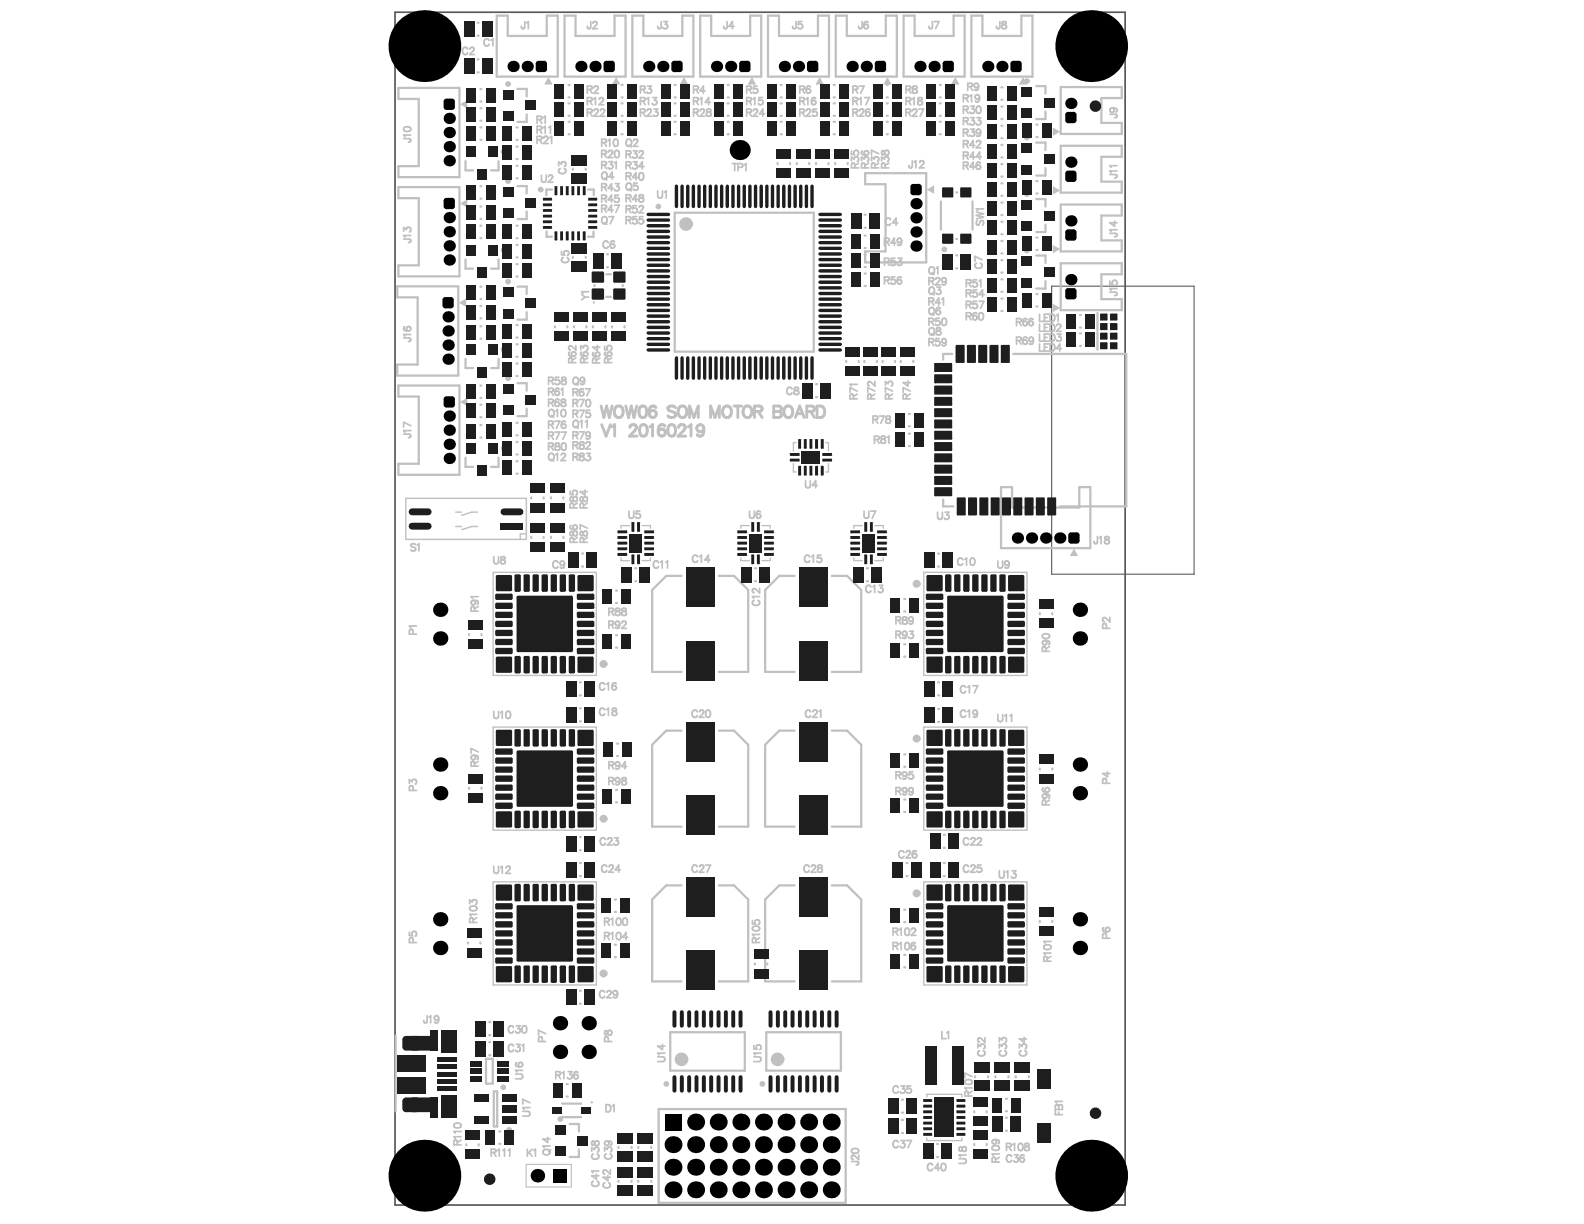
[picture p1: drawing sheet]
<svg xmlns="http://www.w3.org/2000/svg" width="279mm" height="216mm" viewBox="0 0 279 216" stroke-linecap="round" stroke-linejoin="round" font-family="sans-serif">
<path d="M69.7 2.2h128.8v210.4h-128.8z" fill="none" stroke="#5a5a5a" stroke-width=".3"/>
<path d="M185.5 50.5h25.1v50.8h-25.1z" fill="none" stroke="#5a5a5a" stroke-width=".2"/>
<g fill="#c0c0c0">
<path d="M81.3 70.9l1-.6v1.2z"/>
<path d="M81.1 53.4l1-.6v1.2z"/>
<path d="M81.3 18.4l1-.6v1.2z"/>
<path d="M96.7 13.8l.6 1h-1.1z"/>
<path d="M163.7 33.4l1-.5v1.1z"/>
<path d="M180.5 13.8l.5 1h-1.1z"/>
<path d="M185.8 53.7l1 .6-1 .6z"/>
<path d="M185.8 43.4l1 .5-1 .6z"/>
<path d="M185.8 33l1 .6-1 .6z"/>
<path d="M185.8 22.7l1 .5-1 .6z"/>
<path d="M81.3 35.9l1-.6v1.2z"/>
<path d="M108.7 13.8l.6 1h-1.2z"/>
<path d="M120.7 13.8l.5 1h-1.1z"/>
<path d="M132.6 13.8l.6 1h-1.2z"/>
<path d="M144.6 13.8l.6 1h-1.2z"/>
<path d="M156.5 13.8l.6 1h-1.1z"/>
<path d="M168.5 13.8l.6 1h-1.2z"/>
<path d="M189.4 97l.6 1h-1.1z"/>
</g>
<g fill="none" stroke="#c0c0c0" stroke-width=".4">
<path d="M70.3 15.5h10.7v15.7h-10.7v-1.9h3.6v-11.9h-3.6zM84.2 12.8h.2M84.2 10.5h.2M84.2 6.3h.2M84.2 4h.2M84.7 17.9h.2M84.7 19.1h.2M84.7 15.7h.2M87.6 2.8h2v3.5h6.8v-3.5h2v10.7h-10.8zM91.3 15.7h1.6v1.3M99.6 2.8h1.9v3.5h6.9v-3.5h1.9v10.7h-10.7zM100.3 18.2h.2"/>
<path d="M100.3 17.2h.2M100.3 15h.2M109.6 18.2h.2M109.6 17.2h.2M109.6 15h.2M113.5 6.3v-3.5h-2v10.7h10.8v-10.7h-1.9v3.5h-6.9M119 18.2h.2M119 17.2h.2M119 15h.2M123.5 2.8h1.9v3.5h6.9v-3.5h2v10.7h-10.8zM128.3 18.2h.2M128.3 17.2h.2"/>
<path d="M128.3 15h.2M135.5 2.8h1.9v3.5h6.9v-3.5h1.9v10.7h-10.7zM137.7 18.2h.2M137.7 17.2h.2M137.7 15h.2M147.1 18.2h.2M147.1 17.2h.2M147.1 15h.2M147.4 2.8h2v3.5h6.8v-3.5h2v10.7h-10.8zM156.4 18.2h.2M156.4 17.2h.2M156.4 15h.2"/>
<path d="M161.3 6.3v-3.5h-1.9v10.7h10.8v-10.7h-2v3.5h-6.9M165.8 18.2h.2M165.8 17.2h.2M165.8 15h.2M171.3 2.8h2v3.5h6.9v-3.5h1.9v10.7h-10.8zM176.6 17.6h.2M176.6 18.8h.2M176.6 15.4h.2M182.8 15.2h1.6v1.3M184.4 19.7v1.3h-1.6M187.1 15.4h10.8v1.9h-3.6v4.4h3.6v1.9h-10.8zM70.3 33h10.7v15.7h-10.7v-1.9h3.6v-11.9h-3.6z"/>
<path d="M82.1 28.4v1.7h1.3M84.7 38.6h.2M84.7 39.8h.2M84.7 35h.2M84.7 32.8h.2M84.7 24.7h.2M84.7 21.3h.2M84.7 22.5h.2M84.7 36.4h.2M87.9 28.4v1.7h-1.3M91.1 39.8h.2M91.1 24.7h.2"/>
<path d="M91.1 22.5h.2M91.1 31.4h.2M91.1 29.3h.2M91.1 28.1h.2M91.1 25.9h.2M91.3 32.8h1.6v1.3M92.9 37.3v1.3h-1.6M92.9 20.2v1.3h-1.6M97.4 33.4h-1v1M100.3 21.5h.2M100.3 23.7h.2M100.3 20.4h.2"/>
<path d="M101 29.8v.2M103.3 29.8v.2M103.7 33.4h1v1M109.6 21.5h.2M109.6 23.7h.2M109.6 20.4h.2M119 21.5h.2M119 23.7h.2M119 20.4h.2M119 37.5h24.5v24.5h-24.5zM128.3 21.5h.2M128.3 23.7h.2"/>
<path d="M128.3 20.4h.2M137.2 28.8v.2M137.7 21.5h.2M137.7 23.7h.2M137.7 20.4h.2M139.4 28.8v.2M140.5 28.8v.2M142.7 28.8v.2M143.9 28.8v.2M146.1 28.8v.2M147.1 21.5h.2M147.1 23.7h.2"/>
<path d="M147.1 20.4h.2M147.3 28.8v.2M149.5 28.8v.2M152.5 37.9h.2M152.6 30.5l10.8 .1v15.7h-10.8v-2h3.6v-11.8h-3.6zM156.4 21.5h.2M156.4 23.7h.2M156.4 20.4h.2M165.8 21.5h.2M165.8 23.7h.2M165.8 20.4h.2M166 35.5v5"/>
<path d="M168.7 33.9h.2M171.5 35.5v5M176.6 21h.2M176.6 37.9h.2M176.6 39.1h.2M176.6 34.5h.2M176.6 35.7h.2M176.6 31.1h.2M176.6 29h.2M176.6 27.8h.2M176.6 25.6h.2M176.6 22.2h.2"/>
<path d="M176.6 24.4h.2M176.6 32.3h.2M182.8 25.2h1.6v1.3M182.8 35.1h1.6v1.3M182.8 34.1h.2M182.8 31.9h.2M182.8 22h.2M182.8 24.2h.2M184.4 29.7v1.3h-1.6M184.4 39.6v1.3h-1.6M187.1 25.7h10.8v2h-3.6v4.3h3.6v2h-10.8zM187.1 36.1h10.8v1.9h-3.6v4.4h3.6v1.9h-10.8z"/>
<path d="M70.1 50.5h10.7v15.7h-10.7v-1.9h3.6v-11.9h-3.6zM82.1 45.8v1.6h1.3M84.7 59.7h.2M84.7 57.5h.2M84.7 54h.2M84.7 56.2h.2M84.7 50.6h.2M84.7 42h.2M84.7 52.8h.2M87.9 45.8v1.6h-1.3M91.1 42h.2M91.1 59.5h.2"/>
<path d="M91.1 57.3h.2M91.1 45.4h.2M91.1 46.6h.2M91.1 43.2h.2M91.1 48.8h.2M91.3 50.6h1.6v1.3M92.9 55.1v1.3h-1.6M96.4 40.8v1h1M97.9 57.5v.2M100.1 57.5v.2M101 45.3v.2M101.2 57.5v.2"/>
<path d="M103.3 45.3v.2M103.4 57.5v.2M104.6 57.5v.2M104.7 40.8v1h-1M104.9 50.3v.2M106.8 57.5v.2M107 52.4h.8M107 48.4h.8M107.1 47.1h.2M107.1 44.8h.2M108 57.5v.2M109.8 50.3v.2"/>
<path d="M110.1 57.5v.2M152.5 50.4h.2M152.5 47.1h.2M152.5 44.9h.2M152.5 48.3h.2M152.5 43.7h.2M152.5 41.6h.2M152.5 40.2h.2M168.7 47.3h.2M168.7 45h.2M168.7 42.2h.2M176.6 54.9h.2"/>
<path d="M176.6 51.5h.2M176.6 49.3h.2M176.6 48.1h.2M176.6 45.9h.2M176.6 41.3h.2M176.6 42.5h.2M176.6 52.7h.2M176.6 44.7h.2M182.8 45.1h1.6v1.3M182.8 54.1h.2M182.8 51.9h.2M182.8 44.1h.2"/>
<path d="M182.8 41.9h.2M184.4 49.6v1.3h-1.6M187.1 46.4h10.8v2h-3.6v4.4h3.6v1.9h-10.8zM190.5 58.8h.2M190.5 57.8h.2M190.5 55.6h.2M193.6 55.2v1.4M193.6 56.9v1.4M193.6 58.6v1.4M70.3 68h10.7v15.7h-10.7v-1.9h3.6v-11.8h-3.6zM82.1 63.3v1.6h1.3M84.7 77.2h.2"/>
<path d="M84.7 73.6h.2M84.7 75h.2M84.7 70.2h.2M84.7 71.4h.2M84.7 68h.2M87.9 63.3v1.6h-1.3M91.1 78h.2M91.1 74.6h.2M91.1 66.3h.2M91.1 62.9h.2M91.1 64.1h.2M91.1 76.8h.2"/>
<path d="M91.1 60.7h.2M91.3 67.6h1.6v1.3M92.9 72.1v1.3h-1.6M143.9 70h.2M143.9 67.8h.2M149.3 63.7v.2M151.5 63.7v.2M152.5 63.7v.2M154.7 63.7v.2M155.7 63.7v.2M157.9 63.7v.2M158.9 63.7v.2"/>
<path d="M160.3 78.7h.2M160.3 75.2h.2M160.3 76.5h.2M160.3 73h.2M161.1 63.7v.2M168 62.4h-1.6v1M178.7 62.4h20v26.9h-11.8M190.5 61h.2M193.6 60.3v1.4M82.1 80.7v1.7h1.3M87.9 80.7v1.7h-1.3M91.1 83.5h.2"/>
<path d="M91.1 81.4h.2M91.1 80.2h.2M93.7 87.7v.2M93.7 94.7v.2M95.9 87.7v.2M95.9 94.7v.2M97.2 87.7v.2M97.2 94.7v.2M99.4 87.7v.2M99.4 94.7v.2M102.7 97.6h.2M102.7 99.9h.2"/>
<path d="M165.5 97.6h.2M165.5 99.9h.2M166.4 88.1v1.2h1.8M176.6 85.9h1.9v3.6h11.9v-3.6h1.9v10.8h-15.7zM82.7 111.8v.2M84.9 111.8v.2M108.6 114.2h.2M108.6 112h.2M108.6 106.4h.2M108.6 104.2h.2M112 102.5h.2M112 100.2h.2"/>
<path d="M120.2 101.6h-2.7l-2.5 2.5v14.4h5.2M126.8 101.6h2.7l2.5 2.5v14.4h-5.2M133.2 102.5h.2M133.2 100.2h.2M140.1 101.6h-2.6l-2.5 2.5v14.4h5.1M146.7 101.6h2.7l2.5 2.5v14.4h-5.2M152.9 102.5h.2M152.9 100.2h.2M159.5 115.8h.2M159.5 113.6h.2M159.5 105.7h.2M159.5 107.9h.2"/>
<path d="M183.4 108.2v.2M185.6 108.2v.2M82.7 138.9v.2M84.9 138.9v.2M102.3 127.2h.2M102.3 124.9h.2M102.3 122.7h.2M102.3 120.4h.2M108.6 139.3h.2M108.8 131.2h.2M108.8 133.4h.2M120.2 128.9h-2.7l-2.5 2.5v14.4h5.2"/>
<path d="M126.8 128.9h2.7l2.5 2.5v14.4h-5.2M140.1 128.9h-2.6l-2.5 2.5v14.4h5.1M146.7 128.9h2.7l2.5 2.5v14.4h-5.2M159.5 135.3h.2M159.5 133.1h.2M165.5 122.7h.2M165.5 120.4h.2M165.5 127.3h.2M165.5 125h.2M183.4 135.6v.2M185.6 135.6v.2M102.3 154.5h.2"/>
<path d="M102.3 152.2h.2M102.3 147.7h.2M102.3 149.9h.2M108.5 158.7h.1M108.6 141.5h.2M120.2 156.2h-2.7l-2.5 2.5v14.4h5.2M126.8 156.2h2.7l2.5 2.5v14.4h-5.2M140.1 156.2h-2.6l-2.5 2.5v14.4h5.1M146.7 156.2h2.7l2.5 2.5v14.4h-5.2M159.5 143.2h.2M159.5 141h.2M159.9 154.5h.2"/>
<path d="M159.9 152.2h.2M166.5 154.5h.2M166.5 152.2h.2M166.5 149.5h.2M166.5 147.3h.2M82.5 166.2v.2M84.7 166.2v.2M102.3 174.8h.2M102.3 177h.2M108.5 168.8h.1M108.5 166.6h.1M108.5 160.9h.1"/>
<path d="M133.1 169.9v.2M135.3 169.9v.2M159.5 170.6h.2M159.5 168.4h.2M159.5 162.6h.2M159.5 160.5h.2M183.4 162.5v.1M185.6 162.5v.1M69.8 182.7v13.3M85.7 186.8h1.2v4.3h-1.2zM86.3 182.6h.2M86.3 183.8h.2"/>
<path d="M86.3 180.3h.2M86.3 186.1h.2M87.1 192.5h.6v6.2h-.6zM88.1 199.6h.2M99.1 197.1h3.4M99.1 194.7h3.4M100 191.2h.2M100 193.4h.2M100.5 198.3h1.6v1.3M116.2 195.6h33v16.6h-33zM118.2 182.1h13.2v6.8h-13.2zM135.2 182.1h13.1v6.8h-13.1z"/>
<path d="M159.1 199.8h.2M159.1 196.3h.2M159.1 197.6h.2M159.1 194h.2M171.8 196v.2M172 189.8v.2M174 196v.2M174.3 189.8v.2M175.6 189.8v.2M177.4 199.4h.2M177.4 197.2h.2M177.4 196h.2"/>
<path d="M177.4 193.8h.2M177.9 189.8v.2M179.2 189.8v.2M181.5 189.8v.2M82.3 201.8v.2M84.4 201.8v.2M88.1 201.8h.2M102.1 202.8v1.3h-1.6M109.1 202.3v.2M109.1 208.3v.2M111.4 202.3v.2M111.4 208.3v.2"/>
<path d="M112.6 202.3v.2M112.6 208.3v.2M114.9 202.3v.2M114.9 208.3v.2M165.3 204.1h.2M165.3 201.8h.2M171.8 201.8v.2M174 201.8v.2"/>
</g>
<path d="M71.6 87.9h21.2v7.2h-21.2zM80.4 90.3h1M80.4 92.9h1M84.2 90.3h-1l-1.8 .6M84.2 92.9h-1l-1.8 .5M92.8 94.2h-1v.9" fill="none" stroke="#c0c0c0" stroke-width=".25"/>
<g fill="none" stroke="#c0c0c0" stroke-width=".2">
<path d="M81.3 18.4l1-.6v1.2zM96.7 13.8l.6 1h-1.1zM108.7 13.8l.6 1h-1.2zM120.7 13.8l.5 1h-1.1zM132.6 13.8l.6 1h-1.2zM144.6 13.8l.6 1h-1.2zM156.5 13.8l.6 1h-1.1zM168.5 13.8l.6 1h-1.2zM180.5 13.8l.5 1h-1.1zM81.3 35.9l1-.6v1.2zM163.7 33.4l1-.5v1.1zM185.8 22.7l1 .5-1 .6z"/>
<path d="M185.8 33l1 .6-1 .6zM81.1 53.4l1-.6v1.2zM185.8 53.7l1 .6-1 .6zM185.8 43.4l1 .5-1 .6zM81.3 70.9l1-.6v1.2zM189.4 97l.6 1h-1.1zM92.8 205.4h8v4h-8z"/>
<circle cx="104.8" cy="53.4" r=".1"/>
<circle cx="104.4" cy="194.4" r=".1"/>
</g>
<g fill="none" stroke="#c0c0c0" stroke-width=".24">
<path d="M140.4 78.1h-.5v1.4M145.7 78.1h.4v1.4M109.5 98.4v.5h1.5M111 92.7h-1.5v.5M113.3 92.7h1.4v.5M114.7 98.4v.5h-1.4M130.7 98.4v.5h1.5M132.2 92.7h-1.5v.5M134.4 92.7h1.5v.5M135.9 98.4v.5h-1.5M139.9 81.8v1.5h.5M146.1 81.8v1.5h-.4"/>
<path d="M150.6 98.4v.5h1.5M152.1 92.7h-1.5v.5M154.3 92.7h1.5v.5M155.8 98.4v.5h-1.5M87 101h18.2v18.1h-18.2zM162.9 101h18.2v18.1h-18.2zM87 128.3h18.2v18.1h-18.2zM162.9 128.3h18.2v18.1h-18.2zM87 155.5h18.2v18.2h-18.2zM162.9 155.5h18.2v18.2h-18.2zM163.5 193.5v-.5h6.2v.5M163.5 200.7v.5h6.2v-.5"/>
</g>
<g fill="none" stroke="#c0c0c0" stroke-width=".3">
<path d="M82.5 8.7a.47 .47 0 0 0-.6-.3 .47 .47 0 0 0-.3 .4v.3a.47 .47 0 0 0 .3 .5 .47 .47 0 0 0 .6-.3M82.9 8.7l.2-.3h.4l.1 .2-.2 .4-.6 .6h.9M86.3 7.1a.47 .47 0 0 0-.6-.3 .47 .47 0 0 0-.3 .5v.3a.47 .47 0 0 0 .3 .5 .47 .47 0 0 0 .6-.3M86.6 7.1l.3-.3v1.3M92.6 3.8l-.1 1.1-.2 .2-.2-.1-.1-.4M92.9 4l.3-.2v1.3M103.6 17.8h.7l.1-.2v-.3l-.8-.1v1.3M103.6 15.8l.7-.1 .1-.2v-.2l-.8-.1v1.3M103.6 19.8h.7l.1-.2v-.2l-.8-.2v1.3M104 17.8l.4 .7M104 19.8l.4 .7M104 15.8l.4 .7"/>
<path d="M104.2 3.8l-.1 1.1-.1 .2-.3-.1-.1-.4M104.6 4.1l.2-.3h.3l.2 .2-.2 .5-.6 .6h.9M104.7 17.5l.3-.3v1.3M104.8 15.5l.2-.3h.3l.2 .2-.2 .5-.6 .6h.9M104.8 19.5l.2-.3h.3l.2 .3-.2 .4-.6 .6h.9M105.7 17.5l.3-.3 .3 .1 .1 .2-.1 .4-.6 .6h.8M105.9 19.5l.3-.3h.2l.2 .3-.1 .4-.6 .6h.8M113 15.8l.7-.1 .1-.2v-.2l-.8-.1v1.3M113 17.8h.7l.1-.2v-.3l-.8-.1v1.3M113 19.8h.7l.1-.2v-.2l-.8-.2v1.3M113.4 17.8l.4 .7M113.4 15.8l.4 .7"/>
<path d="M113.4 19.8l.4 .7M114.1 17.5l.3-.3v1.3M114.2 19.5l.2-.3h.2l.3 .3-.2 .4-.6 .6h.8M114.2 15.2h.7l-.4 .5a.42 .42 0 0 1 .3 .6 .42 .42 0 0 1-.7-.1M115.1 17.2h.7l-.4 .5a.42 .42 0 0 1 .4 .7 .42 .42 0 0 1-.8-.2M115.3 19.2h.7l-.4 .5a.42 .42 0 0 1 .4 .7 .42 .42 0 0 1-.8-.1M116.6 3.8v1.1l-.2 .2-.3-.1-.1-.4M117.1 3.8h.6l-.3 .5a.42 .42 0 0 1 .3 .7 .42 .42 0 0 1-.8-.2M122.3 17.8h.8l.1-.2-.1-.3-.8-.1v1.3M122.3 15.8l.8-.1 .1-.2-.1-.2-.8-.1v1.3M122.3 19.8h.8l.1-.2-.1-.2-.8-.2v1.3M122.8 17.8l.4 .7"/>
<path d="M122.8 19.8l.4 .7M122.8 15.8l.4 .7M123.5 17.5l.3-.3v1.3M123.5 19.5l.3-.3h.2l.2 .3-.1 .4-.6 .6h.8M124.4 16h-.9l.6-.8v1.3M124.7 19.3v.4l.4 .1a.36 .36 0 0 1 .3 .3 .36 .36 0 0 1-.3 .4l-.4-.1-.1-.1a.63 .63 0 0 1 .7-.6l.1-.3a.48 .48 0 0 0-.7-.1zM125.3 18.1h-.9l.6-.9v1.3M128.3 3.8l-.1 1.1-.2 .2-.2-.1-.1-.4M129.5 4.6h-.9l.6-.8v1.3M131.7 17.8h.7l.1-.2v-.3l-.8-.1v1.3M131.7 15.8l.7-.1 .1-.2v-.2l-.8-.1v1.3M131.7 19.8h.7l.1-.2v-.2l-.8-.2v1.3"/>
<path d="M132.1 15.8l.4 .7M132.1 17.8l.4 .7M132.1 19.8l.4 .7M132.8 17.5l.3-.3v1.3M132.9 19.5l.2-.3h.3l.2 .3-.2 .4-.6 .6h.9M133.6 15.2h-.6l-.1 .5a.45 .45 0 0 1 .7 0 .45 .45 0 0 1-.1 .7 .45 .45 0 0 1-.7-.2M134.5 17.2h-.6l-.1 .6a.45 .45 0 0 1 .7-.1 .45 .45 0 0 1-.1 .7 .45 .45 0 0 1-.6-.2M140.4 3.8l-.1 1.1-.1 .2-.3-.1-.1-.4M141.1 17.8h.7l.1-.2v-.3l-.8-.1v1.3M141.1 15.8l.7-.1 .1-.2v-.2l-.8-.1v1.3M141.1 19.8h.7l.1-.2v-.2l-.8-.2v1.3M141.5 3.8h-.6l-.1 .5a.45 .45 0 0 1 .7 0 .45 .45 0 0 1-.1 .7 .45 .45 0 0 1-.7-.2"/>
<path d="M141.5 17.8l.4 .7M141.5 19.8l.4 .7M141.5 15.8l.4 .7M142.2 17.5l.3-.3v1.3M142.3 19.5l.2-.3h.2l.3 .3-.2 .4-.6 .6h.8M142.9 15.4v-.2a.41 .41 0 0 0-.6 .2l-.1 .6M143.9 17.4l-.1-.1a.41 .41 0 0 0-.6 .2l-.1 .6M144.1 19.2h-.7v.6a.45 .45 0 0 1 .7 0 .45 .45 0 0 1-.1 .6 .45 .45 0 0 1-.7-.1M150.4 17.8h.8l.1-.2-.1-.3-.8-.1v1.3M150.4 15.8l.8-.1 .1-.2-.1-.2-.8-.1v1.3M150.4 19.8h.8l.1-.2-.1-.2-.8-.2v1.3M150.9 15.8l.4 .7"/>
<path d="M150.9 17.8l.4 .7M150.9 19.8l.4 .7M151.6 17.5l.3-.3v1.3M151.6 15.2h.8l-.6 1.3M151.6 19.5l.3-.3h.2l.3 .3-.2 .4-.6 .6h.8M152.1 3.8l-.1 1.1-.2 .2-.2-.1-.1-.4M152.5 17.2h.8l-.6 1.3M153.1 4l-.1-.1a.41 .41 0 0 0-.6 .1v.6M153.4 19.4v-.1a.41 .41 0 0 0-.6 .2l-.1 .6M159.8 17.8h.7l.2-.2-.1-.3-.8-.1v1.3M159.8 15.8l.7-.1 .2-.2-.1-.2-.8-.1v1.3M159.8 19.8h.7l.2-.2-.1-.2-.8-.2v1.3"/>
<path d="M160.2 17.8l.5 .7M160.2 19.8l.5 .7M160.2 15.8l.5 .7M160.9 17.5l.3-.3v1.3M161 19.5l.2-.3h.3l.2 .3-.2 .4-.6 .6h.9M161.1 15.2v.4l.3 .1a.36 .36 0 0 1 .4 .4 .36 .36 0 0 1-.3 .4l-.4-.1-.2-.2a.63 .63 0 0 1 .8-.6v-.2a.48 .48 0 0 0-.6-.2zM162 17.3v.3l.3 .2a.36 .36 0 0 1 .4 .3 .36 .36 0 0 1-.3 .4l-.4-.1-.1-.2a.63 .63 0 0 1 .7-.6v-.2a.48 .48 0 0 0-.6-.1zM162.1 19.2h.8l-.6 1.3M164.5 3.8l-.1 1.1-.2 .2-.2-.1-.1-.4M164.8 3.8h.8l-.6 1.3M169.9 17.3l.8-.1 .1-.1-.1-.3-.8-.1v1.3M169.9 19.3h.8l.1-.2-.1-.2-.8-.2v1.3"/>
<path d="M170.4 17.3l.4 .7M170.4 19.3l.4 .7M170.7 15.3l.7-.1 .1-.2v-.2l-.8-.1v1.2M171.1 16.9l.3-.2v1.3M171.1 15.3l.4 .6M171.2 18.7h.6l-.3 .5a.42 .42 0 0 1 .3 .7 .42 .42 0 0 1-.7-.1M172.4 18.8a.41 .41 0 0 1 .6 .2v.3a.54 .54 0 0 1-.4 .7 .81 .81 0 0 1-.2-1.2zM172.6 15.1a.6 .6 0 0 1-.5 .8l-.2-.1M172.8 17.1a.6 .6 0 0 1-.5 .9l-.2-.2M176.4 3.8l-.1 1.1-.2 .2-.2-.1-.1-.4M176.8 3.9v.3l.4 .1a.36 .36 0 0 1 .3 .4 .36 .36 0 0 1-.3 .4l-.4-.1-.1-.2a.63 .63 0 0 1 .7-.6l.1-.2a.48 .48 0 0 0-.7-.1zM196.2 19a.6 .6 0 0 1 .8 .5l-.2 .3"/>
<path d="M71.2 24.5h1.1l.2 .2-.1 .2-.4 .2M71.3 22.5l.4-.1a.54 .54 0 0 1 .8 .4 .73 .73 0 0 1-1.3 0zM72.5 23.8h-1.3l.2 .3M94.7 22.9l.8-.1 .1-.2-.1-.2-.8-.1v1.2M94.7 21.1l.8-.1 .1-.1-.1-.3-.8-.1v1.3M94.7 24.6h.8l.1-.2-.1-.2-.8-.2v1.3M95.2 22.9l.4 .6M95.2 21.1l.4 .7M95.2 24.6l.4 .7M95.5 30.9v.9a.43 .43 0 0 0 .4 .3 .43 .43 0 0 0 .4-.3v-.9M95.9 22.5l.3-.2v1.2M95.9 20.7l.3-.2v1.3"/>
<path d="M95.9 24.3l.3-.3h.2l.3 .3-.2 .4-.6 .6h.8M96.8 31.2l.2-.3h.4l.1 .2-.2 .4-.6 .6h.8M96.8 22.5l.3-.2v1.2M97 24.3l.3-.3v1.3M98.5 29.2v-.6l.5 .3a.42 .42 0 0 1 .7-.3 .42 .42 0 0 1-.1 .8M98.8 29.7a.46 .46 0 0 0-.3 .6 .46 .46 0 0 0 .5 .3h.3a.46 .46 0 0 0 .5-.3 .46 .46 0 0 0-.3-.6M106.1 36.8l.8-.1 .1-.1-.1-.3-.8-.1v1.3M106.1 25.2l.8-.1 .1-.2-.1-.2-.8-.1v1.2M106.1 27.1h.8l.1-.2-.1-.2-.8-.2v1.3M106.1 29.1h.8l.1-.2-.1-.3-.8-.1v1.3M106.1 33l.8-.1 .1-.1-.1-.3-.8-.1v1.3M106.1 35h.8l.1-.2-.1-.3-.8-.1v1.3"/>
<path d="M106.3 38.4l.1-.1a.59 .59 0 0 1 .7 .5 .59 .59 0 0 1-.7 .6l-.3-.4zM106.3 30.6l.1-.2a.59 .59 0 0 1 .7 .6 .59 .59 0 0 1-.7 .6l-.3-.4zM106.6 35l.4 .7M106.6 27.1l.4 .7M106.6 36.8l.4 .7M106.6 33l.4 .7M106.6 29.1l.4 .7M106.6 25.2l.4 .6M106.7 39.2l.3 .4M106.7 31.4l.3 .4M107.3 24.8l.3-.2v1.2M107.3 26.8l.3-.3 .3 .1 .1 .2-.1 .4-.6 .6h.8"/>
<path d="M107.4 28.5h.6l-.3 .5a.42 .42 0 0 1 .3 .7 .42 .42 0 0 1-.7-.2M107.4 38.2h.8l-.6 1.3M108.2 35.3h-.9l.6-.9v1.3M108.2 33.2h-.9l.6-.8v1.3M108.2 37h-.9l.6-.8v1.3M108.3 31.2h-.9l.6-.8v1.2M108.4 24.6a.41 .41 0 0 1 .6 .2v.3a.54 .54 0 0 1-.4 .7 .81 .81 0 0 1-.2-1.2zM108.4 28.8l.3-.3v1.3M108.4 36.2h.8l-.6 1.3M108.5 32.4h.7l-.4 .5a.42 .42 0 0 1 .3 .7 .42 .42 0 0 1-.7-.2M108.6 26.6a.41 .41 0 0 1 .6 .2v.3a.54 .54 0 0 1-.4 .7 .81 .81 0 0 1-.2-1.2zM109.1 34.4h-.6l-.1 .6a.45 .45 0 0 1 .7 0 .45 .45 0 0 1-.1 .6 .45 .45 0 0 1-.6-.2"/>
<path d="M110.4 29.1h.8l.1-.2-.1-.2-.8-.2v1.3M110.4 27.2l.8-.1 .1-.1-.1-.3-.8-.1v1.3M110.4 31.1l.8-.1 .1-.2-.1-.2-.8-.1v1.2M110.4 34.9h.8l.1-.2-.1-.2-.8-.2v1.3M110.4 36.9l.8-.1 .1-.2-.1-.2-.8-.1v1.2M110.4 38.8h.8l.1-.2-.1-.3-.8-.1v1.3M110.6 32.5l.1-.1a.59 .59 0 0 1 .7 .5 .59 .59 0 0 1-.7 .6l-.3-.4zM110.6 24.7l.1-.1a.59 .59 0 0 1 .7 .6 .59 .59 0 0 1-.7 .6l-.3-.5zM110.9 38.8l.4 .7M110.9 34.9l.4 .7M110.9 31.1l.4 .6M110.9 27.2l.4 .7"/>
<path d="M110.9 36.9l.4 .6M110.9 29.1l.4 .7M111 33.3l.3 .4M111 25.6l.3 .3M111.7 26.6h.6l-.3 .5a.42 .42 0 0 1 .3 .7 .42 .42 0 0 1-.7-.2M111.7 28.5h.6l-.3 .5a.42 .42 0 0 1 .3 .7 .42 .42 0 0 1-.7-.1M111.8 24.9l.2-.3h.2l.3 .2-.2 .4-.6 .6h.8M112.3 38.2h-.6l-.1 .6a.45 .45 0 0 1 .7-.1 .45 .45 0 0 1-.1 .7 .45 .45 0 0 1-.6-.2M112.3 36.3h-.6l-.1 .5a.45 .45 0 0 1 .7 0 .45 .45 0 0 1-.1 .7 .45 .45 0 0 1-.6-.2M112.4 32.3h-.6v.5a.45 .45 0 0 1 .6 0 .45 .45 0 0 1-.1 .7 .45 .45 0 0 1-.6-.2M112.5 35.2h-.9l.6-.9v1.3M112.5 31.3h-.9l.6-.8v1.2"/>
<path d="M112.8 36.6l.2-.3h.2l.3 .2-.2 .4-.6 .6h.8M112.8 26.9l.2-.3h.2l.3 .2-.2 .5-.6 .6h.8M112.8 34.4v.4l.4 .1a.36 .36 0 0 1 .3 .3 .36 .36 0 0 1-.3 .4h-.4l-.1-.2a.63 .63 0 0 1 .7-.6l.1-.3a.48 .48 0 0 0-.7-.1zM112.9 30.5a.41 .41 0 0 1 .6 .2v.3a.54 .54 0 0 1-.4 .7 .81 .81 0 0 1-.2-1.2zM113.4 38.2h-.6v.6a.45 .45 0 0 1 .6-.1 .45 .45 0 0 1-.1 .7 .45 .45 0 0 1-.6-.2M113.6 29.4h-.9l.6-.9v1.3M116 33.7v.9a.43 .43 0 0 0 .4 .3 .43 .43 0 0 0 .5-.3v-.9M117.2 33.9l.3-.2v1.2M129.2 28.9h.8M129.6 28.9v1.2M130.2 29.5h.7l.1-.2v-.3l-.8-.1v1.2M131.3 29.1l.3-.2v1.2"/>
<path d="M134.9 20.1h-.9l.6-.9v1.3M150.2 28.4v-.7l.5 .4a.42 .42 0 0 1 .6-.4 .42 .42 0 0 1-.1 .8M150.2 26.6v.6l.5 .1a.45 .45 0 0 1 0-.7 .45 .45 0 0 1 .7 .1 .45 .45 0 0 1-.2 .7M150.8 29.6l-.1-.7-.2-.1h-.2l-.1 .8h1.3M151.5 28.8l-.7 .4M152 28.4v-.7l.4 .4a.42 .42 0 0 1 .7-.4 .42 .42 0 0 1-.1 .8M152.1 26.6l-.1 .1a.41 .41 0 0 0 .2 .6l.6 .1M152.6 29.6l-.1-.7-.2-.1h-.2l-.1 .8h1.2M153.2 28.8l-.6 .4M153.7 28.4v-.7l.5 .4a.42 .42 0 0 1 .7-.4 .42 .42 0 0 1-.1 .8M154.3 29.6v-.7l-.2-.1h-.2l-.2 .8h1.3M155 27.1l-1.3-.6v.9"/>
<path d="M155 28.8l-.7 .4M155.5 28.4v-.7l.5 .4a.42 .42 0 0 1 .7-.4 .42 .42 0 0 1-.2 .8M155.6 26.6a.48 .48 0 0 0 .1 .7l.2-.1 .1-.3a.36 .36 0 0 1 .4-.4 .36 .36 0 0 1 .4 .3l-.1 .4-.2 .2a.63 .63 0 0 1-.6-.8zM156.1 29.6l-.1-.7-.1-.1h-.3l-.1 .8h1.3M156.8 28.8l-.7 .4M157.1 38.8a.47 .47 0 0 0-.5-.3 .47 .47 0 0 0-.4 .5v.3a.47 .47 0 0 0 .4 .4 .47 .47 0 0 0 .5-.3M158.4 39.3h-.9l.6-.8v1.2M160.9 28.3v1.2l-.2 .1h-.3l-.1-.4M161.2 28.6l.3-.3v1.3M162.2 28.6l.3-.3h.2l.3 .3-.2 .4-.6 .6h.8M169.9 21.4l.8-.1 .1-.2-.1-.2-.8-.1v1.2M169.9 23.4l.8-.1 .1-.2-.1-.2-.8-.1v1.2"/>
<path d="M169.9 25.4l.8-.1 .1-.1-.1-.3-.8-.1v1.3M169.9 27.4h.8l.1-.2-.1-.3-.8-.1v1.3M169.9 29.2l.8-.1 .1-.1-.1-.3-.8-.1v1.3M170.4 25.4l.4 .7M170.4 21.4l.4 .6M170.4 27.4l.4 .7M170.4 29.2l.4 .7M170.4 23.4l.4 .6M171.2 20.8h.6l-.3 .4a.42 .42 0 0 1 .3 .7 .42 .42 0 0 1-.7-.1M171.2 22.8h.6l-.3 .5a.42 .42 0 0 1 .3 .6 .42 .42 0 0 1-.7-.1M172 25.6h-.9l.6-.8v1.3M172 27.7h-.9l.6-.9v1.3"/>
<path d="M172 29.4h-.9l.6-.8v1.3M172.2 37.4l1.3 .3-1.3 .3 1.3 .3-1.3 .3M172.3 25.1l.2-.3 .4 .1 .1 .1-.2 .5-.6 .6h.8M172.3 20.8h.7l-.4 .4a.42 .42 0 0 1 .3 .7 .42 .42 0 0 1-.7-.1M172.4 38.9l-.2 .3 .2 .5 .3-.1 .2-.6 .2-.1h.2l.2 .3-.2 .5M172.9 28.8v-.1a.41 .41 0 0 0-.6 .1l-.1 .6M173 23.2a.6 .6 0 0 1-.5 .8l-.2-.1M173.1 27.7h-.9l.6-.9v1.3M173.5 36.8h-1.3l.3 .3M195.8 30.8h1.1l.1 .2v.3l-.4 .1M195.8 20.2h1.1l.1 .2v.2l-.4 .2M196.6 39v.9l-.8-.6h1.2"/>
<path d="M197 30.2h-1.2l.2 .3M197 29.2h-1.2l.2 .3M71.2 40.8v-.7l.5 .4a.42 .42 0 0 1 .7-.3 .42 .42 0 0 1-.2 .7M71.2 42.2h1.1l.2 .2-.1 .2-.4 .2M71.2 59.6l1.1 .1 .2 .2-.1 .2-.4 .1M71.4 57.7h-.1a.41 .41 0 0 0 .1 .6l.6 .1M72.5 59h-1.3l.2 .3M72.5 41.5h-1.3l.2 .3M99 44.3v.6l.6 .1a.45 .45 0 0 1 0-.7 .45 .45 0 0 1 .6 .1 .45 .45 0 0 1-.1 .7M99.3 45.4a.46 .46 0 0 0-.3 .5 .46 .46 0 0 0 .5 .4h.3a.46 .46 0 0 0 .5-.4 .46 .46 0 0 0-.3-.5M102.6 51.9l.6 .5M103.2 52.4l-.6 .5"/>
<path d="M103.2 52.4h.7M103.9 51.5h-1.3l.2 .3M107.3 42.8a.47 .47 0 0 0-.5-.3 .47 .47 0 0 0-.4 .5v.3a.47 .47 0 0 0 .4 .5 .47 .47 0 0 0 .5-.3M108.4 42.7l-.1-.1a.41 .41 0 0 0-.6 .2l-.1 .6M156 46.2l.7-.1 .2-.2-.1-.2-.8-.1v1.2M156 42.6h.7l.2-.2-.1-.3-.8-.1v1.3M156 49.4h.7l.2-.2-.1-.2-.8-.2v1.3M156.4 46.2l.5 .6M156.4 42.6l.5 .7M156.4 49.4l.5 .7M157.9 48.8h-.6l-.1 .6a.45 .45 0 0 1 .7 0 .45 .45 0 0 1-.1 .6 .45 .45 0 0 1-.7-.1M157.9 45.6h-.6l-.1 .5a.45 .45 0 0 1 .7 0 .45 .45 0 0 1-.1 .7 .45 .45 0 0 1-.7-.2"/>
<path d="M158 42.9h-.9l.6-.9v1.3M158.4 45.6h.6l-.3 .4a.42 .42 0 0 1 .3 .7 .42 .42 0 0 1-.7-.1M159 49l-.1-.1a.41 .41 0 0 0-.6 .2v.6M159 42.4a.6 .6 0 0 1-.4 .9l-.3-.2M163.9 56.7h.7l.1-.2-.1-.2-.7-.2v1.3M163.9 49.6l.7-.1 .1-.2-.1-.2-.7-.1v1.2M163.9 53.2l.7-.1 .1-.2-.1-.2-.7-.1v1.2M164 58l.1-.1a.59 .59 0 0 1 .7 .5 .59 .59 0 0 1-.7 .6l-.2-.4zM164 54.4l.1-.1a.59 .59 0 0 1 .7 .6 .59 .59 0 0 1-.7 .5l-.2-.4zM164 47.3l.1-.2a.59 .59 0 0 1 .7 .6 .59 .59 0 0 1-.7 .6l-.2-.4zM164 50.8l.1-.1a.59 .59 0 0 1 .7 .6 .59 .59 0 0 1-.7 .6l-.2-.5zM164.3 53.2l.4 .6"/>
<path d="M164.3 49.6l.4 .6M164.3 56.7l.4 .7M164.4 58.8l.4 .4M164.4 55.3l.4 .3M164.4 51.7l.4 .3M164.4 48.1l.4 .4M165 49.3l.3-.3h.3l.2 .2-.2 .4-.6 .6h.8M165.1 47.3l.3-.2v1.2M165.2 57.9v.3l.4 .2a.36 .36 0 0 1 .4 .3 .36 .36 0 0 1-.3 .4l-.5-.1-.1-.2a.63 .63 0 0 1 .7-.6l.1-.2a.48 .48 0 0 0-.7-.1zM165.2 50.7h.7l-.4 .4a.42 .42 0 0 1 .4 .7 .42 .42 0 0 1-.8-.1M165.7 59.7h-.6l-.1 .6a.45 .45 0 0 1 .7 0 .45 .45 0 0 1-.1 .6 .45 .45 0 0 1-.6-.2M165.7 56.1h-.6l-.1 .6a.45 .45 0 0 1 .7 0 .45 .45 0 0 1-.1 .6 .45 .45 0 0 1-.6-.1"/>
<path d="M165.8 54.4v-.1a.41 .41 0 0 0-.6 .2l-.1 .6M165.9 53.4h-.9l.6-.8v1.2M166.1 52.8l.3-.2v1.2M166.3 56.2a.41 .41 0 0 1 .6 .2l.1 .3a.54 .54 0 0 1-.5 .7 .81 .81 0 0 1-.2-1.2zM166.9 49.4a.6 .6 0 0 1-.5 .8l-.2-.1M170.4 51.7h.8l.1-.2-.1-.3-.8-.1v1.3M170.4 53.7h.8l.1-.2-.1-.2-.8-.2v1.3M170.4 50l.8-.1 .1-.2-.1-.2-.8-.2v1.3M170.4 55.8l.8-.1 .1-.2-.1-.2-.8-.1v1.2M170.9 53.7l.4 .7M170.9 50l.4 .6M170.9 51.7l.4 .7"/>
<path d="M170.9 55.8l.4 .6M172.3 46.4a.46 .46 0 0 0-.3 .6 .46 .46 0 0 0 .4 .3h.3a.46 .46 0 0 0 .5-.3 .46 .46 0 0 0-.3-.6M172.3 49.3h-.6l-.1 .6a.45 .45 0 0 1 .7 0 .45 .45 0 0 1-.1 .6 .45 .45 0 0 1-.6-.1M172.3 51.1h-.6l-.1 .6a.45 .45 0 0 1 .7 0 .45 .45 0 0 1-.1 .6 .45 .45 0 0 1-.6-.2M172.3 53.1h-.6l-.1 .6a.45 .45 0 0 1 .7 0 .45 .45 0 0 1-.1 .6 .45 .45 0 0 1-.6-.1M172.3 55.3l-.1-.1a.41 .41 0 0 0-.6 .2v.6M172.7 53.1h.8l-.6 1.3M172.7 49.6l.3-.3v1.3M172.8 55.2a.41 .41 0 0 1 .6 .2l.1 .3a.54 .54 0 0 1-.5 .7 .81 .81 0 0 1-.2-1.2zM173.2 45.8l-1.2-.6v.9M173.6 52h-.9l.6-.9v1.3M179.3 56.8l.7-.1 .1-.2v-.2l-.8-.1v1.2"/>
<path d="M179.7 56.8l.4 .6M181.2 59.7l-.1-.2a.41 .41 0 0 0-.6 .2l-.1 .6M181.2 56.4l-.1-.2a.41 .41 0 0 0-.6 .2l-.1 .6M182.2 56.4v-.2a.41 .41 0 0 0-.6 .2l-.1 .6M182.3 59.9a.6 .6 0 0 1-.5 .8l-.2-.1M183.4 55.4v1.3h.7M183.4 57.2v1.2h.7M183.4 58.9v1.3h.7M184.2 59.5h.5M184.2 57.8h.5M184.2 56h.5M185 55.4h-.8v1.3h.8"/>
<path d="M185 58.9h-.8v1.3h.8M185 57.2h-.8v1.2h.8M185.2 57.2h.4a.68 .68 0 0 1 .5 .6 .68 .68 0 0 1-.5 .6h-.4zM185.2 58.9h.4a.68 .68 0 0 1 .5 .6 .68 .68 0 0 1-.5 .7h-.4zM185.2 55.4h.4a.68 .68 0 0 1 .5 .7 .68 .68 0 0 1-.5 .6h-.4zM186.3 55.7l.3-.3v1.3M186.4 57.5l.2-.3h.4l.1 .2-.2 .4-.6 .6h.9M186.5 58.9h.6l-.3 .5a.42 .42 0 0 1 .3 .7 .42 .42 0 0 1-.8-.2M195.8 49.6v.6h.5a.45 .45 0 0 1 0-.7 .45 .45 0 0 1 .7 .1 .45 .45 0 0 1-.2 .7M195.8 51.5l1.1 .1 .1 .2v.2l-.4 .1M195.8 41.2h1.1l.1 .2v.2l-.4 .2M197 50.9h-1.2l.2 .3"/>
<path d="M197 40.5h-1.2l.2 .3M71.2 76.6h1.1l.2 .2-.1 .3-.4 .1M72.5 75.1l-1.3-.6v.8M72.5 76h-1.3l.2 .3M96.8 67.2l.7-.1 .1-.2-.1-.2-.7-.1v1.2M96.8 69.1l.7-.1 .1-.1-.1-.3-.7-.1v1.3M96.8 71h.7l.1-.2-.1-.3-.7-.1v1.3M96.8 74.9l.7-.1 .1-.2-.1-.2-.7-.1v1.3M96.8 76.8h.7l.1-.2-.1-.3-.7-.1v1.3M96.8 78.8l.7-.1 .1-.2-.1-.2-.7-.1v1.2M96.9 72.4l.1-.1a.59 .59 0 0 1 .8 .6 .59 .59 0 0 1-.8 .5l-.2-.4zM97.2 69.1l.4 .7"/>
<path d="M97.2 78.8l.4 .6M97.2 74.9l.4 .7M97.2 71l.4 .7M97.2 67.2l.4 .6M97.2 76.8l.4 .7M97.3 73.3l.4 .3M97.9 74.3h.8l-.6 1.3M97.9 76.2h.8l-.6 1.3M98 78.2v.4l.4 .1a.36 .36 0 0 1 .3 .3 .36 .36 0 0 1-.3 .4h-.4l-.1-.2a.63 .63 0 0 1 .7-.6l.1-.3a.48 .48 0 0 0-.7-.1zM98 72.5l.3-.3v1.3M98.6 66.6h-.6v.5a.45 .45 0 0 1 .6 0 .45 .45 0 0 1-.1 .7 .45 .45 0 0 1-.6-.2M98.6 68.7v-.2a.41 .41 0 0 0-.6 .2l-.1 .6"/>
<path d="M98.6 70.6v-.1a.41 .41 0 0 0-.6 .2l-.1 .6M99 68.7l.3-.2v1.3M99 76.2h.9l-.6 1.3M99.1 70.5v.3l.3 .2a.36 .36 0 0 1 .4 .3 .36 .36 0 0 1-.3 .4l-.4-.1-.1-.2a.63 .63 0 0 1 .7-.6v-.2a.48 .48 0 0 0-.6-.1zM99.1 72.3a.41 .41 0 0 1 .6 .2l.1 .3a.54 .54 0 0 1-.5 .7 .81 .81 0 0 1-.2-1.2zM99.1 66.6v.4l.4 .1a.36 .36 0 0 1 .4 .3 .36 .36 0 0 1-.3 .4h-.5l-.1-.2a.63 .63 0 0 1 .7-.6l.1-.3a.48 .48 0 0 0-.7-.1zM99.2 78.2a.41 .41 0 0 1 .6 .2l.1 .3a.54 .54 0 0 1-.5 .7 .81 .81 0 0 1-.2-1.2zM99.7 74.5v-.2a.41 .41 0 0 0-.6 .2l-.1 .6M100.5 62.1l-.1 .1a.41 .41 0 0 0 .2 .6h.6M100.9 64v-.8l-.2-.1-.3 .1-.1 .8h1.3M101.1 69.2l.7-.1 .1-.2v-.2l-.8-.1v1.2M101.1 71.1l.7-.1 .1-.2v-.2l-.8-.1v1.2"/>
<path d="M101.1 73l.7-.1 .1-.2v-.2l-.8-.1v1.2M101.1 76.8l.7-.1 .1-.2v-.2l-.8-.1v1.2M101.1 78.5h.7l.1-.2v-.2l-.8-.2v1.3M101.2 74.3l.1-.1a.59 .59 0 0 1 .8 .6 .59 .59 0 0 1-.8 .6l-.2-.5zM101.2 66.7l.1-.1a.59 .59 0 0 1 .8 .6 .59 .59 0 0 1-.8 .6l-.2-.5zM101.5 78.5l.4 .7M101.5 71.1l.4 .6M101.5 76.8l.4 .6M101.5 69.2l.4 .6M101.5 73l.4 .6M101.6 60.9v.9l-.6-.6-.4-.2-.3 .2v.3l.3 .2M101.6 63.1l-.7 .4"/>
<path d="M101.6 75.2l.4 .3M101.6 67.6l.4 .3M102.2 70.5h.8l-.6 1.2M102.2 76.2h.8l-.6 1.2M102.2 72.4h.8l-.6 1.2M102.3 78v.4l.4 .1a.36 .36 0 0 1 .3 .3 .36 .36 0 0 1-.3 .4l-.4-.1-.1-.1a.63 .63 0 0 1 .7-.6l.1-.3a.48 .48 0 0 0-.7-.1zM102.3 74.4l.3-.2v1.2M102.4 61.7v-.7l.5 .4a.42 .42 0 0 1 .7-.4 .42 .42 0 0 1-.2 .8M102.6 62.1l-.1 .1a.41 .41 0 0 0 .2 .6h.6M102.9 68.8v-.2a.41 .41 0 0 0-.6 .2l-.1 .6M103 64v-.8l-.2-.1-.3 .1-.1 .8h1.3M103.1 67a.6 .6 0 0 1-.5 .8l-.2-.2"/>
<path d="M103.3 74.4l.3-.2v1.2M103.3 68.6h.8l-.6 1.2M103.4 78.2l.2-.3h.3l.2 .3-.2 .4-.6 .6h.9M103.4 80h.7l-.4 .4a.42 .42 0 0 1 .4 .7 .42 .42 0 0 1-.8-.1M103.5 70.5a.41 .41 0 0 1 .6 .2l.1 .3a.54 .54 0 0 1-.5 .7 .81 .81 0 0 1-.2-1.2zM103.7 63.1l-.7 .4M104 72.4h-.6v.5a.45 .45 0 0 1 .7 0 .45 .45 0 0 1-.1 .7 .45 .45 0 0 1-.7-.2M104.1 76.6a.6 .6 0 0 1-.5 .8l-.2-.1M104.7 62.2h-.1a.41 .41 0 0 0 .2 .6l.6 .1M105.1 64v-.7l-.2-.1h-.2l-.2 .8h1.3M105.4 60.9v.9l-.9-.6h1.3M105.8 63.2l-.7 .4"/>
<path d="M106.6 61.1v.6h.6a.45 .45 0 0 1 0-.7 .45 .45 0 0 1 .6 .1 .45 .45 0 0 1-.1 .7M106.8 62.1l-.1 .1a.41 .41 0 0 0 .2 .6h.6M107.2 64v-.8l-.2-.1-.2 .1-.2 .8h1.3M107.9 63.1l-.7 .4M139.7 68.6a.47 .47 0 0 0-.5-.3 .47 .47 0 0 0-.4 .5v.3a.47 .47 0 0 0 .4 .5 .47 .47 0 0 0 .5-.3M140.2 68.4v.3l.3 .2a.36 .36 0 0 1 .4 .3 .36 .36 0 0 1-.3 .4l-.4-.1-.1-.1a.63 .63 0 0 1 .7-.7v-.2a.48 .48 0 0 0-.6-.1zM150.5 70.4v-.8l-.2-.1-.2 .1-.2 .8h1.3M151.2 69l-1.3-.6v.8M151.2 69.5l-.7 .4M151.2 67.8h-1.3l.3 .3M153.7 70.4l-.1-.8-.2-.1-.2 .1-.1 .8h1.2M154 74l.7-.1 .1-.2v-.2l-.8-.1v1.3"/>
<path d="M154.2 77.5h.8l.1-.2-.1-.2-.8-.2v1.3M154.3 67.3v.8l-.6-.6-.4-.2-.2 .3v.2l.3 .2M154.3 69l-1.2-.6v.8M154.3 69.5l-.6 .4M154.4 74l.4 .7M154.7 77.5l.4 .7M155.1 73.4h.9l-.6 1.3M155.5 77v.4l.3 .1a.36 .36 0 0 1 .4 .3 .36 .36 0 0 1-.3 .4l-.4-.1-.1-.1a.63 .63 0 0 1 .7-.6v-.3a.48 .48 0 0 0-.6-.1zM156.2 68v-.7l.5 .4a.42 .42 0 0 1 .6-.3 .42 .42 0 0 1-.1 .7M156.4 73.4v.4l.3 .1a.36 .36 0 0 1 .4 .4 .36 .36 0 0 1-.3 .4l-.4-.1-.2-.2a.63 .63 0 0 1 .8-.6v-.2a.48 .48 0 0 0-.6-.2zM156.5 77.2l.3-.3v1.3M156.8 70.4l-.1-.8-.2-.1-.2 .1-.1 .8h1.2"/>
<path d="M157.4 69l-1.2-.6v.8M157.4 69.5l-.6 .4M159.9 70.4l-.1-.8-.1-.1-.3 .1-.1 .8h1.3M160.1 67.2v.9l-.8-.6h1.3M160.6 69l-1.3-.6v.8M160.6 69.5l-.7 .4M163.9 60.3h.7l.1-.2-.1-.3-.7-.1v1.3M164.3 60.3l.4 .7M166.9 60.1a.6 .6 0 0 1-.5 .9l-.2-.2M179.3 60.1l.7-.1 .1-.2v-.2l-.8-.1v1.2M179.7 60.1l.4 .6M183.4 60.7v1.2h.7"/>
<path d="M184.2 61.3h.5M185 60.7h-.8v1.2h.8M185.2 60.7h.4a.68 .68 0 0 1 .5 .6 .68 .68 0 0 1-.5 .6h-.4zM187.2 61.5h-.9l.6-.8v1.2M73.3 96.1l-.3-.2-.5 .2 .1 .3 .6 .2 .1 .2v.2l-.3 .2-.5-.2M73.6 96.1l.3-.2v1.3M87.1 98.2v.9a.43 .43 0 0 0 .4 .4 .43 .43 0 0 0 .4-.4v-.9M88.4 98.2v.4l.4 .1a.36 .36 0 0 1 .3 .4 .36 .36 0 0 1-.3 .4l-.4-.1-.1-.2a.63 .63 0 0 1 .7-.6l.1-.2a.48 .48 0 0 0-.7-.2zM96.9 80.1l.1-.1a.59 .59 0 0 1 .8 .6 .59 .59 0 0 1-.8 .6l-.2-.4zM97.3 81l.4 .4M98 80.2l.3-.2v1.2M98.4 99.2a.47 .47 0 0 0-.5-.3 .47 .47 0 0 0-.4 .5v.3a.47 .47 0 0 0 .4 .5 .47 .47 0 0 0 .5-.3"/>
<path d="M99 80.3l.3-.3h.3l.1 .2-.1 .4-.6 .6h.8M99.6 99.4a.6 .6 0 0 1-.5 .8l-.3-.2M100.6 86.6v.6l.5 .1a.45 .45 0 0 1 0-.7 .45 .45 0 0 1 .7 .1 .45 .45 0 0 1-.2 .6M100.6 93.8a.48 .48 0 0 0 .1 .7l.3-.1 .1-.4a.36 .36 0 0 1 .3-.3 .36 .36 0 0 1 .4 .3v.4l-.2 .1a.63 .63 0 0 1-.6-.7zM100.6 87.7a.48 .48 0 0 0 .1 .7l.3-.1 .1-.3a.36 .36 0 0 1 .3-.4 .36 .36 0 0 1 .4 .3v.4l-.2 .2a.63 .63 0 0 1-.6-.8zM100.7 92.7h-.1a.41 .41 0 0 0 .2 .6l.6 .1M101.1 80.6l.7-.1 .1-.2v-.2l-.8-.1v1.2M101.2 95.7l-.1-.8-.2-.1-.2 .1-.1 .8h1.2M101.2 89.6l-.1-.7-.2-.2-.2 .1-.1 .8h1.2M101.5 80.6l.4 .6M101.8 94.8l-.6 .4M101.8 88.7l-.6 .5"/>
<path d="M102.3 80v.4l.4 .1a.36 .36 0 0 1 .3 .3 .36 .36 0 0 1-.3 .4h-.4l-.1-.2a.63 .63 0 0 1 .7-.6l.1-.3a.48 .48 0 0 0-.7-.1zM102.4 87.7a.48 .48 0 0 0 .1 .7l.3-.1 .1-.3a.36 .36 0 0 1 .3-.4 .36 .36 0 0 1 .4 .3l-.1 .4-.1 .2a.63 .63 0 0 1-.6-.8zM102.4 93.8a.48 .48 0 0 0 .1 .7l.3-.1 .1-.4a.36 .36 0 0 1 .3-.3 .36 .36 0 0 1 .4 .3l-.1 .4-.1 .1a.63 .63 0 0 1-.6-.7zM102.9 89.6v-.7l-.2-.2-.2 .1-.2 .8h1.3M102.9 95.7v-.8l-.2-.1-.2 .1-.2 .8h1.3M103.2 86.4v.9l-.9-.6h1.3M103.6 93.2l-1.3-.6v.8M103.6 94.8l-.7 .4M103.6 88.7l-.7 .5M110.9 90.2v.9a.43 .43 0 0 0 .5 .3 .43 .43 0 0 0 .4-.3v-.9M112.9 90.2h-.6l-.1 .5a.45 .45 0 0 1 .7 0 .45 .45 0 0 1-.1 .7 .45 .45 0 0 1-.7-.2M116.2 99.2a.47 .47 0 0 0-.6-.3 .47 .47 0 0 0-.4 .5v.3a.47 .47 0 0 0 .4 .5 .47 .47 0 0 0 .6-.3"/>
<path d="M116.5 99.2l.3-.3v1.3M117.4 99.2l.3-.3v1.3M123.1 98.2a.47 .47 0 0 0-.6-.3 .47 .47 0 0 0-.3 .5v.3a.47 .47 0 0 0 .3 .5 .47 .47 0 0 0 .6-.3M123.4 98.2l.3-.3v1.3M125.2 98.8h-.9l.6-.9v1.3M132.2 90.2v.9a.43 .43 0 0 0 .4 .3 .43 .43 0 0 0 .5-.3v-.9M134.1 90.3v-.1a.41 .41 0 0 0-.6 .2l-.1 .6M142.1 84.8v.9a.43 .43 0 0 0 .4 .3 .43 .43 0 0 0 .4-.3v-.9M142.8 98.2a.47 .47 0 0 0-.5-.3 .47 .47 0 0 0-.4 .5v.3a.47 .47 0 0 0 .4 .5 .47 .47 0 0 0 .5-.3M143.2 98.2l.3-.3v1.3M144.2 85.6h-.9l.6-.8v1.2M144.8 97.9h-.6v.6a.45 .45 0 0 1 .6 0 .45 .45 0 0 1 0 .6 .45 .45 0 0 1-.7-.1"/>
<path d="M152.4 90.2v.9a.43 .43 0 0 0 .4 .3 .43 .43 0 0 0 .5-.3v-.9M153.6 90.2h.8l-.6 1.2M165.4 90.3v.9a.43 .43 0 0 0 .4 .4 .43 .43 0 0 0 .4-.4v-.9M166.7 90.3h.7l-.4 .5a.42 .42 0 0 1 .3 .7 .42 .42 0 0 1-.7-.1M169.8 98.7a.47 .47 0 0 0-.5-.3 .47 .47 0 0 0-.4 .5v.3a.47 .47 0 0 0 .4 .5 .47 .47 0 0 0 .5-.3M170.2 98.7l.3-.3v1.3M171.3 98.5a.41 .41 0 0 1 .6 .2l.1 .3a.54 .54 0 0 1-.5 .7 .81 .81 0 0 1-.2-1.2zM176 98.9v.9a.43 .43 0 0 0 .4 .4 .43 .43 0 0 0 .5-.4v-.9M178 99.4a.6 .6 0 0 1-.5 .8l-.2-.2M193.6 94.6l-.1 1.2-.2 .1-.2-.1-.1-.3M193.9 94.9l.3-.3v1.3M195 94.7v.4l.3 .1a.36 .36 0 0 1 .4 .3 .36 .36 0 0 1-.3 .4l-.4-.1-.2-.1a.63 .63 0 0 1 .8-.6v-.3a.48 .48 0 0 0-.6-.1z"/>
<path d="M72.9 111.8l-.1-.7-.2-.1-.3 .1-.1 .7h1.3M73.5 110.4h-1.3l.2 .3M83.5 105.9a.6 .6 0 0 1 .9 .5l-.2 .2M83.7 107.8l-.1-.7-.1-.1h-.3l-.1 .8h1.3M84.4 107l-.7 .4M84.4 105.2h-1.3l.2 .3M107.4 107.9l.7-.1 .1-.1v-.3l-.8-.1v1.3M107.4 110.2l.7-.1 .1-.2v-.2l-.8-.1v1.2M107.8 107.9l.4 .7M107.8 110.2l.4 .6M108.6 107.4v.3l.4 .1a.36 .36 0 0 1 .4 .4 .36 .36 0 0 1-.3 .4l-.5-.1-.1-.2a.63 .63 0 0 1 .8-.6v-.2a.48 .48 0 0 0-.7-.1zM109.3 110a.6 .6 0 0 1-.5 .8l-.2-.1"/>
<path d="M109.7 109.9l.3-.3h.3l.1 .2-.1 .4-.6 .6h.8M109.8 107.4v.3l.3 .1a.36 .36 0 0 1 .4 .4 .36 .36 0 0 1-.3 .4l-.4-.1-.1-.2a.63 .63 0 0 1 .7-.6v-.2a.48 .48 0 0 0-.6-.1zM133 105.9a.46 .46 0 0 0-.3 .5 .46 .46 0 0 0 .5 .4h.3a.46 .46 0 0 0 .5-.4 .46 .46 0 0 0-.3-.5M134 103.8v.8l-.6-.6-.4-.2-.3 .3v.2l.3 .2M134 105.2h-1.3l.3 .3M153.6 103.5a.47 .47 0 0 0-.5-.3 .47 .47 0 0 0-.4 .5v.3a.47 .47 0 0 0 .4 .5 .47 .47 0 0 0 .5-.3M154 103.5l.3-.3v1.3M155 103.2h.7l-.4 .5a.42 .42 0 0 1 .3 .7 .42 .42 0 0 1-.7-.1M158 109.4h.8l.1-.2-.1-.3-.8-.1v1.3M158 111.9h.8l.1-.2-.1-.2-.8-.2v1.3M158.5 111.9l.4 .7M158.5 109.4l.4 .7"/>
<path d="M159.3 108.9v.3l.3 .2a.36 .36 0 0 1 .4 .3 .36 .36 0 0 1-.3 .4l-.4-.1-.1-.2a.63 .63 0 0 1 .7-.6v-.2a.48 .48 0 0 0-.6-.1zM159.9 111.8a.6 .6 0 0 1-.4 .8l-.3-.2M160.4 111.3h.7l-.4 .5a.42 .42 0 0 1 .3 .7 .42 .42 0 0 1-.7-.1M161.1 109.2a.6 .6 0 0 1-.5 .9l-.2-.2M183.9 112l.5-.2a.54 .54 0 0 1 .7 .5 .73 .73 0 0 1-1.2 0zM184.3 113a.6 .6 0 0 1 .8 .5l-.2 .2M184.5 114.9l-.1-.7-.2-.2-.2 .1-.1 .8h1.2M185.1 114l-.6 .5M195.2 110.8l-.1-.7-.2-.1-.3 .1-.1 .7h1.3M195.8 108.9v.8l-.6-.6-.5-.2-.1 .1-.1 .4 .3 .3M72.2 138.2v-.7l.5 .4a.42 .42 0 0 1 .7-.3 .42 .42 0 0 1-.2 .7M72.9 139.4l-.1-.7-.2-.1h-.3l-.1 .8h1.3"/>
<path d="M83.5 133.2a.6 .6 0 0 1 .9 .5l-.2 .2M83.7 135.1l-.1-.7-.1-.1h-.3l-.1 .8h1.3M84.4 132.6l-1.3-.6v.9M84.4 134.3l-.7 .4M87.1 125.5v.9a.43 .43 0 0 0 .4 .3 .43 .43 0 0 0 .4-.3v-.9M88.3 125.7l.3-.2v1.2M89.4 125.5a.41 .41 0 0 1 .6 .2l.1 .3a.54 .54 0 0 1-.5 .7 .81 .81 0 0 1-.2-1.2zM106.7 120.7a.47 .47 0 0 0-.6-.3 .47 .47 0 0 0-.3 .5v.3a.47 .47 0 0 0 .3 .5 .47 .47 0 0 0 .6-.3M106.7 125.2a.47 .47 0 0 0-.6-.3 .47 .47 0 0 0-.3 .5v.3a.47 .47 0 0 0 .3 .5 .47 .47 0 0 0 .6-.3M107 120.7l.3-.3v1.3M107 125.2l.3-.3v1.3M107.4 135l.7-.1 .1-.2v-.2l-.8-.1v1.2"/>
<path d="M107.4 137.8l.7-.1 .1-.2v-.2l-.8-.1v1.2M107.8 135l.4 .6M107.8 137.8l.4 .6M108.1 125v.3l.3 .2a.36 .36 0 0 1 .4 .3 .36 .36 0 0 1-.3 .4l-.4-.1-.2-.2a.63 .63 0 0 1 .8-.6v-.2a.48 .48 0 0 0-.6-.1zM108.7 120.6l-.1-.1a.41 .41 0 0 0-.6 .2l-.1 .6M109.3 134.8a.6 .6 0 0 1-.5 .8l-.2-.1M109.3 137.6a.6 .6 0 0 1-.5 .8l-.2-.2M109.8 137.2v.4l.3 .1a.36 .36 0 0 1 .4 .3 .36 .36 0 0 1-.3 .4h-.4l-.1-.2a.63 .63 0 0 1 .7-.6v-.3a.48 .48 0 0 0-.6-.1zM110.6 135.2h-.9l.6-.8v1.2M123 125.6a.47 .47 0 0 0-.5-.3 .47 .47 0 0 0-.4 .4v.3a.47 .47 0 0 0 .4 .5 .47 .47 0 0 0 .5-.3M123.4 125.6l.2-.3h.4l.1 .2-.2 .4-.6 .6h.9M124.7 125.3a.41 .41 0 0 1 .6 .2v.3a.54 .54 0 0 1-.5 .7 .81 .81 0 0 1-.1-1.2z"/>
<path d="M143 125.6a.47 .47 0 0 0-.5-.3 .47 .47 0 0 0-.4 .4v.3a.47 .47 0 0 0 .4 .5 .47 .47 0 0 0 .5-.3M143.4 125.6l.2-.3h.4l.1 .2-.2 .4-.6 .6h.9M144.5 125.5l.3-.2v1.2M158 139.5h.8l.1-.2-.1-.3-.8-.1v1.3M158 136.7h.8l.1-.2-.1-.2-.8-.2v1.3M158.5 139.5l.4 .7M158.5 136.7l.4 .7M159.9 136.6a.6 .6 0 0 1-.4 .8l-.3-.2M159.9 139.3a.6 .6 0 0 1-.4 .9l-.3-.2M161 136.1h-.6v.6a.45 .45 0 0 1 .6 0 .45 .45 0 0 1-.1 .6 .45 .45 0 0 1-.6-.1M161.1 139.3a.6 .6 0 0 1-.5 .9l-.2-.2M170.3 121.3a.47 .47 0 0 0-.5-.3 .47 .47 0 0 0-.4 .4v.3a.47 .47 0 0 0 .4 .5 .47 .47 0 0 0 .5-.3"/>
<path d="M170.3 125.6a.47 .47 0 0 0-.5-.3 .47 .47 0 0 0-.4 .4v.3a.47 .47 0 0 0 .4 .5 .47 .47 0 0 0 .5-.3M170.7 121.2l.3-.2v1.2M170.7 125.5l.3-.2v1.2M171.6 121h.9l-.6 1.2M172.4 125.7a.6 .6 0 0 1-.5 .8l-.2-.2M176 126v.9a.43 .43 0 0 0 .4 .4 .43 .43 0 0 0 .5-.4v-.9M177.2 126.3l.3-.3v1.3M178.1 126.3l.3-.3v1.3M184 139h-.1a.41 .41 0 0 0 .2 .6l.6 .1M195.2 138.2l-.1-.8-.2-.1-.3 .1-.1 .8h1.3M195.3 136.1v.9l-.8-.6h1.3M82.8 159.4v-.7l.5 .4a.42 .42 0 0 1 .7-.3 .42 .42 0 0 1-.1 .7"/>
<path d="M82.9 160l.5-.2a.54 .54 0 0 1 .7 .5 .73 .73 0 0 1-1.3 0zM87.1 152.8v.9a.43 .43 0 0 0 .4 .4 .43 .43 0 0 0 .4-.4v-.9M88.3 153l.3-.2v1.3M89.3 153.1l.2-.3 .4 .1 .1 .1-.2 .5-.6 .6h.9M106.8 148.1a.47 .47 0 0 0-.5-.3 .47 .47 0 0 0-.4 .5v.3a.47 .47 0 0 0 .4 .4 .47 .47 0 0 0 .5-.3M107 152.9a.47 .47 0 0 0-.5-.3 .47 .47 0 0 0-.4 .5v.3a.47 .47 0 0 0 .4 .5 .47 .47 0 0 0 .5-.3M107.2 148.1l.2-.3h.4l.1 .2-.2 .4-.6 .6h.9M107.5 152.9l.2-.3 .4 .1 .1 .1-.2 .5-.6 .6h.8M108.4 147.8h.7l-.4 .5a.42 .42 0 0 1 .3 .6 .42 .42 0 0 1-.7-.1M109.4 153.4h-.9l.6-.8v1.3M123 152.9a.47 .47 0 0 0-.5-.3 .47 .47 0 0 0-.4 .5v.3a.47 .47 0 0 0 .4 .5 .47 .47 0 0 0 .5-.3M123.4 152.9l.2-.3 .4 .1 .1 .1-.2 .5-.6 .6h.9"/>
<path d="M124.5 152.6h.8l-.6 1.3M142.7 152.9a.47 .47 0 0 0-.5-.3 .47 .47 0 0 0-.4 .5v.3a.47 .47 0 0 0 .4 .5 .47 .47 0 0 0 .5-.3M143.1 152.9l.3-.3 .3 .1 .2 .1-.2 .5-.6 .6h.8M144.3 152.7v.3l.4 .1a.36 .36 0 0 1 .3 .4 .36 .36 0 0 1-.3 .4l-.4-.1-.1-.2a.63 .63 0 0 1 .7-.6l.1-.2a.48 .48 0 0 0-.7-.1zM159.4 150.4a.47 .47 0 0 0-.5-.3 .47 .47 0 0 0-.4 .4v.3a.47 .47 0 0 0 .4 .5 .47 .47 0 0 0 .5-.3M159.9 150.4l.2-.3h.4l.1 .2-.2 .4-.6 .6h.8M161.7 150.2l-.1-.1a.41 .41 0 0 0-.6 .2l-.1 .6M170.8 148.1a.47 .47 0 0 0-.5-.3 .47 .47 0 0 0-.4 .5v.3a.47 .47 0 0 0 .4 .4 .47 .47 0 0 0 .5-.3M170.8 152.9a.47 .47 0 0 0-.5-.3 .47 .47 0 0 0-.4 .5v.3a.47 .47 0 0 0 .4 .5 .47 .47 0 0 0 .5-.3M171.3 148.1l.2-.3h.4l.1 .2-.2 .4-.6 .6h.8M171.3 152.9l.2-.3 .4 .1 .1 .1-.2 .5-.6 .6h.8M172.4 148.1l.2-.3h.3l.2 .2-.2 .4-.6 .6h.9"/>
<path d="M173 152.6h-.6v.5a.45 .45 0 0 1 .7 0 .45 .45 0 0 1-.1 .7 .45 .45 0 0 1-.7-.2M176.3 153.6v.9a.43 .43 0 0 0 .4 .4 .43 .43 0 0 0 .4-.4v-.9M177.5 153.8l.3-.2v1.3M178.5 153.6h.7l-.4 .5a.42 .42 0 0 1 .3 .7 .42 .42 0 0 1-.7-.2M184.3 140.1a.6 .6 0 0 1 .8 .4l-.2 .3M184.5 142l-.1-.8-.2-.1-.2 .1-.1 .8h1.2M185.1 141.1l-.6 .4M72.2 164.4v.6l.6 .1a.45 .45 0 0 1-.1-.7 .45 .45 0 0 1 .7 .1 .45 .45 0 0 1-.2 .6M72.9 166.3l-.1-.8-.2-.1-.3 .1-.1 .8h1.3M75.3 179.2v1.1l-.2 .1h-.2l-.2-.4M75.7 179.4l.3-.2v1.2M77.4 179.6a.6 .6 0 0 1-.5 .8l-.2-.2"/>
<path d="M83.4 162.7v-.7l-.2-.1h-.2l-.2 .8h1.3M84.1 161.9l-.7 .4M84.1 161.3h-1.3l.3 .3M106.6 162.6l.8-.1 .1-.2-.1-.2-.8-.1v1.2M106.6 165.1l.8-.1 .1-.2-.1-.2-.8-.1v1.2M106.7 175a.47 .47 0 0 0-.6-.3 .47 .47 0 0 0-.3 .5v.3a.47 .47 0 0 0 .3 .5 .47 .47 0 0 0 .6-.3M107.1 165.1l.4 .6M107.1 162.6l.4 .6M107.1 175l.2-.3 .4 .1 .1 .2-.2 .4-.6 .6h.9M107.8 164.7l.3-.2v1.2M107.8 162.2l.3-.2v1.2M108.9 164.5a.41 .41 0 0 1 .6 .2v.3a.54 .54 0 0 1-.4 .7 .81 .81 0 0 1-.2-1.2z"/>
<path d="M108.9 162a.41 .41 0 0 1 .6 .2v.3a.54 .54 0 0 1-.4 .7 .81 .81 0 0 1-.2-1.2zM108.9 175.2a.6 .6 0 0 1-.5 .8l-.2-.2M110 162a.41 .41 0 0 1 .6 .2l.1 .3a.54 .54 0 0 1-.5 .7 .81 .81 0 0 1-.2-1.2zM110.7 165.3h-.9l.6-.8v1.2M132.7 162.4v.6h.6a.45 .45 0 0 1 0-.7 .45 .45 0 0 1 .6 .1 .45 .45 0 0 1-.2 .7M132.8 163.5l.5-.1a.54 .54 0 0 1 .7 .4 .73 .73 0 0 1-1.3 0zM133.3 166.3v-.8l-.2-.1-.3 .1-.1 .8h1.3M134 164.8h-1.3l.3 .3M134 165.4l-.7 .4M157.5 166.9l.8-.1 .1-.2-.1-.2-.8-.1v1.2M157.5 164.3h.8l.1-.2-.1-.3-.8-.1v1.3M158 164.3l.4 .7"/>
<path d="M158 166.9l.4 .6M158.7 164l.3-.3v1.3M158.7 166.5l.3-.2v1.2M159.8 166.3a.41 .41 0 0 1 .6 .2v.3a.54 .54 0 0 1-.5 .7 .81 .81 0 0 1-.1-1.2zM159.8 163.8a.41 .41 0 0 1 .6 .2v.3a.54 .54 0 0 1-.5 .7 .81 .81 0 0 1-.1-1.2zM160.8 164l.2-.3h.3l.2 .3-.2 .4-.6 .6h.9M161.4 166.4v-.1a.41 .41 0 0 0-.6 .2l-.1 .6M184.2 166.8l.5-.2a.54 .54 0 0 1 .7 .5 .73 .73 0 0 1-1.3 0zM184.7 169.5v-.7l-.2-.1-.3 .1-.1 .7h1.3M185.4 168.1h-1.3l.3 .3M185.4 166.1h-1.3l.3 .3M185.4 168.7l-.7 .4"/>
<path d="M194.7 163.6l-.1 .1a.41 .41 0 0 0 .1 .6l.6 .1M195.2 165.5l-.1-.7-.2-.1h-.3l-.1 .8h1.3M80.1 198.3l.5-.2a.54 .54 0 0 1 .7 .5 .73 .73 0 0 1-1.2 0zM81.3 199.6h-1.2l.2 .3M90.6 184.5a.47 .47 0 0 0-.5-.3 .47 .47 0 0 0-.4 .5v.3a.47 .47 0 0 0 .4 .5 .47 .47 0 0 0 .5-.3M90.6 181.2a.47 .47 0 0 0-.5-.3 .47 .47 0 0 0-.4 .5v.3a.47 .47 0 0 0 .4 .5 .47 .47 0 0 0 .5-.3M90.9 189.4h.9a.43 .43 0 0 1 .4 .5 .43 .43 0 0 1-.4 .4h-.9M91.1 184.2h.6l-.3 .5a.42 .42 0 0 1 .3 .7 .42 .42 0 0 1-.8-.2M91.1 180.9h.6l-.3 .5a.42 .42 0 0 1 .3 .7 .42 .42 0 0 1-.8-.1M91.1 187.4l-.1 .1a.41 .41 0 0 0 .2 .6l.6 .1M92.1 184.5l.3-.3v1.3M92.2 188.8h-1.3l.3 .3"/>
<path d="M92.2 196h.9a.43 .43 0 0 1 .4 .5 .43 .43 0 0 1-.4 .4h-.9M92.2 181a.41 .41 0 0 1 .6 .2l.1 .3a.54 .54 0 0 1-.5 .7 .81 .81 0 0 1-.2-1.2zM93.5 194.5l-1.3-.6v.9M93.5 195.4h-1.3l.3 .3M95.7 183.7l-.1-.7-.2-.1h-.3l-.1 .8h1.3M96.3 182.3l-1.3-.6v.9M98 189.6h.8l.1-.2-.1-.3-.8-.1v1.3M98.5 189.6l.4 .7M99.2 189.3l.3-.3v1.3M100.2 189h.7l-.4 .5a.42 .42 0 0 1 .3 .7 .42 .42 0 0 1-.7-.1M101.9 189.2v-.1a.41 .41 0 0 0-.6 .2l-.1 .6M106.7 181.9a.48 .48 0 0 0 .1 .6h.3l.1-.4a.36 .36 0 0 1 .3-.4 .36 .36 0 0 1 .4 .3l-.1 .5-.1 .1a.63 .63 0 0 1-.6-.7z"/>
<path d="M106.9 194.8h.4a.68 .68 0 0 1 .5 .7 .68 .68 0 0 1-.5 .6h-.4zM107.3 183.7l-.1-.7-.1-.1h-.3l-.2 .8h1.3M108 195.1l.3-.3v1.3M116 186.4h.9a.43 .43 0 0 1 .4 .4 .43 .43 0 0 1-.4 .5h-.9M116.9 184.2v.9l-.9-.6h1.3M117.3 185.8h-1.3l.2 .3M133 186.4h.9a.43 .43 0 0 1 .3 .4 .43 .43 0 0 1-.3 .5h-.9M133 184.4v.6l.5 .1a.45 .45 0 0 1 0-.7 .45 .45 0 0 1 .7 .1 .45 .45 0 0 1-.2 .6M134.2 185.8h-1.2l.2 .3M158.4 191.9a.47 .47 0 0 0-.5-.3 .47 .47 0 0 0-.4 .4v.3a.47 .47 0 0 0 .4 .5 .47 .47 0 0 0 .5-.3M158.9 191.6h.7l-.4 .4a.42 .42 0 0 1 .3 .7 .42 .42 0 0 1-.7-.1M160.6 191.6h-.6v.5a.45 .45 0 0 1 .7 0 .45 .45 0 0 1-.1 .7 .45 .45 0 0 1-.7-.2"/>
<path d="M166.1 181.9v1.3h.8M167 182.2l.3-.3v1.3M170.3 190.6l.4-.2a.54 .54 0 0 1 .8 .5 .73 .73 0 0 1-1.3 0zM170.8 193.3l-.1-.7-.1-.1h-.3l-.1 .8h1.3M171.5 189.9l-1.3-.6v.8M171.5 192.5l-.7 .4M171.5 191.9h-1.3l.2 .3M172.5 184.9v-.7l.5 .4a.42 .42 0 0 1 .6-.4 .42 .42 0 0 1-.1 .8M172.8 185.3a.46 .46 0 0 0-.3 .6 .46 .46 0 0 0 .5 .3h.3a.46 .46 0 0 0 .4-.3 .46 .46 0 0 0-.3-.6M173.7 183v.9l-.6-.6-.4-.2-.2 .2v.3l.3 .2M176.3 183.7v-.6l.4 .3a.42 .42 0 0 1 .7-.3 .42 .42 0 0 1-.1 .8M176.3 184.9v-.7l.4 .4a.42 .42 0 0 1 .7-.4 .42 .42 0 0 1-.1 .8"/>
<path d="M176.6 185.3a.46 .46 0 0 0-.3 .6 .46 .46 0 0 0 .4 .3h.3a.46 .46 0 0 0 .5-.3 .46 .46 0 0 0-.3-.6M179.8 184.9v-.7l.5 .4a.42 .42 0 0 1 .7-.4 .42 .42 0 0 1-.2 .8M180.1 185.3a.46 .46 0 0 0-.3 .6 .46 .46 0 0 0 .5 .3h.3a.46 .46 0 0 0 .5-.3 .46 .46 0 0 0-.3-.6M180.7 183v.9l-.9-.6h1.3M186.1 195.8v.8h1.3M186.2 195l.3-.2 .2 .3 .3-.3 .3 .1 .1 .8h-1.3zM186.7 195.1v.6M186.7 196.1v.5M187.4 194.3h-1.3l.3 .3M80.7 201.9l-.1-.7-.2-.1-.2 .1-.1 .7h1.2M81.3 201.1l-.6 .4M81.3 200.5h-1.2l.2 .3"/>
<path d="M86.6 203.3l.8-.1 .1-.1-.1-.3-.8-.1v1.3M87.1 203.3l.4 .7M87.8 202.9l.3-.2v1.3M88.7 202.9l.3-.2v1.3M89.6 202.9l.3-.2v1.3M93 202.7v1.3M93.3 203.2l.6 .8M93.9 202.7l-.9 .8M94.1 202.9l.3-.2v1.3M95.8 203a.63 .63 0 0 1 .8-.3 .63 .63 0 0 1 .4 .8 .63 .63 0 0 1-.8 .2 .63 .63 0 0 1-.4-.7zM96.6 200.6v.9l-.8-.6h1.2M97 202.1h-1.2l.2 .3"/>
<path d="M97.1 202.8l-.3 .4M104.4 203.1v-.7l.4 .4a.42 .42 0 0 1 .7-.3 .42 .42 0 0 1-.1 .7M104.4 201.4a.48 .48 0 0 0 .1 .6h.3l.1-.4a.36 .36 0 0 1 .3-.4 .36 .36 0 0 1 .4 .3v.5l-.2 .1a.63 .63 0 0 1-.6-.7zM104.7 203.6a.46 .46 0 0 0-.3 .5 .46 .46 0 0 0 .4 .4h.3a.46 .46 0 0 0 .5-.4 .46 .46 0 0 0-.3-.5M104.7 208.3a.46 .46 0 0 0-.3 .6 .46 .46 0 0 0 .4 .4h.3a.46 .46 0 0 0 .5-.4 .46 .46 0 0 0-.3-.6M105.2 207.1v.9l-.8-.6h1.2M105.6 206.6h-1.2l.2 .3M106.6 203.1v-.7l.5 .4a.42 .42 0 0 1 .7-.4 .42 .42 0 0 1-.1 .8M106.7 208.6a.46 .46 0 0 0-.3 .6 .46 .46 0 0 0 .5 .3h.3a.46 .46 0 0 0 .5-.3 .46 .46 0 0 0-.3-.6M106.9 203.5a.47 .47 0 0 0-.3 .6 .47 .47 0 0 0 .5 .3h.3a.47 .47 0 0 0 .5-.3 .47 .47 0 0 0-.3-.6M107.1 201.3a.6 .6 0 0 1 .8 .4l-.2 .3M107.2 207.4v.9l-.8-.6h1.3"/>
<path d="M107.7 206.3v.8l-.6-.6-.5-.1-.2 .2v.2l.3 .3M150.2 204.9h1.1l.2 .2-.1 .3-.4 .1M150.2 202.8l.5-.2a.54 .54 0 0 1 .8 .5 .73 .73 0 0 1-1.3 0zM151.5 203.7v.8l-.6-.6-.5-.1-.2 .1v.3l.3 .3M158.4 201.5a.47 .47 0 0 0-.5-.3 .47 .47 0 0 0-.4 .5v.3a.47 .47 0 0 0 .4 .4 .47 .47 0 0 0 .5-.3M158.9 201.2h.7l-.4 .5a.42 .42 0 0 1 .3 .6 .42 .42 0 0 1-.7-.1M159.9 201.2h.9l-.6 1.2M164.5 205.5a.47 .47 0 0 0-.5-.3 .47 .47 0 0 0-.4 .5v.3a.47 .47 0 0 0 .4 .5 .47 .47 0 0 0 .5-.3M165.8 206.1h-.9l.6-.9v1.3M166.2 205.3a.41 .41 0 0 1 .6 .2v.3a.54 .54 0 0 1-.4 .7 .81 .81 0 0 1-.2-1.2zM169.2 204.4h.9a.43 .43 0 0 1 .3 .4 .43 .43 0 0 1-.3 .4h-.9M169.2 202.4a.48 .48 0 0 0 .2 .6h.2l.1-.4a.36 .36 0 0 1 .4-.3 .36 .36 0 0 1 .3 .3v.4l-.2 .1a.63 .63 0 0 1-.6-.7z"/>
<path d="M170.4 203.7h-1.2l.2 .3M175.1 202.3l.4-.2a.54 .54 0 0 1 .8 .5 .73 .73 0 0 1-1.3 0zM175.4 201a.6 .6 0 0 1 .9 .5l-.2 .2M175.6 205l-.1-.8-.1-.1-.3 .1-.1 .8h1.3M176.3 204.1l-.7 .4M176.3 203.5h-1.3l.2 .3M177.5 202.3l.8-.1 .1-.2-.1-.2-.8-.1v1.2M178 202.3l.4 .6M178.4 204a.47 .47 0 0 0-.5-.3 .47 .47 0 0 0-.4 .5v.3a.47 .47 0 0 0 .4 .5 .47 .47 0 0 0 .5-.3M178.7 201.9l.3-.2v1.2M178.9 203.7h.7l-.4 .5a.42 .42 0 0 1 .3 .7 .42 .42 0 0 1-.7-.2M179.8 201.7a.41 .41 0 0 1 .6 .2v.3a.54 .54 0 0 1-.5 .7 .81 .81 0 0 1-.1-1.2z"/>
<path d="M180.6 203.9v-.1a.41 .41 0 0 0-.6 .1l-.1 .6M180.8 201.7v.4l.4 .1a.36 .36 0 0 1 .4 .4 .36 .36 0 0 1-.3 .3h-.5l-.1-.2a.63 .63 0 0 1 .7-.6l.1-.2a.48 .48 0 0 0-.7-.2z"/>
<circle cx="142.6" cy="16.1" r=".39"/>
<circle cx="143.5" cy="18.1" r=".39"/>
<circle cx="152.8" cy="4.7" r=".39"/>
<circle cx="172.2" cy="15.1" r=".39"/>
<circle cx="172.4" cy="17.1" r=".39"/>
<circle cx="196.2" cy="19.4" r=".39"/>
<circle cx="152.8" cy="27" r=".39"/>
<circle cx="153.1" cy="20.1" r=".39"/>
<circle cx="172.6" cy="29.5" r=".39"/>
<circle cx="172.6" cy="23.2" r=".39"/>
<circle cx="72.1" cy="58" r=".39"/>
<circle cx="108" cy="43.4" r=".39"/>
<circle cx="158.7" cy="49.7" r=".39"/>
<circle cx="158.7" cy="42.4" r=".39"/>
<circle cx="165.5" cy="55.1" r=".39"/>
<circle cx="166.5" cy="49.4" r=".39"/>
<circle cx="172" cy="56" r=".39"/>
<circle cx="180.8" cy="57.1" r=".39"/>
<circle cx="181.9" cy="57.1" r=".39"/>
<circle cx="181.9" cy="59.9" r=".39"/>
<circle cx="98.3" cy="71.3" r=".39"/>
<circle cx="98.3" cy="69.4" r=".39"/>
<circle cx="99.4" cy="75.2" r=".39"/>
<circle cx="101.2" cy="62.4" r=".39"/>
<circle cx="102.6" cy="69.4" r=".39"/>
<circle cx="102.7" cy="66.9" r=".39"/>
<circle cx="103.3" cy="62.4" r=".39"/>
<circle cx="103.7" cy="76.6" r=".39"/>
<circle cx="105.4" cy="62.5" r=".39"/>
<circle cx="107.5" cy="62.4" r=".39"/>
<circle cx="166.5" cy="60.1" r=".39"/>
<circle cx="180.8" cy="60.3" r=".39"/>
<circle cx="99.2" cy="99.3" r=".39"/>
<circle cx="101.4" cy="93" r=".39"/>
<circle cx="133.8" cy="91" r=".39"/>
<circle cx="177.6" cy="99.3" r=".39"/>
<circle cx="83.5" cy="106.3" r=".39"/>
<circle cx="108.9" cy="110" r=".39"/>
<circle cx="159.6" cy="111.7" r=".39"/>
<circle cx="160.7" cy="109.2" r=".39"/>
<circle cx="184.3" cy="113.4" r=".39"/>
<circle cx="83.5" cy="133.6" r=".39"/>
<circle cx="108.3" cy="121.3" r=".39"/>
<circle cx="108.9" cy="137.5" r=".39"/>
<circle cx="108.9" cy="134.8" r=".39"/>
<circle cx="159.6" cy="139.3" r=".39"/>
<circle cx="159.6" cy="136.5" r=".39"/>
<circle cx="160.7" cy="139.3" r=".39"/>
<circle cx="172" cy="125.7" r=".39"/>
<circle cx="184.7" cy="139.3" r=".39"/>
<circle cx="161.3" cy="150.9" r=".39"/>
<circle cx="184.3" cy="140.4" r=".39"/>
<circle cx="77" cy="179.6" r=".39"/>
<circle cx="108.5" cy="175.1" r=".39"/>
<circle cx="161.1" cy="167.1" r=".39"/>
<circle cx="195.4" cy="164" r=".39"/>
<circle cx="91.8" cy="187.8" r=".39"/>
<circle cx="101.6" cy="189.9" r=".39"/>
<circle cx="107" cy="201.7" r=".39"/>
<circle cx="175.4" cy="201.4" r=".39"/>
<circle cx="180.3" cy="204.6" r=".39"/>
</g>
<g fill="none" stroke="#c0c0c0" stroke-width=".51">
<path d="M106 71.6l.5 2 .5-2 .5 2 .5-2M106.1 74.9l.8 2 .8-2M107.9 75.3l.5-.4v2M108.6 71.9a.75 .75 0 0 1 .8-.3 .75 .75 0 0 1 .5 .8 .89 .89 0 0 1-.2 1 .89 .89 0 0 1-.9 .1 1.26 1.26 0 0 1-.2-1.6zM110.4 71.6l.5 2 .4-2 .5 2 .5-2M111.1 75.4l.2-.4 .6-.1a.49 .49 0 0 1 .3 .8l-1.2 1.2h1.4M113 71.7a.66 .66 0 0 1 1 .3 1.67 1.67 0 0 1-.2 1.5 .66 .66 0 0 1-1-.2 1.67 1.67 0 0 1 .2-1.6zM113.1 75a.66 .66 0 0 1 1 .3 1.67 1.67 0 0 1-.2 1.5 .66 .66 0 0 1-1-.3 1.67 1.67 0 0 1 .2-1.5zM114.6 75.3l.5-.4v2M115.7 71.9a.6 .6 0 0 0-.9-.2l-.2 .3-.1 1M117.3 75.2a.6 .6 0 0 0-.9-.2l-.2 .3-.1 1M118.1 75a.66 .66 0 0 1 1 .3 1.67 1.67 0 0 1-.2 1.5 .66 .66 0 0 1-1-.3 1.67 1.67 0 0 1 .2-1.5z"/>
<path d="M119.2 71.9a.76 .76 0 0 0-.8-.3 .76 .76 0 0 0-.6 .5l.2 .3 .8 .3a.49 .49 0 0 1 .3 .4 .49 .49 0 0 1-.1 .4 .93 .93 0 0 1-1.2-.1M119.7 75.4l.2-.4 .6-.1a.49 .49 0 0 1 .3 .8l-1.2 1.2h1.4M119.8 71.9a.75 .75 0 0 1 .9-.3 .75 .75 0 0 1 .5 .8 .89 .89 0 0 1-.2 1 .89 .89 0 0 1-1 .1 1.26 1.26 0 0 1-.2-1.6zM121.4 75.3l.5-.4v2M121.6 73.6v-2l.8 2 .8-2v2M124.1 75.6a.95 .95 0 0 1-.7 1.3l-.3-.1-.1-.2M125.3 73.6v-2l.8 2 .8-2v2M127.8 71.7a.93 .93 0 0 1 1.1 .3 .93 .93 0 0 1 0 1.2 .74 .74 0 0 1-.8 .4 .74 .74 0 0 1-.6-.7 1.23 1.23 0 0 1 .3-1.2zM129.5 71.6h1.3M130.2 71.6v2M131.3 71.9a.75 .75 0 0 1 .8-.3 .75 .75 0 0 1 .5 .8 .89 .89 0 0 1-.2 1 .89 .89 0 0 1-.9 .1 1.25 1.25 0 0 1-.2-1.6zM133.1 72.6l1.1-.1a.47 .47 0 0 0 0-.8l-1.1-.1v2"/>
<path d="M133.8 72.6l.6 1M136.5 71.6l1.1 .1a.47 .47 0 0 1 0 .8l-.3 .1a.53 .53 0 0 1 .5 .5 .53 .53 0 0 1-.5 .5h-.8zM136.5 72.6h.8M138.5 71.9a.75 .75 0 0 1 .8-.3 .75 .75 0 0 1 .5 .8 .89 .89 0 0 1-.2 1 .89 .89 0 0 1-.9 .1 1.26 1.26 0 0 1-.2-1.6zM140.3 73.6l.8-2 .7 2M140.6 73h.9M142.3 72.6l1.2-.1a.47 .47 0 0 0 0-.8l-1.2-.1v2M143 72.6l.7 1M144.1 71.6h.7a1.08 1.08 0 0 1 .7 1 1.08 1.08 0 0 1-.7 1h-.7z"/>
<circle cx="115.1" cy="73" r=".63"/>
<circle cx="116.7" cy="76.3" r=".63"/>
<circle cx="123.5" cy="75.5" r=".63"/>
</g>
<g fill="none" stroke="#c0c0c0" stroke-width=".5">
<circle cx="89.6" cy="14.8" r=".25"/>
<circle cx="181.1" cy="14.3" r=".25"/>
<circle cx="88.8" cy="26.8" r=".25"/>
<circle cx="89.6" cy="31.9" r=".25"/>
<circle cx="95.4" cy="33.4" r=".25"/>
<circle cx="116.1" cy="36.4" r=".25"/>
<circle cx="181.1" cy="24.3" r=".25"/>
<circle cx="181.1" cy="34.2" r=".25"/>
<circle cx="88.8" cy="44.1" r=".25"/>
<circle cx="89.6" cy="49.7" r=".25"/>
<circle cx="166.6" cy="44" r=".25"/>
<circle cx="181.1" cy="44.2" r=".25"/>
<circle cx="88.8" cy="79.1" r=".25"/>
<circle cx="88.8" cy="61.6" r=".25"/>
<circle cx="89.6" cy="66.7" r=".25"/>
<circle cx="88.8" cy="191.8" r=".25"/>
<circle cx="89.8" cy="199.3" r=".25"/>
<circle cx="98.8" cy="197.4" r=".25"/>
<circle cx="117.5" cy="191.2" r=".25"/>
<circle cx="134.5" cy="191.2" r=".25"/>
</g>
<g fill="none" stroke="#c0c0c0" stroke-width=".7">
<circle cx="106.5" cy="117.1" r=".35"/>
<circle cx="161.7" cy="103" r=".35"/>
<circle cx="161.7" cy="130.3" r=".35"/>
<circle cx="106.5" cy="144.4" r=".35"/>
<circle cx="161.7" cy="157.6" r=".35"/>
<circle cx="106.5" cy="171.7" r=".35"/>
</g>
<g fill="none" stroke="#c0c0c0" stroke-width="1.2">
<circle cx="121" cy="39.5" r=".6"/>
<circle cx="120.2" cy="186.9" r=".6"/>
<circle cx="137.2" cy="186.9" r=".6"/>
</g>
<g fill="#1e1e1e">
<circle cx="86.4" cy="208" r="1.02"/>
<circle cx="193.2" cy="196.4" r="1.02"/>
<circle cx="193.2" cy="18.7" r="1.02"/>
</g>
<g fill="#000">
<path d="M78.7 18.9v.5zM78.2 18.9h.5v.5l-.2-.1z"/>
<path d="M78.2 17.9h.5zM78.3 17.6l.4-.2v.5h-.5z"/>
<path d="M79.7 18.9h.5zM79.7 18.9h.5v.2l-.5 .3z"/>
<path d="M79.7 17.4v.5zM79.7 17.4l.5 .2v.3h-.5z"/>
<path d="M94.5 11.2h.5zM94.6 11l.4-.3v.5h-.5z"/>
<path d="M95 12.2v.5zM94.5 12.2h.5v.5l-.3-.1z"/>
<path d="M96 12.2h.5zM96 12.2h.5l-.1 .3-.4 .2z"/>
<path d="M96 10.7v.5zM96 10.7l.4 .3 .1 .2h-.5z"/>
<path d="M106.5 11.2h.5zM106.5 11l.5-.3v.5h-.5z"/>
<path d="M107 12.2v.5zM106.5 12.2h.5v.5l-.5-.2z"/>
<path d="M108 12.2h.5zM108 12.2h.5l-.1 .3-.4 .2z"/>
<path d="M108 10.7v.5zM108 10.7l.2 .1 .3 .4h-.5z"/>
<path d="M118.4 11.2h.5zM118.5 11l.4-.3v.5h-.5z"/>
<path d="M118.9 12.2v.5zM118.4 12.2h.5v.5l-.2-.1z"/>
<path d="M119.9 12.2h.5zM119.9 12.2h.5l-.1 .3-.4 .2z"/>
<path d="M119.9 10.7v.5zM119.9 10.7l.4 .3 .1 .2h-.5z"/>
<path d="M130.4 11.2h.5zM130.4 11l.5-.3v.5h-.5z"/>
<path d="M130.9 12.2v.5zM130.4 12.2h.5v.5l-.5-.2z"/>
<path d="M131.9 12.2h.5zM131.9 12.2h.5l-.1 .3-.4 .2z"/>
<path d="M131.9 10.7v.5zM131.9 10.7l.2 .1 .3 .4h-.5z"/>
<path d="M142.3 11.2h.5zM142.4 11l.4-.3v.5h-.5z"/>
<path d="M142.8 12.2v.5zM142.3 12.2h.5v.5l-.2-.1z"/>
<path d="M143.8 12.2h.5zM143.8 12.2h.5v.3l-.5 .2z"/>
<path d="M143.8 10.7v.5zM143.8 10.7l.5 .3v.2h-.5z"/>
<path d="M154.3 11.2h.5zM154.4 11l.4-.3v.5h-.5z"/>
<path d="M154.8 12.2v.5zM154.3 12.2h.5v.5l-.4-.2z"/>
<path d="M155.8 12.2h.5zM155.8 12.2h.5l-.1 .3-.4 .2z"/>
<path d="M155.8 10.7v.5zM155.8 10.7l.2 .1 .3 .4h-.5z"/>
<path d="M166.3 11.2h.5zM166.3 11l.5-.3v.5h-.5z"/>
<path d="M166.8 12.2v.5zM166.3 12.2h.5v.5l-.3-.1z"/>
<path d="M167.8 12.2h.5zM167.8 12.2h.5l-.1 .3-.4 .2z"/>
<path d="M167.8 10.7v.5zM167.8 10.7l.2 .1 .3 .4h-.5z"/>
<path d="M178.2 11.2h.5zM178.3 11l.4-.3v.5h-.5z"/>
<path d="M178.7 12.2v.5zM178.2 12.2h.5v.5l-.4-.2z"/>
<path d="M179.7 12.2h.5zM179.7 12.2h.5v.3l-.5 .2z"/>
<path d="M179.7 10.7v.5zM179.7 10.7l.3 .1 .2 .4h-.5z"/>
<path d="M78.7 36.4v.5zM78.2 36.4h.5v.5l-.2-.1z"/>
<path d="M78.2 35.4h.5zM78.3 35.1l.4-.2v.5h-.5z"/>
<path d="M79.7 36.4h.5zM79.7 36.4h.5v.2l-.5 .3z"/>
<path d="M79.7 34.9v.5zM79.7 34.9l.5 .2v.3h-.5z"/>
<path d="M161.1 33.9v.5zM160.6 33.9h.5v.5h-.3z"/>
<path d="M160.6 32.9h.5zM160.7 32.7l.4-.3v.5h-.5z"/>
<path d="M162.1 33.9h.5zM162.1 33.9h.5l-.1 .3-.4 .2z"/>
<path d="M162.1 32.4v.5zM162.1 32.4l.4 .3 .1 .2h-.5z"/>
<path d="M187.9 30.6h.5zM188 30.3l.4-.2v.5h-.5z"/>
<path d="M188.4 31.6v.5zM187.9 31.6h.5v.5l-.3-.1z"/>
<path d="M187.9 20.2h.5zM188 20l.4-.3v.5h-.5z"/>
<path d="M188.4 21.2v.5zM187.9 21.2h.5v.5h-.3z"/>
<path d="M189.4 30.1v.5zM189.4 30.1l.4 .2 .1 .3h-.5z"/>
<path d="M189.4 31.6h.5zM189.4 31.6h.5l-.3 .4-.2 .1z"/>
<path d="M189.4 19.7v.5zM189.4 19.7l.4 .3 .1 .2h-.5z"/>
<path d="M189.4 21.2h.5zM189.4 21.2h.5l-.1 .3-.4 .2z"/>
<path d="M78.5 53.9v.5zM78 53.9h.5v.5l-.2-.1z"/>
<path d="M78 52.9h.5zM78.1 52.6l.4-.2v.5h-.5z"/>
<path d="M79.5 53.9h.5zM79.5 53.9h.5v.2l-.5 .3z"/>
<path d="M79.5 52.4v.5zM79.5 52.4l.5 .2v.3h-.5z"/>
<path d="M187.9 41h.5zM188 40.7l.4-.2v.5h-.5z"/>
<path d="M188.4 42v.5zM187.9 42h.5v.5l-.3-.1z"/>
<path d="M187.9 51.3h.5zM188 51.1l.4-.3v.5h-.5z"/>
<path d="M188.4 52.3v.5zM187.9 52.3h.5v.5l-.3-.1z"/>
<path d="M189.4 40.5v.5zM189.4 40.5l.4 .2 .1 .3h-.5z"/>
<path d="M189.4 42h.5zM189.4 42h.5l-.1 .2-.4 .3z"/>
<path d="M189.4 50.8v.5zM189.4 50.8l.4 .3 .1 .2h-.5z"/>
<path d="M189.4 52.3h.5zM189.4 52.3h.5l-.1 .3-.4 .2z"/>
<path d="M78.7 71.4v.5zM78.2 71.4h.5v.5l-.2-.1z"/>
<path d="M78.2 70.4h.5zM78.3 70.1l.4-.2v.5h-.5z"/>
<path d="M79.7 71.4h.5zM79.7 71.4h.5v.2l-.5 .3z"/>
<path d="M79.7 69.9v.5zM79.7 69.9l.5 .2v.3h-.5z"/>
<path d="M188.4 94.4h.5zM188.5 94.1l.4-.2v.5h-.5z"/>
<path d="M188.9 95.4v.5zM188.4 95.4h.5v.5l-.4-.3z"/>
<path d="M189.9 95.4h.5zM189.9 95.4h.5v.2l-.5 .3z"/>
<path d="M189.9 93.9v.5zM189.9 93.9l.3 .1 .2 .4h-.5z"/>
<circle cx="74.9" cy="8.1" r="6.3"/>
<circle cx="90.5" cy="11.7" r="1"/>
<circle cx="93" cy="11.7" r="1"/>
<circle cx="102.5" cy="11.7" r="1"/>
<circle cx="105" cy="11.7" r="1"/>
<circle cx="114.4" cy="11.7" r="1"/>
<circle cx="116.9" cy="11.7" r="1"/>
<circle cx="126.4" cy="11.7" r="1"/>
<circle cx="128.9" cy="11.7" r="1"/>
<circle cx="138.4" cy="11.7" r="1"/>
<circle cx="140.8" cy="11.7" r="1"/>
<circle cx="150.3" cy="11.7" r="1"/>
<circle cx="152.8" cy="11.7" r="1"/>
<circle cx="162.3" cy="11.7" r="1"/>
<circle cx="164.8" cy="11.7" r="1"/>
<circle cx="174.2" cy="11.7" r="1"/>
<circle cx="176.7" cy="11.7" r="1"/>
<circle cx="188.9" cy="18.2" r="1"/>
<circle cx="192.5" cy="8.1" r="6.3"/>
<circle cx="79.2" cy="25.9" r="1"/>
<circle cx="79.2" cy="28.4" r="1"/>
<circle cx="79.2" cy="23.4" r="1"/>
<circle cx="79.2" cy="20.9" r="1"/>
<circle cx="79.2" cy="38.4" r="1"/>
<circle cx="130.5" cy="26.5" r="1.77"/>
<circle cx="161.6" cy="38.4" r="1"/>
<circle cx="161.6" cy="35.9" r="1"/>
<circle cx="188.9" cy="28.6" r="1"/>
<circle cx="188.9" cy="39" r="1"/>
<circle cx="79" cy="58.4" r="1"/>
<circle cx="79" cy="55.9" r="1"/>
<circle cx="79.2" cy="40.9" r="1"/>
<circle cx="79.2" cy="45.9" r="1"/>
<circle cx="79.2" cy="43.4" r="1"/>
<circle cx="161.6" cy="43.4" r="1"/>
<circle cx="161.6" cy="40.9" r="1"/>
<circle cx="188.9" cy="49.3" r="1"/>
<circle cx="79" cy="60.9" r="1"/>
<circle cx="79" cy="63.4" r="1"/>
<circle cx="79.2" cy="73.4" r="1"/>
<circle cx="79.2" cy="75.9" r="1"/>
<circle cx="79.2" cy="78.4" r="1"/>
<circle cx="79.2" cy="80.9" r="1"/>
<circle cx="179.5" cy="94.9" r="1"/>
<circle cx="182" cy="94.9" r="1"/>
<circle cx="184.4" cy="94.9" r="1"/>
<circle cx="186.9" cy="94.9" r="1"/>
<circle cx="77.7" cy="107.6" r="1.27"/>
<circle cx="77.7" cy="112.6" r="1.27"/>
<circle cx="190.5" cy="107.6" r="1.27"/>
<circle cx="190.5" cy="112.6" r="1.27"/>
<circle cx="77.7" cy="134.9" r="1.27"/>
<circle cx="77.7" cy="139.9" r="1.27"/>
<circle cx="190.5" cy="134.9" r="1.27"/>
<circle cx="190.5" cy="139.9" r="1.27"/>
<circle cx="77.7" cy="167.2" r="1.27"/>
<circle cx="77.7" cy="162.2" r="1.27"/>
<circle cx="190.5" cy="167.2" r="1.27"/>
<circle cx="190.5" cy="162.2" r="1.27"/>
<circle cx="98.8" cy="180.5" r="1.27"/>
<circle cx="98.8" cy="185.5" r="1.27"/>
<circle cx="103.8" cy="180.5" r="1.27"/>
<circle cx="103.8" cy="185.5" r="1.27"/>
<circle cx="122.7" cy="197.9" r="1.5"/>
<circle cx="126.7" cy="197.9" r="1.5"/>
<circle cx="130.7" cy="197.9" r="1.5"/>
<circle cx="134.7" cy="197.9" r="1.5"/>
<circle cx="138.7" cy="197.9" r="1.5"/>
<circle cx="142.6" cy="197.9" r="1.5"/>
<circle cx="146.6" cy="197.9" r="1.5"/>
<circle cx="74.9" cy="207.4" r="6.3"/>
<circle cx="94.8" cy="207.4" r="1.2"/>
<circle cx="118.7" cy="201.9" r="1.5"/>
<circle cx="118.7" cy="205.9" r="1.5"/>
<circle cx="118.7" cy="209.9" r="1.5"/>
<circle cx="122.7" cy="209.9" r="1.5"/>
<circle cx="122.7" cy="205.9" r="1.5"/>
<circle cx="122.7" cy="201.9" r="1.5"/>
<circle cx="126.7" cy="201.9" r="1.5"/>
<circle cx="126.7" cy="205.9" r="1.5"/>
<circle cx="126.7" cy="209.9" r="1.5"/>
<circle cx="130.7" cy="201.9" r="1.5"/>
<circle cx="130.7" cy="209.9" r="1.5"/>
<circle cx="130.7" cy="205.9" r="1.5"/>
<circle cx="134.7" cy="201.9" r="1.5"/>
<circle cx="134.7" cy="209.9" r="1.5"/>
<circle cx="134.7" cy="205.9" r="1.5"/>
<circle cx="138.7" cy="201.9" r="1.5"/>
<circle cx="138.7" cy="205.9" r="1.5"/>
<circle cx="138.7" cy="209.9" r="1.5"/>
<circle cx="142.6" cy="209.9" r="1.5"/>
<circle cx="142.6" cy="205.9" r="1.5"/>
<circle cx="142.6" cy="201.9" r="1.5"/>
<circle cx="146.6" cy="201.9" r="1.5"/>
<circle cx="146.6" cy="205.9" r="1.5"/>
<circle cx="146.6" cy="209.9" r="1.5"/>
<circle cx="192.5" cy="207.4" r="6.3"/>
</g>
<g fill="#000">
<path d="M78.2 17.9l.5-.5h1l.5 .5v1l-.5 .5h-1l-.5-.5z" fill-rule="evenodd"/>
<path d="M95 10.7h1l.5 .5v1l-.5 .5h-1l-.5-.5v-1z" fill-rule="evenodd"/>
<path d="M107 10.7h1l.5 .5v1l-.5 .5h-1l-.5-.5v-1z" fill-rule="evenodd"/>
<path d="M118.9 10.7h1l.5 .5v1l-.5 .5h-1l-.5-.5v-1z" fill-rule="evenodd"/>
<path d="M130.9 10.7h1l.5 .5v1l-.5 .5h-1l-.5-.5v-1z" fill-rule="evenodd"/>
<path d="M142.8 10.7h1l.5 .5v1l-.5 .5h-1l-.5-.5v-1z" fill-rule="evenodd"/>
<path d="M154.8 10.7h1l.5 .5v1l-.5 .5h-1l-.5-.5v-1z" fill-rule="evenodd"/>
<path d="M166.8 10.7h1l.5 .5v1l-.5 .5h-1l-.5-.5v-1z" fill-rule="evenodd"/>
<path d="M178.7 10.7h1l.5 .5v1l-.5 .5h-1l-.5-.5v-1z" fill-rule="evenodd"/>
<path d="M78.2 35.4l.5-.5h1l.5 .5v1l-.5 .5h-1l-.5-.5z" fill-rule="evenodd"/>
<path d="M160.6 32.9l.5-.5h1l.5 .5v1l-.5 .5h-1l-.5-.5z" fill-rule="evenodd"/>
<path d="M187.9 30.6l.5-.5h1l.5 .5v1l-.5 .5h-1l-.5-.5z" fill-rule="evenodd"/>
<path d="M187.9 20.2l.5-.5h1l.5 .5v1l-.5 .5h-1l-.5-.5z" fill-rule="evenodd"/>
<path d="M78 52.9l.5-.5h1l.5 .5v1l-.5 .5h-1l-.5-.5z" fill-rule="evenodd"/>
<path d="M187.9 41l.5-.5h1l.5 .5v1l-.5 .5h-1l-.5-.5z" fill-rule="evenodd"/>
<path d="M188.4 50.8h1l.5 .5v1l-.5 .5h-1l-.5-.5v-1z" fill-rule="evenodd"/>
<path d="M78.7 69.9h1l.5 .5v1l-.5 .5h-1l-.5-.5v-1z" fill-rule="evenodd"/>
<path d="M188.4 94.4l.5-.5h1l.5 .5v1l-.5 .5h-1l-.5-.5z" fill-rule="evenodd"/>
<path d="M117.2 196.4h3v3h-3z" fill-rule="evenodd"/>
<path d="M97.6 206.2h2.4v2.4h-2.4z" fill-rule="evenodd"/>
</g>
<path d="M78.8 184.6h.8M78.8 194.3h.8" fill="none" stroke="#000" stroke-width="2"/>
<path d="M72.9 184h.6M72.9 194.9h.6" fill="none" stroke="#000" stroke-width="2.6"/>
<g fill="#1e1e1e">
<path d="M85.6 199.4h1.7v2.6h-1.7z" fill-rule="evenodd"/>
<path d="M84.2 82.2h1.6v1.7h-1.6z" fill-rule="evenodd"/>
<path d="M85.7 57.3h1.7v2.6h-1.7z" fill-rule="evenodd"/>
<path d="M85.7 53.8h1.7v2.6h-1.7z" fill-rule="evenodd"/>
<path d="M85.7 32.6h1.7v2.6h-1.7z" fill-rule="evenodd"/>
<path d="M84.2 29.9h1.6v1.7h-1.6z" fill-rule="evenodd"/>
<path d="M89 199.4h1.7v2.6h-1.7z" fill-rule="evenodd"/>
<path d="M88.5 194.9h2.6v1.4h-2.6z" fill-rule="evenodd"/>
<path d="M88.7 77.8h1.7v2.6h-1.7z" fill-rule="evenodd"/>
<path d="M88.7 57.1h1.7v2.6h-1.7z" fill-rule="evenodd"/>
<path d="M88.7 54.6h1.8v1.6h-1.8z" fill-rule="evenodd"/>
<path d="M88.7 50.8h1.8v1.6h-1.8z" fill-rule="evenodd"/>
<path d="M88.7 36.8h1.8v1.6h-1.8z" fill-rule="evenodd"/>
<path d="M88.7 33h1.8v1.6h-1.8z" fill-rule="evenodd"/>
<path d="M88.7 29.1h1.7v2.5h-1.7z" fill-rule="evenodd"/>
<path d="M93.9 170.6l.3-.3h.6l.3 .3v2.5l-.3 .3h-.6l-.3-.3z" fill-rule="evenodd"/>
<path d="M92.3 170.6l.3-.3h.6l.3 .3v2.5l-.3 .3h-.6l-.3-.3z" fill-rule="evenodd"/>
<path d="M92.7 69.7h1.8v1.6h-1.8z" fill-rule="evenodd"/>
<path d="M92.7 17.8h1.8v1.6h-1.8z" fill-rule="evenodd"/>
<path d="M97.5 195.3h1.6v1.2h-1.6z" fill-rule="evenodd"/>
<path d="M97.5 191h1.7v2.6h-1.7z" fill-rule="evenodd"/>
<path d="M98.7 170.6l.3-.3h.6l.2 .3v2.5l-.2 .3h-.6l-.3-.3z" fill-rule="evenodd"/>
<path d="M97.1 170.6l.3-.3h.6l.2 .3v2.5l-.2 .3h-.6l-.3-.3z" fill-rule="evenodd"/>
<path d="M97 85.3h2.6v1.7h-2.6z" fill-rule="evenodd"/>
<path d="M98.8 40.9l.1-.1 .4 .1v1.4l-.1 .1-.4-.1z" fill-rule="evenodd"/>
<path d="M97.8 40.9l.1-.1 .4 .1v1.4l-.1 .1-.4-.1z" fill-rule="evenodd"/>
<path d="M97.8 33l.1-.2 .4 .2v1.3l-.1 .1-.4-.1z" fill-rule="evenodd"/>
<path d="M98.8 33l.1-.2 .4 .2v1.3l-.1 .1-.4-.1z" fill-rule="evenodd"/>
<path d="M97.8 21.3h1.7v2.6h-1.7z" fill-rule="evenodd"/>
<path d="M101.9 200.4h1.8v1.6h-1.8z" fill-rule="evenodd"/>
<path d="M100.9 191h1.7v2.6h-1.7z" fill-rule="evenodd"/>
<path d="M100.3 170.6l.3-.3h.6l.2 .3v2.5l-.2 .3h-.6l-.3-.3z" fill-rule="evenodd"/>
<path d="M101 58.5h2.6v1.7h-2.6z" fill-rule="evenodd"/>
<path d="M100.8 46h2.7v1.9h-2.7z" fill-rule="evenodd"/>
<path d="M102.8 40.9l.1-.1 .4 .1v1.4l-.1 .1-.4-.1z" fill-rule="evenodd"/>
<path d="M101.8 40.9l.1-.1 .4 .1v1.4l-.1 .1-.4-.1z" fill-rule="evenodd"/>
<path d="M100.8 40.9l.1-.1 .4 .1v1.4l-.1 .1-.4-.1z" fill-rule="evenodd"/>
<path d="M100.8 33l.1-.2 .4 .2v1.3l-.1 .1-.4-.1z" fill-rule="evenodd"/>
<path d="M101.8 33l.1-.2 .4 .2v1.3l-.1 .1-.4-.1z" fill-rule="evenodd"/>
<path d="M102.8 33l.1-.2 .4 .2v1.3l-.1 .1-.4-.1z" fill-rule="evenodd"/>
<path d="M101.2 21.3h1.7v2.6h-1.7z" fill-rule="evenodd"/>
<path d="M106 166.4h1.7v2.6h-1.7z" fill-rule="evenodd"/>
<path d="M106 158.5h1.7v2.6h-1.7z" fill-rule="evenodd"/>
<path d="M104.4 58.5h2.6v1.7h-2.6z" fill-rule="evenodd"/>
<path d="M108.9 203h2.7v1.9h-2.7z" fill-rule="evenodd"/>
<path d="M108.9 199.9h2.7v1.9h-2.7z" fill-rule="evenodd"/>
<path d="M109.4 166.4h1.7v2.6h-1.7z" fill-rule="evenodd"/>
<path d="M109.4 158.5h1.7v2.6h-1.7z" fill-rule="evenodd"/>
<path d="M111.4 97.9l.1-.1 .4 .1v1.5l-.1 .1-.4-.1z" fill-rule="evenodd"/>
<path d="M109.1 97.5h1.4l.1 .4-.1 .2h-1.4l-.2-.2z" fill-rule="evenodd"/>
<path d="M108.9 95.7l.2-.2h1.4l.1 .4-.1 .2h-1.4z" fill-rule="evenodd"/>
<path d="M108.9 94.7l.2-.2h1.4l.1 .4-.1 .2h-1.4z" fill-rule="evenodd"/>
<path d="M108.9 93.7l.2-.1h1.4l.1 .3-.1 .2h-1.4z" fill-rule="evenodd"/>
<path d="M113.8 97.5h1.4l.2 .4-.2 .2h-1.4l-.2-.2z" fill-rule="evenodd"/>
<path d="M113.6 93.7l.2-.1h1.4l.2 .3-.2 .2h-1.4z" fill-rule="evenodd"/>
<path d="M113.6 94.7l.2-.2h1.4l.2 .4-.2 .2h-1.4z" fill-rule="evenodd"/>
<path d="M113.6 95.7l.2-.2h1.4l.2 .4-.2 .2h-1.4z" fill-rule="evenodd"/>
<path d="M116.5 21.3h1.7v2.6h-1.7z" fill-rule="evenodd"/>
<path d="M125.9 21.3h1.7v2.6h-1.7z" fill-rule="evenodd"/>
<path d="M130.1 97.7l.1-.2h1.4l.2 .4-.2 .2h-1.4z" fill-rule="evenodd"/>
<path d="M130.1 95.7l.1-.2h1.4l.2 .4-.2 .2h-1.4z" fill-rule="evenodd"/>
<path d="M130.1 94.7l.1-.2h1.4l.2 .4-.2 .2h-1.4z" fill-rule="evenodd"/>
<path d="M130.1 93.7l.1-.1h1.4l.2 .3-.2 .2h-1.4z" fill-rule="evenodd"/>
<path d="M129.3 21.3h1.7v2.6h-1.7z" fill-rule="evenodd"/>
<path d="M132.9 170.9h2.6v1.7h-2.6z" fill-rule="evenodd"/>
<path d="M132.9 167.5h2.6v1.7h-2.6z" fill-rule="evenodd"/>
<path d="M133.5 97.9l.1-.1 .4 .1v1.5l-.1 .1-.4-.1z" fill-rule="evenodd"/>
<path d="M137 29.7h2.6v1.7h-2.6z" fill-rule="evenodd"/>
<path d="M137 26.3h2.6v1.7h-2.6z" fill-rule="evenodd"/>
<path d="M138.6 21.3h1.7v2.6h-1.7z" fill-rule="evenodd"/>
<path d="M143.8 82.3l.1-.1 .4 .1v1.4l-.1 .2-.4-.2z" fill-rule="evenodd"/>
<path d="M142.8 82.3l.1-.1 .4 .1v1.4l-.1 .2-.4-.2z" fill-rule="evenodd"/>
<path d="M141.8 82.3l.1-.1 .4 .1v1.4l-.1 .2-.4-.2z" fill-rule="evenodd"/>
<path d="M140.8 82.3l.1-.1 .4 .1v1.4l-.1 .2-.4-.2z" fill-rule="evenodd"/>
<path d="M140.8 77.6l.1-.2 .4 .2v1.4l-.1 .2-.4-.2z" fill-rule="evenodd"/>
<path d="M141.8 77.6l.1-.2 .4 .2v1.4l-.1 .2-.4-.2z" fill-rule="evenodd"/>
<path d="M142.8 77.6l.1-.2 .4 .2v1.4l-.1 .2-.4-.2z" fill-rule="evenodd"/>
<path d="M143.8 77.6l.1-.2 .4 .2v1.4l-.1 .2-.4-.2z" fill-rule="evenodd"/>
<path d="M145 80l.2-.1h1.4l.2 .4-.2 .1h-1.4z" fill-rule="evenodd"/>
<path d="M150 97.7l.1-.2h1.5l.1 .4-.1 .2h-1.5z" fill-rule="evenodd"/>
<path d="M150 95.7l.1-.2h1.5l.1 .4-.1 .2h-1.5z" fill-rule="evenodd"/>
<path d="M150 94.7l.1-.2h1.5l.1 .4-.1 .2h-1.5z" fill-rule="evenodd"/>
<path d="M150 93.7l.1-.1h1.5l.1 .3-.1 .2h-1.5z" fill-rule="evenodd"/>
<path d="M149.1 61.2h2.6v1.7h-2.6z" fill-rule="evenodd"/>
<path d="M150.1 41.4h1.7v2.5h-1.7z" fill-rule="evenodd"/>
<path d="M154.9 97.5h1.4l.1 .4-.1 .2h-1.4l-.2-.2z" fill-rule="evenodd"/>
<path d="M153.4 97.9l.2-.1 .4 .1v1.5l-.2 .1-.4-.1z" fill-rule="evenodd"/>
<path d="M154.7 93.7l.2-.1h1.4l.1 .3-.1 .2h-1.4z" fill-rule="evenodd"/>
<path d="M154.7 94.7l.2-.2h1.4l.1 .4-.1 .2h-1.4z" fill-rule="evenodd"/>
<path d="M154.7 95.7l.2-.2h1.4l.1 .4-.1 .2h-1.4z" fill-rule="evenodd"/>
<path d="M153.5 41.4h1.6v2.5h-1.6z" fill-rule="evenodd"/>
<path d="M154 21.3h1.7v2.6h-1.7z" fill-rule="evenodd"/>
<path d="M157.4 21.3h1.7v2.6h-1.7z" fill-rule="evenodd"/>
<path d="M163 199.8h1.3l.1 .4-.1 .2h-1.3l-.2-.2z" fill-rule="evenodd"/>
<path d="M162.8 199l.2-.2h1.3l.1 .4-.1 .2h-1.3z" fill-rule="evenodd"/>
<path d="M162.8 195l.2-.1h1.3l.1 .3-.1 .2h-1.3z" fill-rule="evenodd"/>
<path d="M162.8 197l.2-.2h1.3l.1 .4-.1 .2h-1.3z" fill-rule="evenodd"/>
<path d="M163 195.8h1.3l.1 .4-.1 .2h-1.3l-.2-.2z" fill-rule="evenodd"/>
<path d="M166.7 170.6l.3-.3h.5l.3 .3v2.5l-.3 .3h-.5l-.3-.3z" fill-rule="evenodd"/>
<path d="M166.2 97.4h1.9v2.7h-1.9z" fill-rule="evenodd"/>
<path d="M166.2 44.8h1.9v2.7h-1.9z" fill-rule="evenodd"/>
<path d="M166.2 41.4l.2-.2h1.5l.3 .2v1.4l-.3 .2h-1.5l-.2-.2z" fill-rule="evenodd"/>
<path d="M166.2 33.3l.2-.3h1.5l.3 .3v1.3l-.3 .2h-1.5l-.2-.2z" fill-rule="evenodd"/>
<path d="M166.7 21.3h1.7v2.6h-1.7z" fill-rule="evenodd"/>
<path d="M171.5 170.6l.3-.3h.5l.3 .3v2.5l-.3 .3h-.5l-.3-.3z" fill-rule="evenodd"/>
<path d="M169.9 170.6l.3-.3h.5l.3 .3v2.5l-.3 .3h-.5l-.3-.3z" fill-rule="evenodd"/>
<path d="M169.4 44.8h1.9v2.7h-1.9z" fill-rule="evenodd"/>
<path d="M169.4 41.4l.2-.2h1.5l.2 .2v1.4l-.2 .2h-1.5l-.2-.2z" fill-rule="evenodd"/>
<path d="M169.4 33.3l.2-.3h1.5l.2 .3v1.3l-.2 .2h-1.5l-.2-.2z" fill-rule="evenodd"/>
<path d="M174.7 170.6l.3-.3h.5l.3 .3v2.5l-.3 .3h-.5l-.3-.3z" fill-rule="evenodd"/>
<path d="M174.2 49.1h1.7v2.6h-1.7z" fill-rule="evenodd"/>
<path d="M174.2 45.7h1.7v2.6h-1.7z" fill-rule="evenodd"/>
<path d="M174.2 28.8h1.7v2.5h-1.7z" fill-rule="evenodd"/>
<path d="M174.2 25.4h1.7v2.6h-1.7z" fill-rule="evenodd"/>
<path d="M177.8 170.7l.3-.3h2.3l.3 .3v2.3l-.3 .3h-2.3l-.3-.3z" fill-rule="evenodd"/>
<path d="M177.7 167.6l.3-.3h2.5l.3 .3v.5l-.3 .3h-2.5l-.3-.3z" fill-rule="evenodd"/>
<path d="M177.7 162.8l.3-.3h2.5l.3 .3v.5l-.3 .3h-2.5l-.3-.3z" fill-rule="evenodd"/>
<path d="M177.7 164.4l.3-.3h2.5l.3 .3v.5l-.3 .3h-2.5l-.3-.3z" fill-rule="evenodd"/>
<path d="M177.7 159.6l.3-.3h2.5l.3 .3v.5l-.3 .3h-2.5l-.3-.3z" fill-rule="evenodd"/>
<path d="M177.7 138.7l.3-.3h2.5l.3 .3v.5l-.3 .3h-2.5l-.3-.3z" fill-rule="evenodd"/>
<path d="M177.7 140.3l.3-.3h2.5l.3 .3v.5l-.3 .3h-2.5l-.3-.3z" fill-rule="evenodd"/>
<path d="M177.7 135.5l.3-.3h2.5l.3 .3v.5l-.3 .3h-2.5l-.3-.3z" fill-rule="evenodd"/>
<path d="M177.7 132.3l.3-.3h2.5l.3 .3v.5l-.3 .3h-2.5l-.3-.3z" fill-rule="evenodd"/>
<path d="M178 114.3h2.5l.3 .3v.5l-.3 .3h-2.5l-.3-.3v-.5z" fill-rule="evenodd"/>
<path d="M177.7 111.4l.3-.3h2.5l.3 .3v.5l-.3 .3h-2.5l-.3-.3z" fill-rule="evenodd"/>
<path d="M178 106.3h2.5l.3 .3v.5l-.3 .3h-2.5l-.3-.3v-.5z" fill-rule="evenodd"/>
<path d="M177.7 108.2l.3-.3h2.5l.3 .3v.5l-.3 .3h-2.5l-.3-.3z" fill-rule="evenodd"/>
<path d="M177.6 49.1h1.7v2.6h-1.7z" fill-rule="evenodd"/>
<path d="M177.6 45.7h1.7v2.6h-1.7z" fill-rule="evenodd"/>
<path d="M177.6 28.8h1.7v2.5h-1.7z" fill-rule="evenodd"/>
<path d="M177.6 25.4h1.7v2.6h-1.7z" fill-rule="evenodd"/>
<path d="M194 57.1l.2-.1h1l.2 .1v1l-.2 .1h-1l-.2-.1z" fill-rule="evenodd"/>
<path d="M194 58.8l.2-.1h1l.2 .1v1l-.2 .1h-1l-.2-.1z" fill-rule="evenodd"/>
<path d="M85.7 67.8h1.7v2.6h-1.7z" fill-rule="evenodd"/>
<path d="M85.7 71.2h1.7v2.6h-1.7z" fill-rule="evenodd"/>
<path d="M85.7 74.8h1.7v2.6h-1.7z" fill-rule="evenodd"/>
<path d="M84.2 64.7h1.6v1.8h-1.6z" fill-rule="evenodd"/>
<path d="M85.7 36.2h1.7v2.6h-1.7z" fill-rule="evenodd"/>
<path d="M85.7 39.6h1.7v2.6h-1.7z" fill-rule="evenodd"/>
<path d="M84.2 47.2h1.6v1.8h-1.6z" fill-rule="evenodd"/>
<path d="M85.7 18.9h1.7v2.6h-1.7z" fill-rule="evenodd"/>
<path d="M85.7 22.3h1.7v2.6h-1.7z" fill-rule="evenodd"/>
<path d="M85 3.8h1.9v2.7h-1.9z" fill-rule="evenodd"/>
<path d="M85 10.3h1.9v2.7h-1.9z" fill-rule="evenodd"/>
<path d="M88.5 196.8h2.6v1.4h-2.6z" fill-rule="evenodd"/>
<path d="M88.5 193h2.6v1.4h-2.6z" fill-rule="evenodd"/>
<path d="M88.7 71.6h1.8v1.6h-1.8z" fill-rule="evenodd"/>
<path d="M88.7 67.8h1.8v1.6h-1.8z" fill-rule="evenodd"/>
<path d="M88.7 74.4h1.7v2.6h-1.7z" fill-rule="evenodd"/>
<path d="M88.7 60.5h1.7v2.6h-1.7z" fill-rule="evenodd"/>
<path d="M88.7 63.9h1.7v2.6h-1.7z" fill-rule="evenodd"/>
<path d="M88.7 39.6h1.7v2.6h-1.7z" fill-rule="evenodd"/>
<path d="M88.7 43h1.7v2.6h-1.7z" fill-rule="evenodd"/>
<path d="M88.7 46.4h1.7v2.6h-1.7z" fill-rule="evenodd"/>
<path d="M88.7 19.7h1.8v1.6h-1.8z" fill-rule="evenodd"/>
<path d="M88.7 22.3h1.7v2.6h-1.7z" fill-rule="evenodd"/>
<path d="M88.7 25.7h1.7v2.6h-1.7z" fill-rule="evenodd"/>
<path d="M88.7 15.9h1.8v1.6h-1.8z" fill-rule="evenodd"/>
<path d="M92.3 156.2l.3-.3h.6l.3 .3v2.5l-.3 .3h-.6l-.3-.3z" fill-rule="evenodd"/>
<path d="M93.9 156.2l.3-.3h.6l.3 .3v2.5l-.3 .3h-.6l-.3-.3z" fill-rule="evenodd"/>
<path d="M93.9 143.3l.3-.3h.6l.3 .3v2.5l-.3 .3h-.6l-.3-.3z" fill-rule="evenodd"/>
<path d="M92.3 143.3l.3-.3h.6l.3 .3v2.5l-.3 .3h-.6l-.3-.3z" fill-rule="evenodd"/>
<path d="M93.9 116l.3-.3h.6l.3 .3v2.5l-.3 .3h-.6l-.3-.3z" fill-rule="evenodd"/>
<path d="M92.6 115.7h.6l.3 .3v2.5l-.3 .3h-.6l-.3-.3v-2.5z" fill-rule="evenodd"/>
<path d="M92.3 101.6l.3-.3h.6l.3 .3v2.5l-.3 .3h-.6l-.3-.3z" fill-rule="evenodd"/>
<path d="M93.9 101.6l.3-.3h.6l.3 .3v2.5l-.3 .3h-.6l-.3-.3z" fill-rule="evenodd"/>
<path d="M92.7 52.7h1.8v1.6h-1.8z" fill-rule="evenodd"/>
<path d="M92.7 34.9h1.8v1.6h-1.8z" fill-rule="evenodd"/>
<path d="M97.9 198.5h1.8v1.6h-1.8z" fill-rule="evenodd"/>
<path d="M97.9 202.3h1.8v1.6h-1.8z" fill-rule="evenodd"/>
<path d="M97.1 156.2l.3-.3h.6l.2 .3v2.5l-.2 .3h-.6l-.3-.3z" fill-rule="evenodd"/>
<path d="M98.7 156.2l.3-.3h.6l.2 .3v2.5l-.2 .3h-.6l-.3-.3z" fill-rule="evenodd"/>
<path d="M98.7 143.3l.3-.3h.6l.2 .3v2.5l-.2 .3h-.6l-.3-.3z" fill-rule="evenodd"/>
<path d="M97.1 143.3l.3-.3h.6l.2 .3v2.5l-.2 .3h-.6l-.3-.3z" fill-rule="evenodd"/>
<path d="M99 115.7h.6l.2 .3v2.5l-.2 .3h-.6l-.3-.3v-2.5z" fill-rule="evenodd"/>
<path d="M97.4 115.7h.6l.2 .3v2.5l-.2 .3h-.6l-.3-.3v-2.5z" fill-rule="evenodd"/>
<path d="M97.1 101.6l.3-.3h.6l.2 .3v2.5l-.2 .3h-.6l-.3-.3z" fill-rule="evenodd"/>
<path d="M98.7 101.6l.3-.3h.6l.2 .3v2.5l-.2 .3h-.6l-.3-.3z" fill-rule="evenodd"/>
<path d="M97 88.7h2.6v1.7h-2.6z" fill-rule="evenodd"/>
<path d="M97 95.7h2.6v1.6h-2.6z" fill-rule="evenodd"/>
<path d="M97 92.3h2.6v1.7h-2.6z" fill-rule="evenodd"/>
<path d="M97.8 14.8h1.7v2.6h-1.7z" fill-rule="evenodd"/>
<path d="M100.3 156.2l.3-.3h.6l.2 .3v2.5l-.2 .3h-.6l-.3-.3z" fill-rule="evenodd"/>
<path d="M100.3 143.3l.3-.3h.6l.2 .3v2.5l-.2 .3h-.6l-.3-.3z" fill-rule="evenodd"/>
<path d="M100.6 115.7h.6l.2 .3v2.5l-.2 .3h-.6l-.3-.3v-2.5z" fill-rule="evenodd"/>
<path d="M100.3 101.6l.3-.3h.6l.2 .3v2.5l-.2 .3h-.6l-.3-.3z" fill-rule="evenodd"/>
<path d="M101 55.1h2.6v1.7h-2.6z" fill-rule="evenodd"/>
<path d="M100.8 42.9h2.7v1.8h-2.7z" fill-rule="evenodd"/>
<path d="M100.8 27.3h2.7v1.9h-2.7z" fill-rule="evenodd"/>
<path d="M100.8 30.5h2.7v1.9h-2.7z" fill-rule="evenodd"/>
<path d="M101.2 14.8h1.7v2.6h-1.7z" fill-rule="evenodd"/>
<path d="M106.2 139.1h1.7v2.6h-1.7z" fill-rule="evenodd"/>
<path d="M106.2 104h1.7v2.6h-1.7z" fill-rule="evenodd"/>
<path d="M106.2 111.8h1.7v2.6h-1.7z" fill-rule="evenodd"/>
<path d="M104.4 55.1h2.6v1.7h-2.6z" fill-rule="evenodd"/>
<path d="M104.4 51.1l.2-.2h1.7l.3 .2v1.5l-.3 .3h-1.7l-.2-.3z" fill-rule="evenodd"/>
<path d="M104.4 48.1l.2-.2h1.7l.3 .2v1.5l-.3 .3h-1.7l-.2-.3z" fill-rule="evenodd"/>
<path d="M104.6 44.6h1.9v2.7h-1.9z" fill-rule="evenodd"/>
<path d="M108.9 209h2.7v1.9h-2.7z" fill-rule="evenodd"/>
<path d="M108.9 205.8h2.7v1.9h-2.7z" fill-rule="evenodd"/>
<path d="M109.6 139.1h1.7v2.6h-1.7z" fill-rule="evenodd"/>
<path d="M109.6 100h1.9v2.7h-1.9z" fill-rule="evenodd"/>
<path d="M109.6 104h1.7v2.6h-1.7z" fill-rule="evenodd"/>
<path d="M109.6 111.8h1.7v2.6h-1.7z" fill-rule="evenodd"/>
<path d="M108.9 96.7l.2-.2h1.4l.1 .4-.1 .2h-1.4z" fill-rule="evenodd"/>
<path d="M111.4 92.2l.1-.1 .4 .1v1.5l-.1 .1-.4-.1z" fill-rule="evenodd"/>
<path d="M112.8 100h1.9v2.7h-1.9z" fill-rule="evenodd"/>
<path d="M113.6 96.7l.2-.2h1.4l.2 .4-.2 .2h-1.4z" fill-rule="evenodd"/>
</g>
<g fill="#1e1e1e">
<path d="M94.2 173.1v.3zM93.9 173.1h.3v.3z"/>
<path d="M94.8 173.1h.3zM94.8 173.1h.3l-.3 .3z"/>
<path d="M94.8 170.3v.3zM94.8 170.3l.3 .3h-.3z"/>
<path d="M93.9 170.6h.3zM94 170.4l.2-.1v.3h-.3z"/>
<path d="M92.6 173.1v.3zM92.3 173.1h.3v.3z"/>
<path d="M93.2 173.1h.3zM93.2 173.1h.3l-.3 .3z"/>
<path d="M93.2 170.3v.3zM93.2 170.3l.3 .3h-.3z"/>
<path d="M92.3 170.6h.3zM92.4 170.4l.2-.1v.3h-.3z"/>
<path d="M99 173.1v.3zM98.7 173.1h.3v.3z"/>
<path d="M99.6 173.1h.2zM99.6 173.1h.2l-.2 .3z"/>
<path d="M99.6 170.3v.3zM99.6 170.3l.2 .3h-.2z"/>
<path d="M98.7 170.6h.3zM98.8 170.4l.2-.1v.3h-.3z"/>
<path d="M97.4 173.1v.3zM97.1 173.1h.3v.3z"/>
<path d="M98 173.1h.2zM98 173.1h.2l-.2 .3z"/>
<path d="M98 170.3v.3zM98 170.3l.2 .3h-.2z"/>
<path d="M97.1 170.6h.3zM97.2 170.4l.2-.1v.3h-.3z"/>
<path d="M99.2 40.8v.1zM99.2 40.8l.1 .1z"/>
<path d="M98.8 40.9h.1zM98.8 40.8l.1 .1z"/>
<path d="M98.9 42.3v.1zM98.8 42.3l.1 .1z"/>
<path d="M99.2 42.3h.1zM99.2 42.3h.1l-.1 .1z"/>
<path d="M98.2 40.8v.1zM98.2 40.8l.1 .1z"/>
<path d="M97.8 40.9h.1zM97.8 40.8l.1 .1z"/>
<path d="M97.9 42.3v.1zM97.8 42.3l.1 .1z"/>
<path d="M98.2 42.3h.1zM98.2 42.3h.1l-.1 .1z"/>
<path d="M98.2 32.8v.2zM98.2 32.8l.1 .2z"/>
<path d="M97.8 33h.1zM97.8 32.9l.1 .1z"/>
<path d="M97.9 34.3v.1zM97.8 34.3l.1 .1z"/>
<path d="M98.2 34.3h.1zM98.2 34.3l.1 .1z"/>
<path d="M99.2 32.8v.2zM99.2 32.8l.1 .2z"/>
<path d="M98.8 33h.1zM98.8 32.9l.1 .1z"/>
<path d="M98.9 34.3v.1zM98.8 34.3l.1 .1z"/>
<path d="M99.2 34.3h.1zM99.2 34.3h.1l-.1 .1z"/>
<path d="M100.6 173.1v.3zM100.3 173.1h.3v.3z"/>
<path d="M101.2 173.1h.2zM101.2 173.1h.2l-.2 .3z"/>
<path d="M101.2 170.3v.3zM101.2 170.3l.2 .3h-.2z"/>
<path d="M100.3 170.6h.3zM100.4 170.4l.2-.1v.3h-.3z"/>
<path d="M102.9 42.3v.1zM102.8 42.3l.1 .1z"/>
<path d="M103.2 42.3h.1zM103.2 42.3h.1l-.1 .1z"/>
<path d="M103.2 40.8v.1zM103.2 40.8l.1 .1z"/>
<path d="M102.8 40.9h.1zM102.8 40.8l.1 .1z"/>
<path d="M101.9 42.3v.1zM101.8 42.3l.1 .1z"/>
<path d="M102.2 42.3h.1zM102.2 42.3h.1l-.1 .1z"/>
<path d="M102.2 40.8v.1zM102.2 40.8l.1 .1z"/>
<path d="M101.8 40.9h.1zM101.8 40.8l.1 .1z"/>
<path d="M101.2 40.8v.1zM101.2 40.8l.1 .1z"/>
<path d="M100.8 40.9h.1zM100.8 40.8l.1 .1z"/>
<path d="M100.9 42.3v.1zM100.8 42.3l.1 .1z"/>
<path d="M101.2 42.3h.1zM101.2 42.3h.1l-.1 .1z"/>
<path d="M101.2 32.8v.2zM101.2 32.8l.1 .2z"/>
<path d="M100.8 33h.1zM100.8 32.9l.1 .1z"/>
<path d="M100.9 34.3v.1zM100.8 34.3l.1 .1z"/>
<path d="M101.2 34.3h.1zM101.2 34.3l.1 .1z"/>
<path d="M102.2 32.8v.2zM102.2 32.8l.1 .2z"/>
<path d="M101.8 33h.1zM101.8 32.9l.1 .1z"/>
<path d="M101.9 34.3v.1zM101.8 34.3l.1 .1z"/>
<path d="M102.2 34.3h.1zM102.2 34.3l.1 .1z"/>
<path d="M103.2 32.8v.2zM103.2 32.8l.1 .2z"/>
<path d="M102.8 33h.1zM102.8 32.9l.1 .1z"/>
<path d="M102.9 34.3v.1zM102.8 34.3l.1 .1z"/>
<path d="M103.2 34.3h.1zM103.2 34.3h.1l-.1 .1z"/>
<path d="M111.8 99.4h.1zM111.8 99.4h.1l-.1 .1z"/>
<path d="M111.8 97.8v.1zM111.8 97.8l.1 .1h-.1z"/>
<path d="M111.4 97.9h.1zM111.4 97.8h.1v.1h-.1z"/>
<path d="M111.5 99.4v.1zM111.4 99.4h.1v.1z"/>
<path d="M109.1 97.9v.2zM108.9 97.9h.2v.2z"/>
<path d="M110.5 97.9h.1zM110.5 97.9h.1l-.1 .2z"/>
<path d="M110.5 97.5v.2zM110.5 97.5l.1 .2h-.1z"/>
<path d="M108.9 97.7h.2zM109 97.6l.1-.1v.2h-.2z"/>
<path d="M109.1 95.9v.2zM108.9 95.9h.2v.2z"/>
<path d="M110.5 95.9h.1zM110.5 95.9h.1l-.1 .2z"/>
<path d="M110.5 95.5v.2zM110.5 95.5l.1 .2h-.1z"/>
<path d="M108.9 95.7h.2zM109 95.6l.1-.1v.2h-.2z"/>
<path d="M109.1 94.9v.2zM108.9 94.9h.2v.2z"/>
<path d="M110.5 94.9h.1zM110.5 94.9h.1l-.1 .2z"/>
<path d="M110.5 94.5v.2zM110.5 94.5l.1 .2h-.1z"/>
<path d="M108.9 94.7h.2zM109 94.6l.1-.1v.2h-.2z"/>
<path d="M109.1 93.9v.2zM108.9 93.9h.2v.2z"/>
<path d="M110.5 93.9h.1zM110.5 93.9h.1l-.1 .2z"/>
<path d="M110.5 93.6v.1zM110.5 93.6l.1 .1h-.1z"/>
<path d="M108.9 93.7h.2zM109 93.6h.1v.1h-.2z"/>
<path d="M115.2 97.5v.2zM115.2 97.5l.2 .2h-.2z"/>
<path d="M113.6 97.7h.2zM113.7 97.6l.1-.1v.2h-.2z"/>
<path d="M113.8 97.9v.2zM113.6 97.9h.2v.2z"/>
<path d="M115.2 97.9h.2zM115.2 97.9h.2l-.2 .2z"/>
<path d="M115.2 93.6v.1zM115.2 93.6l.2 .1h-.2z"/>
<path d="M113.6 93.7h.2zM113.7 93.6h.1v.1h-.2z"/>
<path d="M113.8 93.9v.2zM113.6 93.9h.2v.2z"/>
<path d="M115.2 93.9h.2zM115.2 93.9h.2l-.2 .2z"/>
<path d="M115.2 94.5v.2zM115.2 94.5l.2 .2h-.2z"/>
<path d="M113.6 94.7h.2zM113.7 94.6l.1-.1v.2h-.2z"/>
<path d="M113.8 94.9v.2zM113.6 94.9h.2v.2z"/>
<path d="M115.2 94.9h.2zM115.2 94.9h.2l-.2 .2z"/>
<path d="M115.2 95.5v.2zM115.2 95.5l.2 .2h-.2z"/>
<path d="M113.6 95.7h.2zM113.7 95.6l.1-.1v.2h-.2z"/>
<path d="M113.8 95.9v.2zM113.6 95.9h.2v.2z"/>
<path d="M115.2 95.9h.2zM115.2 95.9h.2l-.2 .2z"/>
<path d="M130.2 97.9v.2zM130.1 97.9h.1v.2z"/>
<path d="M131.6 97.9h.2zM131.6 97.9h.2l-.2 .2z"/>
<path d="M131.6 97.5v.2zM131.6 97.5l.2 .2h-.2z"/>
<path d="M130.1 97.7h.1zM130.1 97.6l.1-.1v.2h-.1z"/>
<path d="M130.2 95.9v.2zM130.1 95.9h.1v.2z"/>
<path d="M131.6 95.9h.2zM131.6 95.9h.2l-.2 .2z"/>
<path d="M131.6 95.5v.2zM131.6 95.5l.2 .2h-.2z"/>
<path d="M130.1 95.7h.1zM130.1 95.6l.1-.1v.2h-.1z"/>
<path d="M130.2 94.9v.2zM130.1 94.9h.1v.2z"/>
<path d="M131.6 94.9h.2zM131.6 94.9h.2l-.2 .2z"/>
<path d="M131.6 94.5v.2zM131.6 94.5l.2 .2h-.2z"/>
<path d="M130.1 94.7h.1zM130.1 94.6l.1-.1v.2h-.1z"/>
<path d="M130.2 93.9v.2zM130.1 93.9h.1v.2z"/>
<path d="M131.6 93.9h.2zM131.6 93.9h.2l-.2 .2z"/>
<path d="M131.6 93.6v.1zM131.6 93.6l.2 .1h-.2z"/>
<path d="M130.1 93.7h.1zM130.1 93.6h.1v.1h-.1z"/>
<path d="M133.9 99.4h.1zM133.9 99.4h.1l-.1 .1z"/>
<path d="M133.9 97.8v.1zM133.9 97.8l.1 .1h-.1z"/>
<path d="M133.5 97.9h.1zM133.6 97.8v.1h-.1z"/>
<path d="M133.6 99.4v.1zM133.5 99.4h.1v.1z"/>
<path d="M144.2 83.7h.1zM144.2 83.7h.1l-.1 .2z"/>
<path d="M144.2 82.2v.1zM144.2 82.2l.1 .1h-.1z"/>
<path d="M143.8 82.3h.1zM143.8 82.2h.1v.1h-.1z"/>
<path d="M143.9 83.7v.2zM143.8 83.7h.1v.2z"/>
<path d="M143.2 83.7h.1zM143.2 83.7h.1l-.1 .2z"/>
<path d="M143.2 82.2v.1zM143.2 82.2l.1 .1h-.1z"/>
<path d="M142.8 82.3h.1zM142.8 82.2h.1v.1h-.1z"/>
<path d="M142.9 83.7v.2zM142.8 83.7h.1v.2z"/>
<path d="M142.2 83.7h.1zM142.2 83.7h.1l-.1 .2z"/>
<path d="M142.2 82.2v.1zM142.2 82.2l.1 .1h-.1z"/>
<path d="M141.8 82.3h.1zM141.8 82.2h.1v.1h-.1z"/>
<path d="M141.9 83.7v.2zM141.8 83.7h.1v.2z"/>
<path d="M141.2 83.7h.1zM141.2 83.7h.1l-.1 .2z"/>
<path d="M141.2 82.2v.1zM141.2 82.2l.1 .1h-.1z"/>
<path d="M140.8 82.3h.1zM140.8 82.2h.1v.1h-.1z"/>
<path d="M140.9 83.7v.2zM140.8 83.7h.1v.2z"/>
<path d="M140.8 77.6h.1zM140.8 77.5l.1-.1v.2h-.1z"/>
<path d="M140.9 79v.2zM140.8 79h.1v.2z"/>
<path d="M141.2 79h.1zM141.2 79h.1l-.1 .2z"/>
<path d="M141.2 77.4v.2zM141.2 77.4l.1 .2h-.1z"/>
<path d="M141.8 77.6h.1zM141.8 77.5l.1-.1v.2h-.1z"/>
<path d="M141.9 79v.2zM141.8 79h.1v.2z"/>
<path d="M142.2 79h.1zM142.2 79h.1l-.1 .2z"/>
<path d="M142.2 77.4v.2zM142.2 77.4l.1 .2h-.1z"/>
<path d="M142.8 77.6h.1zM142.8 77.5l.1-.1v.2h-.1z"/>
<path d="M142.9 79v.2zM142.8 79h.1v.2z"/>
<path d="M143.2 79h.1zM143.2 79h.1l-.1 .2z"/>
<path d="M143.2 77.4v.2zM143.2 77.4l.1 .2h-.1z"/>
<path d="M143.8 77.6h.1zM143.8 77.5l.1-.1v.2h-.1z"/>
<path d="M143.9 79v.2zM143.8 79h.1v.2z"/>
<path d="M144.2 79h.1zM144.2 79h.1l-.1 .2z"/>
<path d="M144.2 77.4v.2zM144.2 77.4l.1 .2h-.1z"/>
<path d="M146.6 79.9v.1zM146.6 79.9l.2 .1h-.2z"/>
<path d="M145 80h.2zM145.1 79.9h.1v.1h-.2z"/>
<path d="M145.2 80.3v.1zM145 80.3h.2v.1z"/>
<path d="M146.6 80.3h.2zM146.6 80.3h.2l-.2 .1z"/>
<path d="M150.1 97.9v.2zM150 97.9h.1v.2z"/>
<path d="M151.6 97.9h.1zM151.6 97.9h.1l-.1 .2z"/>
<path d="M151.6 97.5v.2zM151.6 97.5l.1 .2h-.1z"/>
<path d="M150 97.7h.1zM150 97.6l.1-.1v.2h-.1z"/>
<path d="M150.1 95.9v.2zM150 95.9h.1v.2z"/>
<path d="M151.6 95.9h.1zM151.6 95.9h.1l-.1 .2z"/>
<path d="M151.6 95.5v.2zM151.6 95.5l.1 .2h-.1z"/>
<path d="M150 95.7h.1zM150 95.6l.1-.1v.2h-.1z"/>
<path d="M150.1 94.9v.2zM150 94.9h.1v.2z"/>
<path d="M151.6 94.9h.1zM151.6 94.9h.1l-.1 .2z"/>
<path d="M151.6 94.5v.2zM151.6 94.5l.1 .2h-.1z"/>
<path d="M150 94.7h.1zM150 94.6l.1-.1v.2h-.1z"/>
<path d="M150.1 93.9v.2zM150 93.9h.1v.2z"/>
<path d="M151.6 93.9h.1zM151.6 93.9h.1l-.1 .2z"/>
<path d="M151.6 93.6v.1zM151.6 93.6l.1 .1h-.1z"/>
<path d="M150 93.7h.1zM150 93.6h.1v.1h-.1z"/>
<path d="M156.3 97.5v.2zM156.3 97.5l.1 .2h-.1z"/>
<path d="M154.7 97.7h.2zM154.8 97.6l.1-.1v.2h-.2z"/>
<path d="M154.9 97.9v.2zM154.7 97.9h.2v.2z"/>
<path d="M156.3 97.9h.1zM156.3 97.9h.1l-.1 .2z"/>
<path d="M153.8 99.4h.2zM153.8 99.4h.2l-.2 .1z"/>
<path d="M153.8 97.8v.1zM153.8 97.8l.2 .1h-.2z"/>
<path d="M153.4 97.9h.2zM153.5 97.8h.1v.1h-.2z"/>
<path d="M153.6 99.4v.1zM153.4 99.4h.2v.1z"/>
<path d="M156.3 93.6v.1zM156.3 93.6l.1 .1h-.1z"/>
<path d="M154.7 93.7h.2zM154.8 93.6h.1v.1h-.2z"/>
<path d="M154.9 93.9v.2zM154.7 93.9h.2v.2z"/>
<path d="M156.3 93.9h.1zM156.3 93.9h.1l-.1 .2z"/>
<path d="M156.3 94.5v.2zM156.3 94.5l.1 .2h-.1z"/>
<path d="M154.7 94.7h.2zM154.8 94.6l.1-.1v.2h-.2z"/>
<path d="M154.9 94.9v.2zM154.7 94.9h.2v.2z"/>
<path d="M156.3 94.9h.1zM156.3 94.9h.1l-.1 .2z"/>
<path d="M156.3 95.5v.2zM156.3 95.5l.1 .2h-.1z"/>
<path d="M154.7 95.7h.2zM154.8 95.6l.1-.1v.2h-.2z"/>
<path d="M154.9 95.9v.2zM154.7 95.9h.2v.2z"/>
<path d="M156.3 95.9h.1zM156.3 95.9h.1l-.1 .2z"/>
<path d="M163 200.2v.2zM162.8 200.2h.2v.2z"/>
<path d="M164.3 200.2h.1zM164.3 200.2h.1l-.1 .2z"/>
<path d="M164.3 199.8v.2zM164.3 199.8l.1 .2h-.1z"/>
<path d="M162.8 200h.2zM162.9 199.9l.1-.1v.2h-.2z"/>
<path d="M163 199.2v.2zM162.8 199.2h.2v.2z"/>
<path d="M164.3 199.2h.1zM164.3 199.2h.1l-.1 .2z"/>
<path d="M164.3 198.8v.2zM164.3 198.8l.1 .2h-.1z"/>
<path d="M162.8 199h.2zM162.9 198.9l.1-.1v.2h-.2z"/>
<path d="M163 195.2v.2zM162.8 195.2h.2v.2z"/>
<path d="M164.3 195.2h.1zM164.3 195.2h.1l-.1 .2z"/>
<path d="M164.3 194.9v.1zM164.3 194.9l.1 .1h-.1z"/>
<path d="M162.8 195h.2zM162.9 194.9h.1v.1h-.2z"/>
<path d="M163 197.2v.2zM162.8 197.2h.2v.2z"/>
<path d="M164.3 197.2h.1zM164.3 197.2h.1l-.1 .2z"/>
<path d="M164.3 196.8v.2zM164.3 196.8l.1 .2h-.1z"/>
<path d="M162.8 197h.2zM162.9 196.9l.1-.1v.2h-.2z"/>
<path d="M163 196.2v.2zM162.8 196.2h.2v.2z"/>
<path d="M164.3 196.2h.1zM164.3 196.2h.1l-.1 .2z"/>
<path d="M164.3 195.8v.2zM164.3 195.9l.1 .1h-.1z"/>
<path d="M162.8 196h.2zM162.9 195.9h.1v.1h-.2z"/>
<path d="M167.5 170.3v.3zM167.5 170.3l.3 .3h-.3z"/>
<path d="M166.7 170.6h.3zM166.7 170.4l.3-.1v.3h-.3z"/>
<path d="M167 173.1v.3zM166.7 173.1h.3v.3z"/>
<path d="M167.5 173.1h.3zM167.5 173.1h.3l-.3 .3z"/>
<path d="M166.2 41.4h.2zM166.2 41.3l.2-.1v.2h-.2z"/>
<path d="M166.4 42.8v.2zM166.2 42.8h.2v.2z"/>
<path d="M167.9 42.8h.3zM167.9 42.8h.3l-.3 .2z"/>
<path d="M167.9 41.2v.2zM167.9 41.2l.3 .2h-.3z"/>
<path d="M166.2 33.3h.2zM166.2 33.1l.2-.1v.3h-.2z"/>
<path d="M166.4 34.6v.2zM166.2 34.6h.2v.2z"/>
<path d="M167.9 34.6h.3zM167.9 34.6h.3l-.3 .2z"/>
<path d="M167.9 33v.3zM167.9 33l.3 .3h-.3z"/>
<path d="M172.3 170.3v.3zM172.3 170.3l.3 .3h-.3z"/>
<path d="M171.5 170.6h.3zM171.5 170.4l.3-.1v.3h-.3z"/>
<path d="M171.8 173.1v.3zM171.5 173.1h.3v.3z"/>
<path d="M172.3 173.1h.3zM172.3 173.1h.3l-.3 .3z"/>
<path d="M170.7 170.3v.3zM170.7 170.3l.3 .3h-.3z"/>
<path d="M169.9 170.6h.3zM169.9 170.4l.3-.1v.3h-.3z"/>
<path d="M170.2 173.1v.3zM169.9 173.1h.3v.3z"/>
<path d="M170.7 173.1h.3zM170.7 173.1h.3l-.3 .3z"/>
<path d="M169.4 41.4h.2zM169.4 41.3l.2-.1v.2h-.2z"/>
<path d="M169.6 42.8v.2zM169.4 42.8h.2v.2z"/>
<path d="M171.1 42.8h.2zM171.1 42.8h.2l-.2 .2z"/>
<path d="M171.1 41.2v.2zM171.1 41.2l.2 .2h-.2z"/>
<path d="M169.4 33.3h.2zM169.4 33.1l.2-.1v.3h-.2z"/>
<path d="M169.6 34.6v.2zM169.4 34.6h.2v.2z"/>
<path d="M171.1 34.6h.2zM171.1 34.6h.2l-.2 .2z"/>
<path d="M171.1 33v.3zM171.1 33l.2 .3h-.2z"/>
<path d="M175.5 170.3v.3zM175.5 170.3l.3 .3h-.3z"/>
<path d="M174.7 170.6h.3zM174.7 170.4l.3-.1v.3h-.3z"/>
<path d="M175 173.1v.3zM174.7 173.1h.3v.3z"/>
<path d="M175.5 173.1h.3zM175.5 173.1h.3l-.3 .3z"/>
<path d="M180.4 173h.3zM180.4 173h.3l-.3 .3z"/>
<path d="M180.4 170.4v.3zM180.4 170.4l.3 .3h-.3z"/>
<path d="M177.8 170.7h.3zM177.8 170.5l.3-.1v.3h-.3z"/>
<path d="M178.1 173v.3zM177.8 173h.3v.3z"/>
<path d="M180.5 168.1h.3zM180.5 168.1h.3l-.1 .1-.2 .2z"/>
<path d="M180.5 167.3v.3zM180.5 167.3l.3 .3h-.3z"/>
<path d="M177.7 167.6h.3zM177.7 167.4l.3-.1v.3h-.3z"/>
<path d="M178 168.1v.3zM177.7 168.1h.3v.3z"/>
<path d="M180.5 163.3h.3zM180.5 163.3h.3l-.1 .2-.2 .1z"/>
<path d="M180.5 162.5v.3zM180.5 162.5l.3 .3h-.3z"/>
<path d="M177.7 162.8h.3zM177.7 162.6l.3-.1v.3h-.3z"/>
<path d="M178 163.3v.3zM177.7 163.3h.3v.3z"/>
<path d="M180.5 164.9h.3zM180.5 164.9h.3l-.1 .2-.2 .1z"/>
<path d="M180.5 164.1v.3zM180.5 164.1l.3 .3h-.3z"/>
<path d="M177.7 164.4h.3zM177.7 164.2l.3-.1v.3h-.3z"/>
<path d="M178 164.9v.3zM177.7 164.9h.3v.3z"/>
<path d="M180.5 160.1h.3zM180.5 160.1h.3l-.1 .2-.2 .1z"/>
<path d="M180.5 159.3v.3zM180.5 159.3l.3 .3h-.3z"/>
<path d="M177.7 159.6h.3zM177.7 159.4l.3-.1v.3h-.3z"/>
<path d="M178 160.1v.3zM177.7 160.1h.3v.3z"/>
<path d="M180.5 139.2h.3zM180.5 139.2h.3l-.1 .2-.2 .1z"/>
<path d="M180.5 138.4v.3zM180.5 138.4l.3 .3h-.3z"/>
<path d="M177.7 138.7h.3zM177.7 138.5l.3-.1v.3h-.3z"/>
<path d="M178 139.2v.3zM177.7 139.2h.3v.3z"/>
<path d="M180.5 140.8h.3zM180.5 140.8h.3l-.3 .3z"/>
<path d="M180.5 140v.3zM180.5 140l.3 .3h-.3z"/>
<path d="M177.7 140.3h.3zM177.7 140.1l.3-.1v.3h-.3z"/>
<path d="M178 140.8v.3zM177.7 140.8h.3v.3z"/>
<path d="M180.5 136h.3zM180.5 136h.3l-.3 .3z"/>
<path d="M180.5 135.2v.3zM180.5 135.2l.3 .3h-.3z"/>
<path d="M177.7 135.5h.3zM177.7 135.3l.3-.1v.3h-.3z"/>
<path d="M178 136v.3zM177.7 136h.3v.3z"/>
<path d="M180.5 132.8h.3zM180.5 132.8h.3l-.3 .3z"/>
<path d="M180.5 132v.3zM180.5 132l.3 .3h-.3z"/>
<path d="M177.7 132.3h.3zM177.7 132.1l.3-.1v.3h-.3z"/>
<path d="M178 132.8v.3zM177.7 132.8h.3v.3z"/>
<path d="M180.5 115.1h.3zM180.5 115.1h.3l-.1 .2-.2 .1z"/>
<path d="M180.5 114.3v.3zM180.5 114.3l.3 .3h-.3z"/>
<path d="M177.7 114.6h.3zM177.7 114.4l.3-.1v.3h-.3z"/>
<path d="M178 115.1v.3zM177.7 115.1h.3v.3z"/>
<path d="M180.5 111.9h.3zM180.5 111.9h.3l-.1 .2-.2 .1z"/>
<path d="M180.5 111.1v.3zM180.5 111.1l.3 .3h-.3z"/>
<path d="M177.7 111.4h.3zM177.7 111.2l.3-.1v.3h-.3z"/>
<path d="M178 111.9v.3zM177.7 111.9h.3v.3z"/>
<path d="M180.5 107.1h.3zM180.5 107.1h.3l-.1 .2-.2 .1z"/>
<path d="M180.5 106.3v.3zM180.5 106.3l.3 .3h-.3z"/>
<path d="M177.7 106.6h.3zM177.7 106.4l.3-.1v.3h-.3z"/>
<path d="M178 107.1v.3zM177.7 107.1h.3v.3z"/>
<path d="M180.5 108.7h.3zM180.5 108.7h.3l-.1 .2-.2 .1z"/>
<path d="M180.5 107.9v.3zM180.5 107.9l.3 .3h-.3z"/>
<path d="M177.7 108.2h.3zM177.7 108l.3-.1v.3h-.3z"/>
<path d="M178 108.7v.3zM177.7 108.7h.3v.3z"/>
<path d="M195.2 58.1h.2zM195.2 58.1h.2l-.2 .1z"/>
<path d="M195.2 57v.1zM195.2 57l.2 .1h-.2z"/>
<path d="M194 57.1h.2zM194.1 57h.1v.1h-.2z"/>
<path d="M194.2 58.1v.1zM194 58.1h.2v.1z"/>
<path d="M195.2 59.8h.2zM195.2 59.8h.2l-.2 .1z"/>
<path d="M195.2 58.7v.1zM195.2 58.7l.2 .1h-.2z"/>
<path d="M194 58.8h.2zM194.1 58.7h.1v.1h-.2z"/>
<path d="M194.2 59.8v.1zM194 59.8h.2v.1z"/>
<path d="M92.6 158.7v.3zM92.3 158.7h.3v.3z"/>
<path d="M93.2 158.7h.3zM93.2 158.7h.3l-.3 .3z"/>
<path d="M93.2 155.9v.3zM93.2 155.9l.3 .3h-.3z"/>
<path d="M92.3 156.2h.3zM92.4 156l.2-.1v.3h-.3z"/>
<path d="M94.2 158.7v.3zM93.9 158.7h.3v.3z"/>
<path d="M94.8 158.7h.3zM94.8 158.7h.3l-.3 .3z"/>
<path d="M94.8 155.9v.3zM94.8 155.9l.3 .3h-.3z"/>
<path d="M93.9 156.2h.3zM94 156l.2-.1v.3h-.3z"/>
<path d="M94.2 145.8v.3zM93.9 145.8h.3v.3z"/>
<path d="M94.8 145.8h.3zM94.8 145.8h.3l-.1 .1-.2 .2z"/>
<path d="M94.8 143v.3zM94.8 143l.3 .3h-.3z"/>
<path d="M93.9 143.3h.3zM94 143.1l.2-.1v.3h-.3z"/>
<path d="M92.6 145.8v.3zM92.3 145.8h.3v.3z"/>
<path d="M93.2 145.8h.3zM93.2 145.8h.3l-.1 .1-.2 .2z"/>
<path d="M93.2 143v.3zM93.2 143l.3 .3h-.3z"/>
<path d="M92.3 143.3h.3zM92.4 143.1l.2-.1v.3h-.3z"/>
<path d="M94.2 118.5v.3zM93.9 118.5h.3v.3z"/>
<path d="M94.8 118.5h.3zM94.8 118.5h.3l-.1 .1-.2 .2z"/>
<path d="M94.8 115.7v.3zM94.8 115.7l.3 .3h-.3z"/>
<path d="M93.9 116h.3zM94 115.8l.2-.1v.3h-.3z"/>
<path d="M92.6 118.5v.3zM92.3 118.5h.3v.3z"/>
<path d="M93.2 118.5h.3zM93.2 118.5h.3l-.1 .1-.2 .2z"/>
<path d="M93.2 115.7v.3zM93.2 115.7l.3 .3h-.3z"/>
<path d="M92.3 116h.3zM92.4 115.8l.2-.1v.3h-.3z"/>
<path d="M92.6 104.1v.3zM92.3 104.1h.3v.3z"/>
<path d="M93.2 104.1h.3zM93.2 104.1h.3l-.1 .2-.2 .1z"/>
<path d="M93.2 101.3v.3zM93.2 101.3l.3 .3h-.3z"/>
<path d="M92.3 101.6h.3zM92.4 101.4l.2-.1v.3h-.3z"/>
<path d="M94.2 104.1v.3zM93.9 104.1h.3v.3z"/>
<path d="M94.8 104.1h.3zM94.8 104.1h.3l-.1 .2-.2 .1z"/>
<path d="M94.8 101.3v.3zM94.8 101.3l.3 .3h-.3z"/>
<path d="M93.9 101.6h.3zM94 101.4l.2-.1v.3h-.3z"/>
<path d="M97.4 158.7v.3zM97.1 158.7h.3v.3z"/>
<path d="M98 158.7h.2zM98 158.7h.2l-.2 .3z"/>
<path d="M98 155.9v.3zM98 155.9l.2 .3h-.2z"/>
<path d="M97.1 156.2h.3zM97.2 156l.2-.1v.3h-.3z"/>
<path d="M99 158.7v.3zM98.7 158.7h.3v.3z"/>
<path d="M99.6 158.7h.2zM99.6 158.7h.2l-.2 .3z"/>
<path d="M99.6 155.9v.3zM99.6 155.9l.2 .3h-.2z"/>
<path d="M98.7 156.2h.3zM98.8 156l.2-.1v.3h-.3z"/>
<path d="M99 145.8v.3zM98.7 145.8h.3v.3z"/>
<path d="M99.6 145.8h.2zM99.6 145.8h.2v.1l-.2 .2z"/>
<path d="M99.6 143v.3zM99.6 143l.2 .3h-.2z"/>
<path d="M98.7 143.3h.3zM98.8 143.1l.2-.1v.3h-.3z"/>
<path d="M97.4 145.8v.3zM97.1 145.8h.3v.3z"/>
<path d="M98 145.8h.2zM98 145.8h.2v.1l-.2 .2z"/>
<path d="M98 143v.3zM98 143l.2 .3h-.2z"/>
<path d="M97.1 143.3h.3zM97.2 143.1l.2-.1v.3h-.3z"/>
<path d="M99 118.5v.3zM98.7 118.5h.3v.3z"/>
<path d="M99.6 118.5h.2zM99.6 118.5h.2v.1l-.2 .2z"/>
<path d="M99.6 115.7v.3zM99.6 115.7l.2 .3h-.2z"/>
<path d="M98.7 116h.3zM98.8 115.8l.2-.1v.3h-.3z"/>
<path d="M97.4 118.5v.3zM97.1 118.5h.3v.3z"/>
<path d="M98 118.5h.2zM98 118.5h.2v.1l-.2 .2z"/>
<path d="M98 115.7v.3zM98 115.7l.2 .3h-.2z"/>
<path d="M97.1 116h.3zM97.2 115.8l.2-.1v.3h-.3z"/>
<path d="M97.4 104.1v.3zM97.1 104.1h.3v.3z"/>
<path d="M98 104.1h.2zM98 104.1h.2v.2l-.2 .1z"/>
<path d="M98 101.3v.3zM98 101.3l.2 .3h-.2z"/>
<path d="M97.1 101.6h.3zM97.2 101.4l.2-.1v.3h-.3z"/>
<path d="M99 104.1v.3zM98.7 104.1h.3v.3z"/>
<path d="M99.6 104.1h.2zM99.6 104.1h.2v.2l-.2 .1z"/>
<path d="M99.6 101.3v.3zM99.6 101.3l.2 .3h-.2z"/>
<path d="M98.7 101.6h.3zM98.8 101.4l.2-.1v.3h-.3z"/>
<path d="M100.6 158.7v.3zM100.3 158.7h.3v.3z"/>
<path d="M101.2 158.7h.2zM101.2 158.7h.2l-.2 .3z"/>
<path d="M101.2 155.9v.3zM101.2 155.9l.2 .3h-.2z"/>
<path d="M100.3 156.2h.3zM100.4 156l.2-.1v.3h-.3z"/>
<path d="M100.6 145.8v.3zM100.3 145.8h.3v.3z"/>
<path d="M101.2 145.8h.2zM101.2 145.8h.2v.1l-.2 .2z"/>
<path d="M101.2 143v.3zM101.2 143l.2 .3h-.2z"/>
<path d="M100.3 143.3h.3zM100.4 143.1l.2-.1v.3h-.3z"/>
<path d="M100.6 118.5v.3zM100.3 118.5h.3v.3z"/>
<path d="M101.2 118.5h.2zM101.2 118.5h.2v.1l-.2 .2z"/>
<path d="M101.2 115.7v.3zM101.2 115.7l.2 .3h-.2z"/>
<path d="M100.3 116h.3zM100.4 115.8l.2-.1v.3h-.3z"/>
<path d="M100.6 104.1v.3zM100.3 104.1h.3v.3z"/>
<path d="M101.2 104.1h.2zM101.2 104.1h.2v.2l-.2 .1z"/>
<path d="M101.2 101.3v.3zM101.2 101.3l.2 .3h-.2z"/>
<path d="M100.3 101.6h.3zM100.4 101.4l.2-.1v.3h-.3z"/>
<path d="M104.4 51.1h.2zM104.4 50.9h.2v.2h-.2z"/>
<path d="M104.6 52.6v.3zM104.4 52.6h.2v.3z"/>
<path d="M106.3 52.6h.3zM106.3 52.6h.3l-.3 .3z"/>
<path d="M106.3 50.9v.2zM106.3 50.9l.3 .2h-.3z"/>
<path d="M104.4 48.1h.2zM104.4 48l.2-.1v.2h-.2z"/>
<path d="M104.6 49.6v.3zM104.4 49.6h.2v.3z"/>
<path d="M106.3 49.6h.3zM106.3 49.6h.3l-.3 .3z"/>
<path d="M106.3 47.9v.2zM106.3 47.9l.3 .2h-.3z"/>
<path d="M109.1 96.9v.2zM108.9 96.9h.2v.2z"/>
<path d="M110.5 96.9h.1zM110.5 96.9h.1l-.1 .2z"/>
<path d="M110.5 96.5v.2zM110.5 96.5l.1 .2h-.1z"/>
<path d="M108.9 96.7h.2zM109 96.6l.1-.1v.2h-.2z"/>
<path d="M111.4 92.2h.1zM111.4 92.1h.1v.1h-.1z"/>
<path d="M111.5 93.7v.1zM111.4 93.7h.1v.1z"/>
<path d="M111.8 93.7h.1zM111.8 93.7h.1l-.1 .1z"/>
<path d="M111.8 92.1v.1zM111.8 92.1l.1 .1h-.1z"/>
<path d="M115.2 96.5v.2zM115.2 96.5l.2 .2h-.2z"/>
<path d="M113.6 96.7h.2zM113.7 96.6l.1-.1v.2h-.2z"/>
<path d="M113.8 96.9v.2zM113.6 96.9h.2v.2z"/>
<path d="M115.2 96.9h.2zM115.2 96.9h.2l-.2 .2z"/>
</g>
<path d="M119 190v2.4" fill="none" stroke="#1e1e1e" stroke-width=".7"/>
<path d="M116.5 14.8h1.7v2.6h-1.7z" fill-rule="evenodd" fill="#1e1e1e"/>
<path d="M121.6 190v2.4M122.9 190v2.4M125.4 190v2.4M126.7 190v2.4" fill="none" stroke="#1e1e1e" stroke-width=".7"/>
<path d="M125.9 14.8h1.7v2.6h-1.7z" fill-rule="evenodd" fill="#1e1e1e"/>
<path d="M129.3 190v2.4M130.6 190v2.4" fill="none" stroke="#1e1e1e" stroke-width=".7"/>
<g fill="#1e1e1e">
<path d="M130.1 96.7l.1-.2h1.4l.2 .4-.2 .2h-1.4z" fill-rule="evenodd"/>
<path d="M129.3 14.8h1.7v2.6h-1.7z" fill-rule="evenodd"/>
</g>
<g fill="#1e1e1e">
<path d="M130.2 96.9v.2zM130.1 96.9h.1v.2z"/>
<path d="M131.6 96.9h.2zM131.6 96.9h.2l-.2 .2z"/>
<path d="M131.6 96.5v.2zM131.6 96.5l.2 .2h-.2z"/>
<path d="M130.1 96.7h.1zM130.1 96.6l.1-.1v.2h-.1z"/>
</g>
<path d="M135.9 190v2.4" fill="none" stroke="#1e1e1e" stroke-width=".7"/>
<g fill="#1e1e1e">
<path d="M133.9 100h1.9v2.7h-1.9z" fill-rule="evenodd"/>
<path d="M133.5 92.2l.1-.1 .4 .1v1.5l-.1 .1-.4-.1z" fill-rule="evenodd"/>
</g>
<g fill="#1e1e1e">
<path d="M133.5 92.2h.1zM133.6 92.1v.1h-.1z"/>
<path d="M133.6 93.7v.1zM133.5 93.7h.1v.1z"/>
<path d="M133.9 93.7h.1zM133.9 93.7h.1l-.1 .1z"/>
<path d="M133.9 92.1v.1zM133.9 92.1l.1 .1h-.1z"/>
</g>
<path d="M137.2 190v2.4M138.5 190v2.4M139.8 190v2.4" fill="none" stroke="#1e1e1e" stroke-width=".7"/>
<path d="M138.6 14.8h1.7v2.6h-1.7z" fill-rule="evenodd" fill="#1e1e1e"/>
<path d="M142.4 190v2.4M143.7 190v2.4" fill="none" stroke="#1e1e1e" stroke-width=".7"/>
<path d="M141.5 67.6h1.9v2.6h-1.9z" fill-rule="evenodd" fill="#1e1e1e"/>
<path d="M146.3 190v2.4M147.6 190v2.4" fill="none" stroke="#1e1e1e" stroke-width=".7"/>
<g fill="#1e1e1e">
<path d="M145 81l.2-.1h1.4l.2 .4-.2 .1h-1.4z" fill-rule="evenodd"/>
<path d="M150.5 100h1.9v2.7h-1.9z" fill-rule="evenodd"/>
<path d="M150 96.7l.1-.2h1.5l.1 .4-.1 .2h-1.5z" fill-rule="evenodd"/>
<path d="M149.1 64.6h2.6v1.7h-2.6z" fill-rule="evenodd"/>
<path d="M150.1 37.7h1.9v2.7h-1.9z" fill-rule="evenodd"/>
<path d="M150.1 44.7h1.7v2.6h-1.7z" fill-rule="evenodd"/>
<path d="M153.7 100h1.8v2.7h-1.8z" fill-rule="evenodd"/>
<path d="M153.4 92.2l.2-.1 .4 .1v1.5l-.2 .1-.4-.1z" fill-rule="evenodd"/>
<path d="M154.7 96.7l.2-.2h1.4l.1 .4-.1 .2h-1.4z" fill-rule="evenodd"/>
<path d="M153.3 37.7h1.9v2.7h-1.9z" fill-rule="evenodd"/>
<path d="M153.5 44.7h1.6v2.6h-1.6z" fill-rule="evenodd"/>
<path d="M154 14.8h1.7v2.6h-1.7z" fill-rule="evenodd"/>
<path d="M157 168.2h1.7v2.6h-1.7z" fill-rule="evenodd"/>
<path d="M157.4 152h1.9v2.7h-1.9z" fill-rule="evenodd"/>
<path d="M157 160.3h1.7v2.5h-1.7z" fill-rule="evenodd"/>
<path d="M157 140.8h1.7v2.6h-1.7z" fill-rule="evenodd"/>
<path d="M157 132.9h1.7v2.6h-1.7z" fill-rule="evenodd"/>
<path d="M157 105.5h1.7v2.6h-1.7z" fill-rule="evenodd"/>
<path d="M157.9 72.8h1.7v2.6h-1.7z" fill-rule="evenodd"/>
<path d="M157.9 76.3h1.7v2.6h-1.7z" fill-rule="evenodd"/>
<path d="M157.4 14.8h1.7v2.6h-1.7z" fill-rule="evenodd"/>
<path d="M163 197.8h1.3l.1 .4-.1 .2h-1.3l-.2-.2z" fill-rule="evenodd"/>
<path d="M163 193.9h1.3l.1 .3-.1 .2h-1.3l-.2-.2z" fill-rule="evenodd"/>
<path d="M161.3 72.8h1.7v2.6h-1.7z" fill-rule="evenodd"/>
<path d="M161.3 76.3h1.7v2.6h-1.7z" fill-rule="evenodd"/>
<path d="M166 201.6h1.9v2.7h-1.9z" fill-rule="evenodd"/>
<path d="M166.7 156.2l.3-.3h.5l.3 .3v2.5l-.3 .3h-.5l-.3-.3z" fill-rule="evenodd"/>
<path d="M166.7 143.3l.3-.3h.5l.3 .3v2.5l-.3 .3h-.5l-.3-.3z" fill-rule="evenodd"/>
<path d="M167 115.7h.5l.3 .3v2.5l-.3 .3h-.5l-.3-.3v-2.5z" fill-rule="evenodd"/>
<path d="M166.2 120.2h1.9v2.7h-1.9z" fill-rule="evenodd"/>
<path d="M166.2 124.8h1.9v2.7h-1.9z" fill-rule="evenodd"/>
<path d="M166.7 101.6l.3-.3h.5l.3 .3v2.5l-.3 .3h-.5l-.3-.3z" fill-rule="evenodd"/>
<path d="M166.7 14.8h1.7v2.6h-1.7z" fill-rule="evenodd"/>
<path d="M169.9 156.2l.3-.3h.5l.3 .3v2.5l-.3 .3h-.5l-.3-.3z" fill-rule="evenodd"/>
<path d="M171.5 156.2l.3-.3h.5l.3 .3v2.5l-.3 .3h-.5l-.3-.3z" fill-rule="evenodd"/>
<path d="M171.5 143.3l.3-.3h.5l.3 .3v2.5l-.3 .3h-.5l-.3-.3z" fill-rule="evenodd"/>
<path d="M169.9 143.3l.3-.3h.5l.3 .3v2.5l-.3 .3h-.5l-.3-.3z" fill-rule="evenodd"/>
<path d="M171.8 115.7h.5l.3 .3v2.5l-.3 .3h-.5l-.3-.3v-2.5z" fill-rule="evenodd"/>
<path d="M169.9 116l.3-.3h.5l.3 .3v2.5l-.3 .3h-.5l-.3-.3z" fill-rule="evenodd"/>
<path d="M169.9 101.6l.3-.3h.5l.3 .3v2.5l-.3 .3h-.5l-.3-.3z" fill-rule="evenodd"/>
<path d="M171.5 101.6l.3-.3h.5l.3 .3v2.5l-.3 .3h-.5l-.3-.3z" fill-rule="evenodd"/>
<path d="M170.7 87.9l.2-.2h1.2l.2 .2v2.8l-.2 .2h-1.2l-.2-.2z" fill-rule="evenodd"/>
<path d="M170.7 60.8h1.2l.2 .2v2.8l-.2 .2h-1.2l-.1-.2v-2.8z" fill-rule="evenodd"/>
<path d="M174.7 156.2l.3-.3h.5l.3 .3v2.5l-.3 .3h-.5l-.3-.3z" fill-rule="evenodd"/>
<path d="M174.7 143.3l.3-.3h.5l.3 .3v2.5l-.3 .3h-.5l-.3-.3z" fill-rule="evenodd"/>
<path d="M175 115.7h.5l.3 .3v2.5l-.3 .3h-.5l-.3-.3v-2.5z" fill-rule="evenodd"/>
<path d="M174.7 101.6l.3-.3h.5l.3 .3v2.5l-.3 .3h-.5l-.3-.3z" fill-rule="evenodd"/>
<path d="M174.7 87.9l.2-.2h1.2l.2 .2v2.8l-.2 .2h-1.2l-.2-.2z" fill-rule="evenodd"/>
<path d="M174.2 52.5h1.7v2.6h-1.7z" fill-rule="evenodd"/>
<path d="M174.7 60.8h1.2l.2 .2v2.8l-.2 .2h-1.2l-.2-.2v-2.8z" fill-rule="evenodd"/>
<path d="M174.2 35.5h1.7v2.6h-1.7z" fill-rule="evenodd"/>
<path d="M174.2 38.9h1.7v2.6h-1.7z" fill-rule="evenodd"/>
<path d="M174.2 42.3h1.7v2.6h-1.7z" fill-rule="evenodd"/>
<path d="M174.2 18.6h1.7v2.6h-1.7z" fill-rule="evenodd"/>
<path d="M174.2 22h1.7v2.6h-1.7z" fill-rule="evenodd"/>
<path d="M174.2 15.2h1.7v2.6h-1.7z" fill-rule="evenodd"/>
<path d="M178.2 197h1.9v2.6h-1.9z" fill-rule="evenodd"/>
<path d="M177.7 166l.3-.3h2.5l.3 .3v.5l-.3 .3h-2.5l-.3-.3z" fill-rule="evenodd"/>
<path d="M178 168.9h2.5l.3 .2v.6l-.3 .3h-2.5l-.3-.3v-.6z" fill-rule="evenodd"/>
<path d="M177.8 156.3l.3-.3h2.3l.3 .3v2.3l-.3 .3h-2.3l-.3-.3z" fill-rule="evenodd"/>
<path d="M178 160.9h2.5l.3 .3v.5l-.3 .3h-2.5l-.3-.3v-.5z" fill-rule="evenodd"/>
<path d="M178 133.6h2.5l.3 .3v.5l-.3 .3h-2.5l-.3-.3v-.5z" fill-rule="evenodd"/>
<path d="M177.7 137.1l.3-.3h2.5l.3 .3v.5l-.3 .3h-2.5l-.3-.3z" fill-rule="evenodd"/>
<path d="M178 141.6h2.5l.3 .2v.6l-.3 .3h-2.5l-.3-.3v-.6z" fill-rule="evenodd"/>
<path d="M177.8 143.4l.3-.3h2.3l.3 .3v2.3l-.3 .3h-2.3l-.3-.3z" fill-rule="evenodd"/>
<path d="M177.8 116.1l.3-.3h2.3l.3 .3v2.3l-.3 .3h-2.3l-.3-.3z" fill-rule="evenodd"/>
<path d="M177.8 101.7l.3-.3h2.3l.3 .3v2.3l-.3 .3h-2.3l-.3-.3z" fill-rule="evenodd"/>
<path d="M177.7 105l.3-.3h2.5l.3 .3v.5l-.3 .3h-2.5l-.3-.3z" fill-rule="evenodd"/>
<path d="M177.7 109.8l.3-.3h2.5l.3 .3v.5l-.3 .3h-2.5l-.3-.3z" fill-rule="evenodd"/>
<path d="M177.7 113l.3-.3h2.5l.3 .3v.5l-.3 .3h-2.5l-.3-.3z" fill-rule="evenodd"/>
<path d="M178.7 87.9l.2-.2h1.2l.2 .2v2.8l-.2 .2h-1.2l-.2-.2z" fill-rule="evenodd"/>
<path d="M177.6 52.5h1.7v2.6h-1.7z" fill-rule="evenodd"/>
<path d="M177.6 35.5h1.7v2.6h-1.7z" fill-rule="evenodd"/>
<path d="M177.6 38.9h1.7v2.6h-1.7z" fill-rule="evenodd"/>
<path d="M177.6 42.3h1.7v2.6h-1.7z" fill-rule="evenodd"/>
<path d="M177.6 18.6h1.7v2.6h-1.7z" fill-rule="evenodd"/>
<path d="M177.6 22h1.7v2.6h-1.7z" fill-rule="evenodd"/>
<path d="M177.6 15.2h1.7v2.6h-1.7z" fill-rule="evenodd"/>
<path d="M182.7 87.9l.2-.2h1.2l.2 .2v2.8l-.2 .2h-1.2l-.2-.2z" fill-rule="evenodd"/>
<path d="M194 55.5l.2-.2h1l.2 .2v.9l-.2 .1h-1l-.2-.1z" fill-rule="evenodd"/>
<path d="M194 60.5l.2-.1h1l.2 .1v1l-.2 .1h-1l-.2-.1z" fill-rule="evenodd"/>
<path d="M85.7 15.5h1.7v2.6h-1.7z" fill-rule="evenodd"/>
<path d="M85.7 50.4h1.7v2.6h-1.7z" fill-rule="evenodd"/>
<path d="M88.7 81.2h1.7v2.5h-1.7z" fill-rule="evenodd"/>
<path d="M92.3 128.9l.3-.3h.6l.3 .3v2.5l-.3 .3h-.6l-.3-.3z" fill-rule="evenodd"/>
<path d="M93.9 128.9l.3-.3h.6l.3 .3v2.5l-.3 .3h-.6l-.3-.3z" fill-rule="evenodd"/>
<path d="M97.1 128.9l.3-.3h.6l.2 .3v2.5l-.2 .3h-.6l-.3-.3z" fill-rule="evenodd"/>
<path d="M98.7 128.9l.3-.3h.6l.2 .3v2.5l-.2 .3h-.6l-.3-.3z" fill-rule="evenodd"/>
<path d="M97.8 18h1.7v2.6h-1.7z" fill-rule="evenodd"/>
<path d="M100.3 128.9l.3-.3h.6l.2 .3v2.5l-.2 .3h-.6l-.3-.3z" fill-rule="evenodd"/>
<path d="M101.2 18h1.7v2.6h-1.7z" fill-rule="evenodd"/>
<path d="M109.8 131h1.7v2.6h-1.7z" fill-rule="evenodd"/>
</g>
<g fill="#1e1e1e">
<path d="M146.6 80.9v.1zM146.6 80.9l.2 .1h-.2z"/>
<path d="M145 81h.2zM145.1 80.9h.1v.1h-.2z"/>
<path d="M145.2 81.3v.1zM145 81.3h.2v.1z"/>
<path d="M146.6 81.3h.2zM146.6 81.3h.2l-.2 .1z"/>
<path d="M150.1 96.9v.2zM150 96.9h.1v.2z"/>
<path d="M151.6 96.9h.1zM151.6 96.9h.1l-.1 .2z"/>
<path d="M151.6 96.5v.2zM151.6 96.5l.1 .2h-.1z"/>
<path d="M150 96.7h.1zM150 96.6l.1-.1v.2h-.1z"/>
<path d="M153.4 92.2h.2zM153.5 92.1h.1v.1h-.2z"/>
<path d="M153.6 93.7v.1zM153.4 93.7h.2v.1z"/>
<path d="M153.8 93.7h.2zM153.8 93.7h.2l-.2 .1z"/>
<path d="M153.8 92.1v.1zM153.8 92.1l.2 .1h-.2z"/>
<path d="M156.3 96.5v.2zM156.3 96.5l.1 .2h-.1z"/>
<path d="M154.7 96.7h.2zM154.8 96.6l.1-.1v.2h-.2z"/>
<path d="M154.9 96.9v.2zM154.7 96.9h.2v.2z"/>
<path d="M156.3 96.9h.1zM156.3 96.9h.1l-.1 .2z"/>
<path d="M163 198.2v.2zM162.8 198.2h.2v.2z"/>
<path d="M164.3 198.2h.1zM164.3 198.2h.1l-.1 .2z"/>
<path d="M164.3 197.8v.2zM164.3 197.8l.1 .2h-.1z"/>
<path d="M162.8 198h.2zM162.9 197.9l.1-.1v.2h-.2z"/>
<path d="M163 194.2v.2zM162.8 194.2h.2v.2z"/>
<path d="M164.3 194.2h.1zM164.3 194.2h.1l-.1 .2z"/>
<path d="M164.3 193.9v.1zM164.3 193.9l.1 .1h-.1z"/>
<path d="M162.8 194h.2zM162.9 193.9h.1v.1h-.2z"/>
<path d="M167.5 155.9v.3zM167.5 155.9l.3 .3h-.3z"/>
<path d="M166.7 156.2h.3zM166.7 156l.3-.1v.3h-.3z"/>
<path d="M167 158.7v.3zM166.7 158.7h.3v.3z"/>
<path d="M167.5 158.7h.3zM167.5 158.7h.3l-.3 .3z"/>
<path d="M167.5 143v.3zM167.5 143l.3 .3h-.3z"/>
<path d="M166.7 143.3h.3zM166.7 143.1l.3-.1v.3h-.3z"/>
<path d="M167 145.8v.3zM166.7 145.8h.3v.3z"/>
<path d="M167.5 145.8h.3zM167.5 145.8h.3v.1l-.3 .2z"/>
<path d="M167.5 115.7v.3zM167.5 115.7l.3 .3h-.3z"/>
<path d="M166.7 116h.3zM166.7 115.8l.3-.1v.3h-.3z"/>
<path d="M167 118.5v.3zM166.7 118.5h.3v.3z"/>
<path d="M167.5 118.5h.3zM167.5 118.5h.3v.1l-.3 .2z"/>
<path d="M167.5 101.3v.3zM167.5 101.3l.3 .3h-.3z"/>
<path d="M166.7 101.6h.3zM166.7 101.4l.3-.1v.3h-.3z"/>
<path d="M167 104.1v.3zM166.7 104.1h.3v.3z"/>
<path d="M167.5 104.1h.3zM167.5 104.1h.3v.2l-.3 .1z"/>
<path d="M170.7 155.9v.3zM170.7 155.9l.3 .3h-.3z"/>
<path d="M169.9 156.2h.3zM169.9 156l.3-.1v.3h-.3z"/>
<path d="M170.2 158.7v.3zM169.9 158.7h.3v.3z"/>
<path d="M170.7 158.7h.3zM170.7 158.7h.3l-.3 .3z"/>
<path d="M172.3 155.9v.3zM172.3 155.9l.3 .3h-.3z"/>
<path d="M171.5 156.2h.3zM171.5 156l.3-.1v.3h-.3z"/>
<path d="M171.8 158.7v.3zM171.5 158.7h.3v.3z"/>
<path d="M172.3 158.7h.3zM172.3 158.7h.3l-.3 .3z"/>
<path d="M172.3 143v.3zM172.3 143l.3 .3h-.3z"/>
<path d="M171.5 143.3h.3zM171.5 143.1l.3-.1v.3h-.3z"/>
<path d="M171.8 145.8v.3zM171.5 145.8h.3v.3z"/>
<path d="M172.3 145.8h.3zM172.3 145.8h.3v.1l-.3 .2z"/>
<path d="M170.7 143v.3zM170.7 143l.3 .3h-.3z"/>
<path d="M169.9 143.3h.3zM169.9 143.1l.3-.1v.3h-.3z"/>
<path d="M170.2 145.8v.3zM169.9 145.8h.3v.3z"/>
<path d="M170.7 145.8h.3zM170.7 145.8h.3v.1l-.3 .2z"/>
<path d="M172.3 115.7v.3zM172.3 115.7l.3 .3h-.3z"/>
<path d="M171.5 116h.3zM171.5 115.8l.3-.1v.3h-.3z"/>
<path d="M171.8 118.5v.3zM171.5 118.5h.3v.3z"/>
<path d="M172.3 118.5h.3zM172.3 118.5h.3v.1l-.3 .2z"/>
<path d="M170.7 115.7v.3zM170.7 115.7l.3 .3h-.3z"/>
<path d="M169.9 116h.3zM169.9 115.8l.3-.1v.3h-.3z"/>
<path d="M170.2 118.5v.3zM169.9 118.5h.3v.3z"/>
<path d="M170.7 118.5h.3zM170.7 118.5h.3v.1l-.3 .2z"/>
<path d="M170.7 101.3v.3zM170.7 101.3l.3 .3h-.3z"/>
<path d="M169.9 101.6h.3zM169.9 101.4l.3-.1v.3h-.3z"/>
<path d="M170.2 104.1v.3zM169.9 104.1h.3v.3z"/>
<path d="M170.7 104.1h.3zM170.7 104.1h.3v.2l-.3 .1z"/>
<path d="M172.3 101.3v.3zM172.3 101.3l.3 .3h-.3z"/>
<path d="M171.5 101.6h.3zM171.5 101.4l.3-.1v.3h-.3z"/>
<path d="M171.8 104.1v.3zM171.5 104.1h.3v.3z"/>
<path d="M172.3 104.1h.3zM172.3 104.1h.3v.2l-.3 .1z"/>
<path d="M170.9 90.7v.2zM170.7 90.7h.2v.2z"/>
<path d="M172.1 90.7h.2zM172.1 90.7h.2l-.2 .2z"/>
<path d="M172.1 87.7v.2zM172.1 87.7l.2 .2h-.2z"/>
<path d="M170.7 87.9h.2zM170.8 87.8l.1-.1v.2h-.2z"/>
<path d="M171.9 60.8v.2zM171.9 60.8l.2 .2h-.2z"/>
<path d="M170.6 61h.1zM170.6 60.9l.1-.1v.2h-.2z"/>
<path d="M170.7 63.8v.2zM170.5 63.8h.2v.2z"/>
<path d="M171.9 63.8h.2zM171.9 63.8h.2l-.2 .2z"/>
<path d="M175.5 155.9v.3zM175.5 155.9l.3 .3h-.3z"/>
<path d="M174.7 156.2h.3zM174.7 156l.3-.1v.3h-.3z"/>
<path d="M175 158.7v.3zM174.7 158.7h.3v.3z"/>
<path d="M175.5 158.7h.3zM175.5 158.7h.3l-.3 .3z"/>
<path d="M175.5 143v.3zM175.5 143l.3 .3h-.3z"/>
<path d="M174.7 143.3h.3zM174.7 143.1l.3-.1v.3h-.3z"/>
<path d="M175 145.8v.3zM174.7 145.8h.3v.3z"/>
<path d="M175.5 145.8h.3zM175.5 145.8h.3v.1l-.3 .2z"/>
<path d="M175.5 115.7v.3zM175.5 115.7l.3 .3h-.3z"/>
<path d="M174.7 116h.3zM174.7 115.8l.3-.1v.3h-.3z"/>
<path d="M175 118.5v.3zM174.7 118.5h.3v.3z"/>
<path d="M175.5 118.5h.3zM175.5 118.5h.3v.1l-.3 .2z"/>
<path d="M175.5 101.3v.3zM175.5 101.3l.3 .3h-.3z"/>
<path d="M174.7 101.6h.3zM174.7 101.4l.3-.1v.3h-.3z"/>
<path d="M175 104.1v.3zM174.7 104.1h.3v.3z"/>
<path d="M175.5 104.1h.3zM175.5 104.1h.3v.2l-.3 .1z"/>
<path d="M174.9 90.7v.2zM174.7 90.7h.2v.2z"/>
<path d="M176.1 90.7h.2zM176.1 90.7h.2l-.2 .2z"/>
<path d="M176.1 87.7v.2zM176.1 87.7l.2 .2h-.2z"/>
<path d="M174.7 87.9h.2zM174.8 87.8l.1-.1v.2h-.2z"/>
<path d="M175.9 60.8v.2zM175.9 60.8l.2 .2h-.2z"/>
<path d="M174.5 61h.2zM174.6 60.9l.1-.1v.2h-.2z"/>
<path d="M174.7 63.8v.2zM174.5 63.8h.2v.2z"/>
<path d="M175.9 63.8h.2zM175.9 63.8h.2l-.2 .2z"/>
<path d="M180.5 166.5h.3zM180.5 166.5h.3l-.1 .2-.2 .1z"/>
<path d="M180.5 165.7v.3zM180.5 165.7l.3 .3h-.3z"/>
<path d="M177.7 166h.3zM177.7 165.8l.3-.1v.3h-.3z"/>
<path d="M178 166.5v.3zM177.7 166.5h.3v.3z"/>
<path d="M180.5 169.7h.3zM180.5 169.7h.3l-.1 .1-.2 .2z"/>
<path d="M180.5 168.9v.2zM180.5 168.9l.3 .2h-.3z"/>
<path d="M177.7 169.1h.3zM177.7 169l.3-.1v.2h-.3z"/>
<path d="M178 169.7v.3zM177.7 169.7h.3v.3z"/>
<path d="M180.4 158.6h.3zM180.4 158.6h.3l-.3 .3z"/>
<path d="M180.4 156v.3zM180.4 156l.3 .3h-.3z"/>
<path d="M177.8 156.3h.3zM177.8 156.1l.3-.1v.3h-.3z"/>
<path d="M178.1 158.6v.3zM177.8 158.6h.3v.3z"/>
<path d="M180.5 161.7h.3zM180.5 161.7h.3l-.1 .2-.2 .1z"/>
<path d="M180.5 160.9v.3zM180.5 160.9l.3 .3h-.3z"/>
<path d="M177.7 161.2h.3zM177.7 161l.3-.1v.3h-.3z"/>
<path d="M178 161.7v.3zM177.7 161.7h.3v.3z"/>
<path d="M180.5 134.4h.3zM180.5 134.4h.3l-.1 .2-.2 .1z"/>
<path d="M180.5 133.6v.3zM180.5 133.6l.3 .3h-.3z"/>
<path d="M177.7 133.9h.3zM177.7 133.7l.3-.1v.3h-.3z"/>
<path d="M178 134.4v.3zM177.7 134.4h.3v.3z"/>
<path d="M180.5 137.6h.3zM180.5 137.6h.3l-.1 .2-.2 .1z"/>
<path d="M180.5 136.8v.3zM180.5 136.8l.3 .3h-.3z"/>
<path d="M177.7 137.1h.3zM177.7 136.9l.3-.1v.3h-.3z"/>
<path d="M178 137.6v.3zM177.7 137.6h.3v.3z"/>
<path d="M180.5 142.4h.3zM180.5 142.4h.3l-.1 .1-.2 .2z"/>
<path d="M180.5 141.6v.2zM180.5 141.6l.3 .2h-.3z"/>
<path d="M177.7 141.8h.3zM177.7 141.7l.3-.1v.2h-.3z"/>
<path d="M178 142.4v.3zM177.7 142.4h.3v.3z"/>
<path d="M180.4 145.7h.3zM180.4 145.7h.3l-.1 .1-.2 .2z"/>
<path d="M180.4 143.1v.3zM180.4 143.1l.3 .3h-.3z"/>
<path d="M177.8 143.4h.3zM177.8 143.2l.3-.1v.3h-.3z"/>
<path d="M178.1 145.7v.3zM177.8 145.7h.3v.3z"/>
<path d="M180.4 118.4h.3zM180.4 118.4h.3l-.1 .1-.2 .2z"/>
<path d="M180.4 115.8v.3zM180.4 115.8l.3 .3h-.3z"/>
<path d="M177.8 116.1h.3zM177.8 115.9l.3-.1v.3h-.3z"/>
<path d="M178.1 118.4v.3zM177.8 118.4h.3v.3z"/>
<path d="M180.4 104h.3zM180.4 104h.3l-.1 .2-.2 .1z"/>
<path d="M180.4 101.4v.3zM180.4 101.4l.3 .3h-.3z"/>
<path d="M177.8 101.7h.3zM177.8 101.6l.3-.2v.3h-.3z"/>
<path d="M178.1 104v.3zM177.8 104h.3v.3z"/>
<path d="M180.5 105.5h.3zM180.5 105.5h.3l-.1 .2-.2 .1z"/>
<path d="M180.5 104.7v.3zM180.5 104.7l.3 .3h-.3z"/>
<path d="M177.7 105h.3zM177.7 104.8l.3-.1v.3h-.3z"/>
<path d="M178 105.5v.3zM177.7 105.5h.3v.3z"/>
<path d="M180.5 110.3h.3zM180.5 110.3h.3l-.1 .2-.2 .1z"/>
<path d="M180.5 109.5v.3zM180.5 109.5l.3 .3h-.3z"/>
<path d="M177.7 109.8h.3zM177.7 109.6l.3-.1v.3h-.3z"/>
<path d="M178 110.3v.3zM177.7 110.3h.3v.3z"/>
<path d="M180.5 113.5h.3zM180.5 113.5h.3l-.3 .3z"/>
<path d="M180.5 112.7v.3zM180.5 112.7l.3 .3h-.3z"/>
<path d="M177.7 113h.3zM177.7 112.8l.3-.1v.3h-.3z"/>
<path d="M178 113.5v.3zM177.7 113.5h.3v.3z"/>
<path d="M178.9 90.7v.2zM178.7 90.7h.2v.2z"/>
<path d="M180.1 90.7h.2zM180.1 90.7h.2l-.2 .2z"/>
<path d="M180.1 87.7v.2zM180.1 87.7l.2 .2h-.2z"/>
<path d="M178.7 87.9h.2zM178.8 87.8l.1-.1v.2h-.2z"/>
<path d="M182.9 90.7v.2zM182.7 90.7h.2v.2z"/>
<path d="M184.1 90.7h.2zM184.1 90.7h.2l-.2 .2z"/>
<path d="M184.1 87.7v.2zM184.1 87.7l.2 .2h-.2z"/>
<path d="M182.7 87.9h.2zM182.8 87.8l.1-.1v.2h-.2z"/>
<path d="M195.2 56.4h.2zM195.2 56.4h.2l-.2 .1z"/>
<path d="M195.2 55.3v.2zM195.2 55.3l.2 .2h-.2z"/>
<path d="M194 55.5h.2zM194.1 55.3h.1v.2h-.2z"/>
<path d="M194.2 56.4v.1zM194 56.4h.2v.1z"/>
<path d="M195.2 61.5h.2zM195.2 61.5h.2l-.2 .1z"/>
<path d="M195.2 60.4v.1zM195.2 60.4l.2 .1h-.2z"/>
<path d="M194 60.5h.2zM194.1 60.4h.1v.1h-.2z"/>
<path d="M194.2 61.5v.1zM194 61.5h.2v.1z"/>
<path d="M92.6 131.4v.3zM92.3 131.4h.3v.3z"/>
<path d="M93.2 131.4h.3zM93.2 131.4h.3l-.3 .3z"/>
<path d="M93.2 128.6v.3zM93.2 128.6l.3 .3h-.3z"/>
<path d="M92.3 128.9h.3zM92.4 128.7l.2-.1v.3h-.3z"/>
<path d="M94.2 131.4v.3zM93.9 131.4h.3v.3z"/>
<path d="M94.8 131.4h.3zM94.8 131.4h.3l-.3 .3z"/>
<path d="M94.8 128.6v.3zM94.8 128.6l.3 .3h-.3z"/>
<path d="M93.9 128.9h.3zM94 128.7l.2-.1v.3h-.3z"/>
<path d="M97.4 131.4v.3zM97.1 131.4h.3v.3z"/>
<path d="M98 131.4h.2zM98 131.4h.2l-.2 .3z"/>
<path d="M98 128.6v.3zM98 128.6l.2 .3h-.2z"/>
<path d="M97.1 128.9h.3zM97.2 128.7l.2-.1v.3h-.3z"/>
<path d="M99 131.4v.3zM98.7 131.4h.3v.3z"/>
<path d="M99.6 131.4h.2zM99.6 131.4h.2l-.2 .3z"/>
<path d="M99.6 128.6v.3zM99.6 128.6l.2 .3h-.2z"/>
<path d="M98.7 128.9h.3zM98.8 128.7l.2-.1v.3h-.3z"/>
<path d="M100.6 131.4v.3zM100.3 131.4h.3v.3z"/>
<path d="M101.2 131.4h.2zM101.2 131.4h.2l-.2 .3z"/>
<path d="M101.2 128.6v.3zM101.2 128.6l.2 .3h-.2z"/>
<path d="M100.3 128.9h.3zM100.4 128.7l.2-.1v.3h-.3z"/>
</g>
<path d="M119 178.5v2.4" fill="none" stroke="#1e1e1e" stroke-width=".7"/>
<path d="M119.3 32.8v3.6M119.3 63.1v3.6" fill="none" stroke="#1e1e1e" stroke-width=".6"/>
<path d="M116.5 18h1.7v2.6h-1.7z" fill-rule="evenodd" fill="#1e1e1e"/>
<path d="M121.6 178.5v2.4M122.9 178.5v2.4M125.4 178.5v2.4M126.7 178.5v2.4" fill="none" stroke="#1e1e1e" stroke-width=".7"/>
<path d="M121.3 32.8v3.6M122.3 32.8v3.6M123.3 32.8v3.6M125.3 32.8v3.6M126.3 32.8v3.6M127.3 32.8v3.6M121.3 63.1v3.6M122.3 63.1v3.6M123.3 63.1v3.6M125.3 63.1v3.6M126.3 63.1v3.6M127.3 63.1v3.6" fill="none" stroke="#1e1e1e" stroke-width=".6"/>
<path d="M125.9 18h1.7v2.6h-1.7z" fill-rule="evenodd" fill="#1e1e1e"/>
<path d="M129.3 178.5v2.4M130.6 178.5v2.4" fill="none" stroke="#1e1e1e" stroke-width=".7"/>
<path d="M129.3 32.8v3.6M130.3 32.8v3.6M131.3 32.8v3.6M129.3 63.1v3.6M130.3 63.1v3.6M131.3 63.1v3.6" fill="none" stroke="#1e1e1e" stroke-width=".6"/>
<path d="M129.3 18h1.7v2.6h-1.7z" fill-rule="evenodd" fill="#1e1e1e"/>
<path d="M135.9 178.5v2.4M137.2 178.5v2.4M138.5 178.5v2.4M139.8 178.5v2.4" fill="none" stroke="#1e1e1e" stroke-width=".7"/>
<path d="M133.3 32.8v3.6M134.3 32.8v3.6M135.3 32.8v3.6M137.3 32.8v3.6M138.3 32.8v3.6M139.3 32.8v3.6M133.3 63.1v3.6M134.3 63.1v3.6M135.3 63.1v3.6M137.3 63.1v3.6M138.3 63.1v3.6M139.3 63.1v3.6" fill="none" stroke="#1e1e1e" stroke-width=".6"/>
<path d="M138.6 18h1.7v2.6h-1.7z" fill-rule="evenodd" fill="#1e1e1e"/>
<path d="M142.4 178.5v2.4M143.7 178.5v2.4M146.3 178.5v2.4M147.6 178.5v2.4" fill="none" stroke="#1e1e1e" stroke-width=".7"/>
<path d="M141.2 32.8v3.6M142.2 32.8v3.6M143.2 32.8v3.6M141.2 63.1v3.6M142.2 63.1v3.6M143.2 63.1v3.6" fill="none" stroke="#1e1e1e" stroke-width=".6"/>
<g fill="#1e1e1e">
<path d="M150.1 48.1h1.7v2.5h-1.7z" fill-rule="evenodd"/>
<path d="M154 18h1.7v2.6h-1.7z" fill-rule="evenodd"/>
<path d="M153.5 48.1h1.6v2.5h-1.6z" fill-rule="evenodd"/>
<path d="M157 113.4h1.7v2.6h-1.7z" fill-rule="evenodd"/>
<path d="M157.4 18h1.7v2.6h-1.7z" fill-rule="evenodd"/>
<path d="M166.7 128.9l.3-.3h.5l.3 .3v2.5l-.3 .3h-.5l-.3-.3z" fill-rule="evenodd"/>
<path d="M166.7 18h1.7v2.6h-1.7z" fill-rule="evenodd"/>
<path d="M169.9 128.9l.3-.3h.5l.3 .3v2.5l-.3 .3h-.5l-.3-.3z" fill-rule="evenodd"/>
<path d="M171.5 128.9l.3-.3h.5l.3 .3v2.5l-.3 .3h-.5l-.3-.3z" fill-rule="evenodd"/>
<path d="M175 193.6h1.7v2.6h-1.7z" fill-rule="evenodd"/>
<path d="M174.7 128.9l.3-.3h.5l.3 .3v2.5l-.3 .3h-.5l-.3-.3z" fill-rule="evenodd"/>
<path d="M174.2 32.1h1.7v2.6h-1.7z" fill-rule="evenodd"/>
<path d="M178.4 193.6h1.7v2.6h-1.7z" fill-rule="evenodd"/>
<path d="M177.8 129l.3-.3h2.3l.3 .3v2.3l-.3 .3h-2.3l-.3-.3z" fill-rule="evenodd"/>
<path d="M177.6 32.1h1.7v2.6h-1.7z" fill-rule="evenodd"/>
<path d="M82.1 202.8h2.5v1.7h-2.5z" fill-rule="evenodd"/>
<path d="M82.1 199.4h2.5v1.7h-2.5z" fill-rule="evenodd"/>
<path d="M77.1 191.6h3.4v.8h-3.4z" fill-rule="evenodd"/>
<path d="M77.1 189h3.4v.8h-3.4z" fill-rule="evenodd"/>
<path d="M77.1 187.8h3.4v.8h-3.4z" fill-rule="evenodd"/>
<path d="M77.1 186.5h3.4v.8h-3.4z" fill-rule="evenodd"/>
<path d="M82.8 187.2h2.1v.9h-2.1z" fill-rule="evenodd"/>
<path d="M82.8 188.5h2.1v.9h-2.1z" fill-rule="evenodd"/>
<path d="M71 183.4l.6-.7h5l.7 .7v1.3l-.7 .6h-5l-.6-.6z" fill-rule="evenodd"/>
<path d="M82.3 167.2h2.6v1.7h-2.6z" fill-rule="evenodd"/>
<path d="M82.3 163.8h2.6v1.7h-2.6z" fill-rule="evenodd"/>
</g>
<g fill="#1e1e1e">
<path d="M167.5 128.6v.3zM167.5 128.6l.3 .3h-.3z"/>
<path d="M166.7 128.9h.3zM166.7 128.7l.3-.1v.3h-.3z"/>
<path d="M167 131.4v.3zM166.7 131.4h.3v.3z"/>
<path d="M167.5 131.4h.3zM167.5 131.4h.3l-.3 .3z"/>
<path d="M170.7 128.6v.3zM170.7 128.6l.3 .3h-.3z"/>
<path d="M169.9 128.9h.3zM169.9 128.7l.3-.1v.3h-.3z"/>
<path d="M170.2 131.4v.3zM169.9 131.4h.3v.3z"/>
<path d="M170.7 131.4h.3zM170.7 131.4h.3l-.3 .3z"/>
<path d="M172.3 128.6v.3zM172.3 128.6l.3 .3h-.3z"/>
<path d="M171.5 128.9h.3zM171.5 128.7l.3-.1v.3h-.3z"/>
<path d="M171.8 131.4v.3zM171.5 131.4h.3v.3z"/>
<path d="M172.3 131.4h.3zM172.3 131.4h.3l-.3 .3z"/>
<path d="M175.5 128.6v.3zM175.5 128.6l.3 .3h-.3z"/>
<path d="M174.7 128.9h.3zM174.7 128.7l.3-.1v.3h-.3z"/>
<path d="M175 131.4v.3zM174.7 131.4h.3v.3z"/>
<path d="M175.5 131.4h.3zM175.5 131.4h.3l-.3 .3z"/>
<path d="M180.4 131.3h.3zM180.4 131.3h.3l-.1 .2-.2 .1z"/>
<path d="M180.4 128.7v.3zM180.4 128.7l.3 .3h-.3z"/>
<path d="M177.8 129h.3zM177.8 128.9l.3-.2v.3h-.3z"/>
<path d="M178.1 131.3v.3zM177.8 131.3h.3v.3z"/>
<path d="M76.6 184.7h.7zM76.6 184.7h.7a.65 .65 0 0 1-.7 .6z"/>
<path d="M76.6 182.7v.7zM76.6 182.7a.65 .65 0 0 1 .7 .7h-.7z"/>
<path d="M71 183.4h.6zM71.2 182.9l.4-.2v.7h-.6z"/>
<path d="M71.6 184.7v.6zM71 184.7h.6v.6a.65 .65 0 0 1-.6-.6z"/>
</g>
<path d="M72.7 90.3h2.8" fill="none" stroke="#1e1e1e" stroke-width="1.2"/>
<g fill="#1e1e1e">
<path d="M82.3 78.2h1.6v1.8h-1.6z" fill-rule="evenodd"/>
<path d="M82.3 57.3h1.7v2.6h-1.7z" fill-rule="evenodd"/>
<path d="M82.3 53.8h1.7v2.6h-1.7z" fill-rule="evenodd"/>
<path d="M82.3 32.6h1.7v2.6h-1.7z" fill-rule="evenodd"/>
<path d="M82.3 25.9h1.6v1.8h-1.6z" fill-rule="evenodd"/>
<path d="M87.7 188.5h2.1v.9h-2.1z" fill-rule="evenodd"/>
<path d="M87.7 187.2h2.1v.9h-2.1z" fill-rule="evenodd"/>
<path d="M99.8 174.6h1.9v2.6h-1.9z" fill-rule="evenodd"/>
<path d="M95.5 170.6l.3-.3h.6l.2 .3v2.5l-.2 .3h-.6l-.3-.3z" fill-rule="evenodd"/>
<path d="M90.7 170.6l.3-.3h.6l.3 .3v2.5l-.3 .3h-.6l-.3-.3z" fill-rule="evenodd"/>
<path d="M87.5 170.7l.2-.3h2.4l.2 .3v2.3l-.2 .3h-2.4l-.2-.3z" fill-rule="evenodd"/>
<path d="M87.3 167.6l.3-.3h2.6l.2 .3v.5l-.2 .3h-2.6l-.3-.3z" fill-rule="evenodd"/>
<path d="M87.3 164.4l.3-.3h2.6l.2 .3v.5l-.2 .3h-2.6l-.3-.3z" fill-rule="evenodd"/>
<path d="M87.3 162.8l.3-.3h2.6l.2 .3v.5l-.2 .3h-2.6l-.3-.3z" fill-rule="evenodd"/>
<path d="M87.3 159.6l.3-.3h2.6l.2 .3v.5l-.2 .3h-2.6l-.3-.3z" fill-rule="evenodd"/>
<path d="M87.3 140.3l.3-.3h2.6l.2 .3v.5l-.2 .3h-2.6l-.3-.3z" fill-rule="evenodd"/>
<path d="M87.3 138.7l.3-.3h2.6l.2 .3v.5l-.2 .3h-2.6l-.3-.3z" fill-rule="evenodd"/>
<path d="M87.3 135.5l.3-.3h2.6l.2 .3v.5l-.2 .3h-2.6l-.3-.3z" fill-rule="evenodd"/>
<path d="M87.3 132.3l.3-.3h2.6l.2 .3v.5l-.2 .3h-2.6l-.3-.3z" fill-rule="evenodd"/>
<path d="M87.6 114.3h2.6l.2 .3v.5l-.2 .3h-2.6l-.3-.3v-.5z" fill-rule="evenodd"/>
<path d="M87.3 111.4l.3-.3h2.6l.2 .3v.5l-.2 .3h-2.6l-.3-.3z" fill-rule="evenodd"/>
<path d="M87.3 108.2l.3-.3h2.6l.2 .3v.5l-.2 .3h-2.6l-.3-.3z" fill-rule="evenodd"/>
<path d="M87.6 106.3h2.6l.2 .3v.5l-.2 .3h-2.6l-.3-.3v-.5z" fill-rule="evenodd"/>
</g>
<g fill="#1e1e1e">
<path d="M95.8 173.1v.3zM95.5 173.1h.3v.3z"/>
<path d="M96.4 173.1h.2zM96.4 173.1h.2l-.2 .3z"/>
<path d="M96.4 170.3v.3zM96.4 170.3l.2 .3h-.2z"/>
<path d="M95.5 170.6h.3zM95.6 170.4l.2-.1v.3h-.3z"/>
<path d="M91 173.1v.3zM90.7 173.1h.3v.3z"/>
<path d="M91.6 173.1h.3zM91.6 173.1h.3l-.3 .3z"/>
<path d="M91.6 170.3v.3zM91.6 170.3l.3 .3h-.3z"/>
<path d="M90.7 170.6h.3zM90.8 170.4l.2-.1v.3h-.3z"/>
<path d="M87.5 170.7h.2zM87.5 170.5l.2-.1v.3h-.2z"/>
<path d="M87.7 173v.3zM87.5 173h.2v.3z"/>
<path d="M90.1 173h.2zM90.1 173h.2l-.2 .3z"/>
<path d="M90.1 170.4v.3zM90.1 170.4l.2 .3h-.2z"/>
<path d="M87.3 167.6h.3zM87.4 167.4l.2-.1v.3h-.3z"/>
<path d="M87.6 168.1v.3zM87.3 168.1h.3v.3z"/>
<path d="M90.2 168.1h.2zM90.2 168.1h.2v.1l-.2 .2z"/>
<path d="M90.2 167.3v.3zM90.2 167.3l.2 .3h-.2z"/>
<path d="M87.3 164.4h.3zM87.4 164.2l.2-.1v.3h-.3z"/>
<path d="M87.6 164.9v.3zM87.3 164.9h.3v.3z"/>
<path d="M90.2 164.9h.2zM90.2 164.9h.2l-.2 .3z"/>
<path d="M90.2 164.1v.3zM90.2 164.1l.2 .3h-.2z"/>
<path d="M87.3 162.8h.3zM87.4 162.6l.2-.1v.3h-.3z"/>
<path d="M87.6 163.3v.3zM87.3 163.3h.3v.3z"/>
<path d="M90.2 163.3h.2zM90.2 163.3h.2v.2l-.2 .1z"/>
<path d="M90.2 162.5v.3zM90.2 162.5l.2 .3h-.2z"/>
<path d="M87.3 159.6h.3zM87.4 159.4l.2-.1v.3h-.3z"/>
<path d="M87.6 160.1v.3zM87.3 160.1h.3v.3z"/>
<path d="M90.2 160.1h.2zM90.2 160.1h.2v.2l-.2 .1z"/>
<path d="M90.2 159.3v.3zM90.2 159.3l.2 .3h-.2z"/>
<path d="M87.3 140.3h.3zM87.4 140.1l.2-.1v.3h-.3z"/>
<path d="M87.6 140.8v.3zM87.3 140.8h.3v.3z"/>
<path d="M90.2 140.8h.2zM90.2 140.8h.2l-.2 .3z"/>
<path d="M90.2 140v.3zM90.2 140l.2 .3h-.2z"/>
<path d="M87.3 138.7h.3zM87.4 138.5l.2-.1v.3h-.3z"/>
<path d="M87.6 139.2v.3zM87.3 139.2h.3v.3z"/>
<path d="M90.2 139.2h.2zM90.2 139.2h.2v.2l-.2 .1z"/>
<path d="M90.2 138.4v.3zM90.2 138.4l.2 .3h-.2z"/>
<path d="M87.3 135.5h.3zM87.4 135.3l.2-.1v.3h-.3z"/>
<path d="M87.6 136v.3zM87.3 136h.3v.3z"/>
<path d="M90.2 136h.2zM90.2 136h.2l-.2 .3z"/>
<path d="M90.2 135.2v.3zM90.2 135.2l.2 .3h-.2z"/>
<path d="M87.3 132.3h.3zM87.4 132.1l.2-.1v.3h-.3z"/>
<path d="M87.6 132.8v.3zM87.3 132.8h.3v.3z"/>
<path d="M90.2 132.8h.2zM90.2 132.8h.2l-.2 .3z"/>
<path d="M90.2 132v.3zM90.2 132l.2 .3h-.2z"/>
<path d="M87.3 114.6h.3zM87.4 114.4l.2-.1v.3h-.3z"/>
<path d="M87.6 115.1v.3zM87.3 115.1h.3v.3z"/>
<path d="M90.2 115.1h.2zM90.2 115.1h.2v.2l-.2 .1z"/>
<path d="M90.2 114.3v.3zM90.2 114.3l.2 .3h-.2z"/>
<path d="M87.3 111.4h.3zM87.4 111.2l.2-.1v.3h-.3z"/>
<path d="M87.6 111.9v.3zM87.3 111.9h.3v.3z"/>
<path d="M90.2 111.9h.2zM90.2 111.9h.2v.2l-.2 .1z"/>
<path d="M90.2 111.1v.3zM90.2 111.1l.2 .3h-.2z"/>
<path d="M87.3 108.2h.3zM87.4 108l.2-.1v.3h-.3z"/>
<path d="M87.6 108.7v.3zM87.3 108.7h.3v.3z"/>
<path d="M90.2 108.7h.2zM90.2 108.7h.2v.2l-.2 .1z"/>
<path d="M90.2 107.9v.3zM90.2 107.9l.2 .3h-.2z"/>
<path d="M87.3 106.6h.3zM87.4 106.4l.2-.1v.3h-.3z"/>
<path d="M87.6 107.1v.3zM87.3 107.1h.3v.3z"/>
<path d="M90.2 107.1h.2zM90.2 107.1h.2v.2l-.2 .1z"/>
<path d="M90.2 106.3v.3zM90.2 106.3l.2 .3h-.2z"/>
</g>
<path d="M88.9 90.3h2.8" fill="none" stroke="#1e1e1e" stroke-width="1.2"/>
<g fill="#1e1e1e">
<path d="M93.5 85.3h2.6v1.7h-2.6z" fill-rule="evenodd"/>
<path d="M92.1 77.8h1.6v2.6h-1.6z" fill-rule="evenodd"/>
<path d="M86.1 78.2h1.6v1.8h-1.6z" fill-rule="evenodd"/>
<path d="M97.7 58.5h2.6v1.7h-2.6z" fill-rule="evenodd"/>
<path d="M92.1 57.1h1.6v2.6h-1.6z" fill-rule="evenodd"/>
<path d="M99.8 40.9l.1-.1 .4 .1v1.4l-.1 .1-.4-.1z" fill-rule="evenodd"/>
<path d="M95.8 39l.1-.1h1.3l.2 .3-.2 .2h-1.3z" fill-rule="evenodd"/>
<path d="M95.8 38l.1-.1h1.3l.2 .3-.2 .2h-1.3z" fill-rule="evenodd"/>
<path d="M95.8 37l.1-.1h1.3l.2 .3-.2 .2h-1.3z" fill-rule="evenodd"/>
<path d="M99.8 33l.1-.2 .4 .2v1.3l-.1 .1-.4-.1z" fill-rule="evenodd"/>
<path d="M95.8 35l.1-.1h1.3l.2 .4-.2 .1h-1.3z" fill-rule="evenodd"/>
<path d="M92.1 29.1h1.6v2.5h-1.6z" fill-rule="evenodd"/>
<path d="M86.1 25.9h1.6v1.8h-1.6z" fill-rule="evenodd"/>
<path d="M112.4 203h2.7v1.9h-2.7z" fill-rule="evenodd"/>
<path d="M112.4 199.9h2.7v1.9h-2.7z" fill-rule="evenodd"/>
<path d="M102.5 195.3h1.6v1.2h-1.6z" fill-rule="evenodd"/>
<path d="M103 174.6h1.9v2.6h-1.9z" fill-rule="evenodd"/>
<path d="M103.4 97.4h1.9v2.7h-1.9z" fill-rule="evenodd"/>
<path d="M112.4 97.9l.1-.1 .4 .1v1.5l-.1 .1-.4-.1z" fill-rule="evenodd"/>
<path d="M107.8 58.5h2.5v1.7h-2.5z" fill-rule="evenodd"/>
<path d="M103.7 37l.2-.1h1.3l.1 .3-.1 .2h-1.3z" fill-rule="evenodd"/>
<path d="M103.7 38l.2-.1h1.3l.1 .3-.1 .2h-1.3z" fill-rule="evenodd"/>
<path d="M103.9 38.9h1.3l.1 .3-.1 .2h-1.3l-.2-.2z" fill-rule="evenodd"/>
<path d="M103.7 35l.2-.1h1.3l.1 .4-.1 .1h-1.3z" fill-rule="evenodd"/>
<path d="M107.2 21.3h1.7v2.6h-1.7z" fill-rule="evenodd"/>
<path d="M110.6 21.3h1.7v2.6h-1.7z" fill-rule="evenodd"/>
<path d="M132.5 97.9l.2-.1 .3 .1v1.5l-.1 .1-.4-.1z" fill-rule="evenodd"/>
<path d="M119.9 21.3h1.7v2.6h-1.7z" fill-rule="evenodd"/>
<path d="M134.9 97.5h1.4l.2 .4-.2 .2h-1.4l-.1-.2z" fill-rule="evenodd"/>
<path d="M134.8 93.7l.1-.1h1.4l.2 .3-.2 .2h-1.4z" fill-rule="evenodd"/>
<path d="M134.8 94.7l.1-.2h1.4l.2 .4-.2 .2h-1.4z" fill-rule="evenodd"/>
<path d="M134.8 95.7l.1-.2h1.4l.2 .4-.2 .2h-1.4z" fill-rule="evenodd"/>
<path d="M144.8 82.3l.1-.1 .4 .1v1.4l-.1 .2-.4-.2z" fill-rule="evenodd"/>
<path d="M139.3 80l.2-.1h1.4l.1 .4-.1 .1h-1.4z" fill-rule="evenodd"/>
<path d="M144.8 77.6l.1-.2 .4 .2v1.4l-.1 .2-.4-.2z" fill-rule="evenodd"/>
</g>
<g fill="#1e1e1e">
<path d="M100.2 40.8v.1zM100.2 40.8l.1 .1z"/>
<path d="M99.8 40.9h.1zM99.8 40.8l.1 .1z"/>
<path d="M99.9 42.3v.1zM99.8 42.3l.1 .1z"/>
<path d="M100.2 42.3h.1zM100.2 42.3h.1l-.1 .1z"/>
<path d="M95.8 39h.1zM95.8 38.9l.1 .1z"/>
<path d="M95.9 39.2v.2zM95.8 39.2l.1 .2z"/>
<path d="M97.2 39.2h.2zM97.2 39.2h.2l-.2 .2z"/>
<path d="M97.2 38.9v.1zM97.2 38.9l.2 .1z"/>
<path d="M95.8 38h.1zM95.8 37.9l.1 .1z"/>
<path d="M95.9 38.2v.2zM95.8 38.2l.1 .2z"/>
<path d="M97.2 38.2h.2zM97.2 38.2h.2l-.2 .2z"/>
<path d="M97.2 37.9v.1zM97.2 37.9l.2 .1z"/>
<path d="M95.8 37h.1zM95.8 36.9l.1 .1z"/>
<path d="M95.9 37.2v.2zM95.8 37.2l.1 .2z"/>
<path d="M97.2 37.2h.2zM97.2 37.2h.2l-.2 .2z"/>
<path d="M97.2 36.9v.1zM97.2 36.9l.2 .1z"/>
<path d="M100.2 32.8v.2zM100.2 32.8l.1 .2z"/>
<path d="M99.8 33h.1zM99.8 32.9l.1 .1z"/>
<path d="M99.9 34.3v.1zM99.8 34.3l.1 .1z"/>
<path d="M100.2 34.3h.1zM100.2 34.3h.1l-.1 .1z"/>
<path d="M95.8 35h.1zM95.8 34.9l.1 .1z"/>
<path d="M95.9 35.3v.1zM95.8 35.3l.1 .1z"/>
<path d="M97.2 35.3h.2zM97.2 35.3h.2l-.2 .1z"/>
<path d="M97.2 34.9v.1zM97.2 34.9l.2 .1z"/>
<path d="M112.8 99.4h.1zM112.8 99.4h.1l-.1 .1z"/>
<path d="M112.8 97.8v.1zM112.8 97.8l.1 .1h-.1z"/>
<path d="M112.4 97.9h.1zM112.4 97.8h.1v.1h-.1z"/>
<path d="M112.5 99.4v.1zM112.4 99.4h.1v.1z"/>
<path d="M103.7 37h.2zM103.8 36.9l.1 .1z"/>
<path d="M103.9 37.2v.2zM103.7 37.2l.2 .2z"/>
<path d="M105.2 37.2h.1zM105.2 37.2h.1l-.1 .2z"/>
<path d="M105.2 36.9v.1zM105.2 36.9l.1 .1z"/>
<path d="M103.7 38h.2zM103.8 37.9l.1 .1z"/>
<path d="M103.9 38.2v.2zM103.7 38.2l.2 .2z"/>
<path d="M105.2 38.2h.1zM105.2 38.2h.1l-.1 .2z"/>
<path d="M105.2 37.9v.1zM105.2 37.9l.1 .1z"/>
<path d="M103.7 39h.2zM103.8 38.9l.1 .1z"/>
<path d="M103.9 39.2v.2zM103.7 39.2l.2 .2z"/>
<path d="M105.2 39.2h.1zM105.2 39.2h.1l-.1 .2z"/>
<path d="M105.2 38.9v.1zM105.2 38.9l.1 .1z"/>
<path d="M103.7 35h.2zM103.8 34.9l.1 .1z"/>
<path d="M103.9 35.3v.1zM103.7 35.3l.2 .1z"/>
<path d="M105.2 35.3h.1zM105.2 35.3h.1l-.1 .1z"/>
<path d="M105.2 34.9v.1zM105.2 34.9l.1 .1z"/>
<path d="M132.9 99.4h.1zM132.9 99.4h.1l-.1 .1z"/>
<path d="M132.9 97.8v.1zM132.9 97.8l.1 .1h-.1z"/>
<path d="M132.5 97.9h.2zM132.6 97.8h.1v.1h-.2z"/>
<path d="M132.7 99.4v.1zM132.5 99.4h.2v.1z"/>
<path d="M136.3 97.5v.2zM136.3 97.5l.2 .2h-.2z"/>
<path d="M134.8 97.7h.1zM134.8 97.6l.1-.1v.2h-.1z"/>
<path d="M134.9 97.9v.2zM134.8 97.9h.1v.2z"/>
<path d="M136.3 97.9h.2zM136.3 97.9h.2l-.2 .2z"/>
<path d="M136.3 93.6v.1zM136.3 93.6l.2 .1h-.2z"/>
<path d="M134.8 93.7h.1zM134.8 93.6h.1v.1h-.1z"/>
<path d="M134.9 93.9v.2zM134.8 93.9h.1v.2z"/>
<path d="M136.3 93.9h.2zM136.3 93.9h.2l-.2 .2z"/>
<path d="M136.3 94.5v.2zM136.3 94.5l.2 .2h-.2z"/>
<path d="M134.8 94.7h.1zM134.8 94.6l.1-.1v.2h-.1z"/>
<path d="M134.9 94.9v.2zM134.8 94.9h.1v.2z"/>
<path d="M136.3 94.9h.2zM136.3 94.9h.2l-.2 .2z"/>
<path d="M136.3 95.5v.2zM136.3 95.5l.2 .2h-.2z"/>
<path d="M134.8 95.7h.1zM134.8 95.6l.1-.1v.2h-.1z"/>
<path d="M134.9 95.9v.2zM134.8 95.9h.1v.2z"/>
<path d="M136.3 95.9h.2zM136.3 95.9h.2l-.2 .2z"/>
<path d="M145.2 83.7h.1zM145.2 83.7h.1l-.1 .2z"/>
<path d="M145.2 82.2v.1zM145.2 82.2l.1 .1h-.1z"/>
<path d="M144.8 82.3h.1zM144.8 82.2h.1v.1h-.1z"/>
<path d="M144.9 83.7v.2zM144.8 83.7h.1v.2z"/>
<path d="M139.5 80.3v.1zM139.3 80.3h.2v.1z"/>
<path d="M140.9 80.3h.1zM140.9 80.3h.1l-.1 .1z"/>
<path d="M140.9 79.9v.1zM140.9 79.9l.1 .1h-.1z"/>
<path d="M139.3 80h.2zM139.4 79.9h.1v.1h-.2z"/>
<path d="M144.8 77.6h.1zM144.8 77.5l.1-.1v.2h-.1z"/>
<path d="M144.9 79v.2zM144.8 79h.1v.2z"/>
<path d="M145.2 79h.1zM145.2 79h.1l-.1 .2z"/>
<path d="M145.2 77.4v.2zM145.2 77.4l.1 .2h-.1z"/>
</g>
<g fill="none" stroke="#1e1e1e" stroke-width=".6">
<path d="M144.6 37.8h3.6M144.6 38.8h3.6M144.6 39.8h3.6M144.6 57.7h3.6M144.6 58.7h3.6M144.6 59.7h3.6M144.6 53.8h3.6M144.6 54.8h3.6M144.6 55.8h3.6M144.6 49.8h3.6M144.6 50.8h3.6M144.6 51.8h3.6"/>
<path d="M144.6 45.8h3.6M144.6 46.8h3.6M144.6 47.8h3.6M144.6 41.8h3.6M144.6 42.8h3.6M144.6 43.8h3.6M144.6 61.7h3.6"/>
</g>
<g fill="#1e1e1e">
<path d="M140.3 29.7h2.6v1.7h-2.6z" fill-rule="evenodd"/>
<path d="M143.7 29.7h2.6v1.7h-2.6z" fill-rule="evenodd"/>
<path d="M147.1 29.7h2.6v1.7h-2.6z" fill-rule="evenodd"/>
<path d="M140.3 26.3h2.6v1.7h-2.6z" fill-rule="evenodd"/>
<path d="M143.7 26.3h2.6v1.7h-2.6z" fill-rule="evenodd"/>
<path d="M147.1 26.3h2.6v1.7h-2.6z" fill-rule="evenodd"/>
<path d="M135.3 21.3h1.7v2.6h-1.7z" fill-rule="evenodd"/>
<path d="M144.6 21.3h1.7v2.6h-1.7z" fill-rule="evenodd"/>
<path d="M148 21.3h1.7v2.6h-1.7z" fill-rule="evenodd"/>
<path d="M163.4 170.7l.3-.3h2.3l.3 .3v2.3l-.3 .3h-2.3l-.3-.3z" fill-rule="evenodd"/>
<path d="M163.3 167.6l.3-.3h2.5l.3 .3v.5l-.3 .3h-2.5l-.3-.3z" fill-rule="evenodd"/>
<path d="M163.3 164.4l.3-.3h2.5l.3 .3v.5l-.3 .3h-2.5l-.3-.3z" fill-rule="evenodd"/>
<path d="M163.3 162.8l.3-.3h2.5l.3 .3v.5l-.3 .3h-2.5l-.3-.3z" fill-rule="evenodd"/>
<path d="M163.3 159.6l.3-.3h2.5l.3 .3v.5l-.3 .3h-2.5l-.3-.3z" fill-rule="evenodd"/>
<path d="M163.3 140.3l.3-.3h2.5l.3 .3v.5l-.3 .3h-2.5l-.3-.3z" fill-rule="evenodd"/>
<path d="M163.3 138.7l.3-.3h2.5l.3 .3v.5l-.3 .3h-2.5l-.3-.3z" fill-rule="evenodd"/>
<path d="M163.3 135.5l.3-.3h2.5l.3 .3v.5l-.3 .3h-2.5l-.3-.3z" fill-rule="evenodd"/>
<path d="M163.3 132.3l.3-.3h2.5l.3 .3v.5l-.3 .3h-2.5l-.3-.3z" fill-rule="evenodd"/>
<path d="M163.6 114.3h2.5l.3 .3v.5l-.3 .3h-2.5l-.3-.3v-.5z" fill-rule="evenodd"/>
<path d="M163.3 111.4l.3-.3h2.5l.3 .3v.5l-.3 .3h-2.5l-.3-.3z" fill-rule="evenodd"/>
<path d="M163.3 108.2l.3-.3h2.5l.3 .3v.5l-.3 .3h-2.5l-.3-.3z" fill-rule="evenodd"/>
<path d="M163.6 106.3h2.5l.3 .3v.5l-.3 .3h-2.5l-.3-.3v-.5z" fill-rule="evenodd"/>
<path d="M152.4 97.9l.2-.1 .4 .1v1.5l-.2 .1-.4-.1z" fill-rule="evenodd"/>
<path d="M163 97.4h1.9v2.7h-1.9z" fill-rule="evenodd"/>
<path d="M152.3 61.2h2.6v1.7h-2.6z" fill-rule="evenodd"/>
<path d="M155.5 61.2h2.6v1.7h-2.6z" fill-rule="evenodd"/>
<path d="M158.7 61.2h2.6v1.7h-2.6z" fill-rule="evenodd"/>
<path d="M163.3 21.3h1.7v2.6h-1.7z" fill-rule="evenodd"/>
<path d="M171.6 202.7h2.6v1.7h-2.6z" fill-rule="evenodd"/>
<path d="M168.7 199l.1-.2h1.3l.2 .4-.2 .2h-1.3z" fill-rule="evenodd"/>
<path d="M168.8 199.8h1.3l.2 .4-.2 .2h-1.3l-.1-.2z" fill-rule="evenodd"/>
<path d="M171.6 199.3h2.6v1.7h-2.6z" fill-rule="evenodd"/>
<path d="M168.7 195l.1-.1h1.3l.2 .3-.2 .2h-1.3z" fill-rule="evenodd"/>
<path d="M168.8 195.8h1.3l.2 .4-.2 .2h-1.3l-.1-.2z" fill-rule="evenodd"/>
<path d="M168.7 197l.1-.2h1.3l.2 .4-.2 .2h-1.3z" fill-rule="evenodd"/>
<path d="M171.8 190.6h2.7v1.9h-2.7z" fill-rule="evenodd"/>
<path d="M175.4 190.6h2.7v1.9h-2.7z" fill-rule="evenodd"/>
<path d="M179 190.6h2.7v1.9h-2.7z" fill-rule="evenodd"/>
<path d="M171.8 187.4h2.7v1.9h-2.7z" fill-rule="evenodd"/>
<path d="M175.4 187.4h2.7v1.9h-2.7z" fill-rule="evenodd"/>
<path d="M179 187.4h2.7v1.9h-2.7z" fill-rule="evenodd"/>
<path d="M176.3 170.6l.3-.3h.5l.3 .3v2.5l-.3 .3h-.5l-.3-.3z" fill-rule="evenodd"/>
<path d="M173.1 170.6l.3-.3h.5l.3 .3v2.5l-.3 .3h-.5l-.3-.3z" fill-rule="evenodd"/>
<path d="M168.3 170.6l.3-.3h.5l.3 .3v2.5l-.3 .3h-.5l-.3-.3z" fill-rule="evenodd"/>
<path d="M180.2 49.1h1.8v1.6h-1.8z" fill-rule="evenodd"/>
<path d="M180.2 45.3h1.8v1.6h-1.8z" fill-rule="evenodd"/>
<path d="M180.4 41.7h1.7v2.6h-1.7z" fill-rule="evenodd"/>
<path d="M180.2 29.2h1.8v1.5h-1.8z" fill-rule="evenodd"/>
<path d="M180.2 25.4h1.8v1.6h-1.8z" fill-rule="evenodd"/>
<path d="M195.8 57.1l.1-.1h1l.2 .1v1l-.2 .1h-1l-.1-.1z" fill-rule="evenodd"/>
<path d="M195.8 58.8l.1-.1h1l.2 .1v1l-.2 .1h-1l-.1-.1z" fill-rule="evenodd"/>
<path d="M183.8 41.7h1.7v2.6h-1.7z" fill-rule="evenodd"/>
<path d="M184.2 37.2h1.8v1.6h-1.8z" fill-rule="evenodd"/>
<path d="M184.2 17.3h1.8v1.6h-1.8z" fill-rule="evenodd"/>
<path d="M77.1 190.3h3.4v.8h-3.4z" fill-rule="evenodd"/>
<path d="M77.8 181.7h2.8v4h-2.8z" fill-rule="evenodd"/>
<path d="M70.2 186.1h5v2.8h-5z" fill-rule="evenodd"/>
<path d="M70.2 190h5v2.8h-5z" fill-rule="evenodd"/>
<path d="M75.9 181.7h1.4v3.6h-1.4z" fill-rule="evenodd"/>
<path d="M71 194.2l.6-.6h5l.7 .6v1.3l-.7 .7h-5l-.6-.7z" fill-rule="evenodd"/>
<path d="M82.8 189.8h2.1v.9h-2.1z" fill-rule="evenodd"/>
<path d="M82.5 139.9h2.6v1.7h-2.6z" fill-rule="evenodd"/>
<path d="M82.5 136.5h2.6v1.7h-2.6z" fill-rule="evenodd"/>
<path d="M82.5 112.8h2.6v1.7h-2.6z" fill-rule="evenodd"/>
<path d="M82.5 109.4h2.6v1.7h-2.6z" fill-rule="evenodd"/>
</g>
<g fill="#1e1e1e">
<path d="M166 173h.3zM166 173h.3l-.1 .1-.2 .2z"/>
<path d="M166 170.4v.3zM166 170.4l.3 .3h-.3z"/>
<path d="M163.4 170.7h.3zM163.5 170.5l.2-.1v.3h-.3z"/>
<path d="M163.7 173v.3zM163.4 173h.3v.3z"/>
<path d="M166.1 168.1h.3zM166.1 168.1h.3v.1l-.3 .2z"/>
<path d="M166.1 167.3v.3zM166.1 167.3l.3 .3h-.3z"/>
<path d="M163.3 167.6h.3zM163.3 167.4l.3-.1v.3h-.3z"/>
<path d="M163.6 168.1v.3zM163.3 168.1h.3v.3z"/>
<path d="M166.1 164.9h.3zM166.1 164.9h.3l-.3 .3z"/>
<path d="M166.1 164.1v.3zM166.1 164.1l.3 .3h-.3z"/>
<path d="M163.3 164.4h.3zM163.3 164.2l.3-.1v.3h-.3z"/>
<path d="M163.6 164.9v.3zM163.3 164.9h.3v.3z"/>
<path d="M166.1 163.3h.3zM166.1 163.3h.3v.2l-.3 .1z"/>
<path d="M166.1 162.5v.3zM166.1 162.5l.3 .3h-.3z"/>
<path d="M163.3 162.8h.3zM163.3 162.6l.3-.1v.3h-.3z"/>
<path d="M163.6 163.3v.3zM163.3 163.3h.3v.3z"/>
<path d="M166.1 160.1h.3zM166.1 160.1h.3v.2l-.3 .1z"/>
<path d="M166.1 159.3v.3zM166.1 159.3l.3 .3h-.3z"/>
<path d="M163.3 159.6h.3zM163.3 159.4l.3-.1v.3h-.3z"/>
<path d="M163.6 160.1v.3zM163.3 160.1h.3v.3z"/>
<path d="M166.1 140.8h.3zM166.1 140.8h.3l-.3 .3z"/>
<path d="M166.1 140v.3zM166.1 140l.3 .3h-.3z"/>
<path d="M163.3 140.3h.3zM163.3 140.1l.3-.1v.3h-.3z"/>
<path d="M163.6 140.8v.3zM163.3 140.8h.3v.3z"/>
<path d="M166.1 139.2h.3zM166.1 139.2h.3v.2l-.3 .1z"/>
<path d="M166.1 138.4v.3zM166.1 138.4l.3 .3h-.3z"/>
<path d="M163.3 138.7h.3zM163.3 138.5l.3-.1v.3h-.3z"/>
<path d="M163.6 139.2v.3zM163.3 139.2h.3v.3z"/>
<path d="M166.1 136h.3zM166.1 136h.3l-.3 .3z"/>
<path d="M166.1 135.2v.3zM166.1 135.2l.3 .3h-.3z"/>
<path d="M163.3 135.5h.3zM163.3 135.3l.3-.1v.3h-.3z"/>
<path d="M163.6 136v.3zM163.3 136h.3v.3z"/>
<path d="M166.1 132.8h.3zM166.1 132.8h.3l-.3 .3z"/>
<path d="M166.1 132v.3zM166.1 132l.3 .3h-.3z"/>
<path d="M163.3 132.3h.3zM163.3 132.1l.3-.1v.3h-.3z"/>
<path d="M163.6 132.8v.3zM163.3 132.8h.3v.3z"/>
<path d="M166.1 115.1h.3zM166.1 115.1h.3v.2l-.3 .1z"/>
<path d="M166.1 114.3v.3zM166.1 114.3l.3 .3h-.3z"/>
<path d="M163.3 114.6h.3zM163.3 114.4l.3-.1v.3h-.3z"/>
<path d="M163.6 115.1v.3zM163.3 115.1h.3v.3z"/>
<path d="M166.1 111.9h.3zM166.1 111.9h.3v.2l-.3 .1z"/>
<path d="M166.1 111.1v.3zM166.1 111.1l.3 .3h-.3z"/>
<path d="M163.3 111.4h.3zM163.3 111.2l.3-.1v.3h-.3z"/>
<path d="M163.6 111.9v.3zM163.3 111.9h.3v.3z"/>
<path d="M166.1 108.7h.3zM166.1 108.7h.3v.2l-.3 .1z"/>
<path d="M166.1 107.9v.3zM166.1 107.9l.3 .3h-.3z"/>
<path d="M163.3 108.2h.3zM163.3 108l.3-.1v.3h-.3z"/>
<path d="M163.6 108.7v.3zM163.3 108.7h.3v.3z"/>
<path d="M166.1 107.1h.3zM166.1 107.1h.3v.2l-.3 .1z"/>
<path d="M166.1 106.3v.3zM166.1 106.3l.3 .3h-.3z"/>
<path d="M163.3 106.6h.3zM163.3 106.4l.3-.1v.3h-.3z"/>
<path d="M163.6 107.1v.3zM163.3 107.1h.3v.3z"/>
<path d="M152.8 99.4h.2zM152.8 99.4h.2l-.2 .1z"/>
<path d="M152.8 97.8v.1zM152.8 97.8l.2 .1h-.2z"/>
<path d="M152.4 97.9h.2zM152.5 97.8h.1v.1h-.2z"/>
<path d="M152.6 99.4v.1zM152.4 99.4h.2v.1z"/>
<path d="M170.1 198.8v.2zM170.1 198.8l.2 .2h-.2z"/>
<path d="M168.7 199h.1zM168.7 198.9l.1-.1v.2h-.1z"/>
<path d="M168.8 199.2v.2zM168.7 199.2h.1v.2z"/>
<path d="M170.1 199.2h.2zM170.1 199.2h.2l-.2 .2z"/>
<path d="M170.1 199.8v.2zM170.1 199.8l.2 .2h-.2z"/>
<path d="M168.7 200h.1zM168.7 199.9l.1-.1v.2h-.1z"/>
<path d="M168.8 200.2v.2zM168.7 200.2h.1v.2z"/>
<path d="M170.1 200.2h.2zM170.1 200.2h.2l-.2 .2z"/>
<path d="M170.1 194.9v.1zM170.1 194.9l.2 .1h-.2z"/>
<path d="M168.7 195h.1zM168.7 194.9h.1v.1h-.1z"/>
<path d="M168.8 195.2v.2zM168.7 195.2h.1v.2z"/>
<path d="M170.1 195.2h.2zM170.1 195.2h.2l-.2 .2z"/>
<path d="M170.1 195.8v.2zM170.1 195.9l.2 .1h-.2z"/>
<path d="M168.7 196h.1zM168.7 195.9h.1v.1h-.1z"/>
<path d="M168.8 196.2v.2zM168.7 196.2h.1v.2z"/>
<path d="M170.1 196.2h.2zM170.1 196.2h.2l-.2 .2z"/>
<path d="M170.1 196.8v.2zM170.1 196.8l.2 .2h-.2z"/>
<path d="M168.7 197h.1zM168.7 196.9l.1-.1v.2h-.1z"/>
<path d="M168.8 197.2v.2zM168.7 197.2h.1v.2z"/>
<path d="M170.1 197.2h.2zM170.1 197.2h.2l-.2 .2z"/>
<path d="M177.1 170.3v.3zM177.1 170.3l.3 .3h-.3z"/>
<path d="M176.3 170.6h.3zM176.3 170.4l.3-.1v.3h-.3z"/>
<path d="M176.6 173.1v.3zM176.3 173.1h.3v.3z"/>
<path d="M177.1 173.1h.3zM177.1 173.1h.3l-.3 .3z"/>
<path d="M173.9 170.3v.3zM173.9 170.3l.3 .3h-.3z"/>
<path d="M173.1 170.6h.3zM173.1 170.4l.3-.1v.3h-.3z"/>
<path d="M173.4 173.1v.3zM173.1 173.1h.3v.3z"/>
<path d="M173.9 173.1h.3zM173.9 173.1h.3l-.3 .3z"/>
<path d="M169.1 170.3v.3zM169.1 170.3l.3 .3h-.3z"/>
<path d="M168.3 170.6h.3zM168.3 170.4l.3-.1v.3h-.3z"/>
<path d="M168.6 173.1v.3zM168.3 173.1h.3v.3z"/>
<path d="M169.1 173.1h.3zM169.1 173.1h.3l-.3 .3z"/>
<path d="M196.9 58.1h.2zM196.9 58.1h.2l-.2 .1z"/>
<path d="M196.9 57v.1zM196.9 57l.2 .1h-.2z"/>
<path d="M195.8 57.1h.1zM195.8 57h.1v.1h-.1z"/>
<path d="M195.9 58.1v.1zM195.8 58.1h.1v.1z"/>
<path d="M196.9 59.8h.2zM196.9 59.8h.2l-.2 .1z"/>
<path d="M196.9 58.7v.1zM196.9 58.7l.2 .1h-.2z"/>
<path d="M195.8 58.8h.1zM195.8 58.7h.1v.1h-.1z"/>
<path d="M195.9 59.8v.1zM195.8 59.8h.1v.1z"/>
<path d="M76.6 195.5h.7zM76.6 195.5h.7a.65 .65 0 0 1-.7 .7z"/>
<path d="M76.6 193.6v.6zM76.6 193.6a.65 .65 0 0 1 .7 .6h-.7z"/>
<path d="M71 194.2h.6zM71.2 193.8l.4-.2v.6h-.6z"/>
<path d="M71.6 195.5v.7zM71 195.5h.6v.7a.65 .65 0 0 1-.6-.7z"/>
</g>
<path d="M72.7 92.8h2.8" fill="none" stroke="#1e1e1e" stroke-width="1.2"/>
<g fill="#1e1e1e">
<path d="M82.3 67.8h1.7v2.6h-1.7z" fill-rule="evenodd"/>
<path d="M82.3 71.2h1.7v2.6h-1.7z" fill-rule="evenodd"/>
<path d="M82.3 74.8h1.7v2.6h-1.7z" fill-rule="evenodd"/>
<path d="M82.3 60.7h1.6v1.8h-1.6z" fill-rule="evenodd"/>
<path d="M82.3 36.2h1.7v2.6h-1.7z" fill-rule="evenodd"/>
<path d="M82.3 39.6h1.7v2.6h-1.7z" fill-rule="evenodd"/>
<path d="M82.3 43.2h1.6v1.8h-1.6z" fill-rule="evenodd"/>
<path d="M82.3 18.9h1.7v2.6h-1.7z" fill-rule="evenodd"/>
<path d="M82.3 22.3h1.7v2.6h-1.7z" fill-rule="evenodd"/>
<path d="M81.8 3.8h1.9v2.7h-1.9z" fill-rule="evenodd"/>
<path d="M81.8 10.3h1.9v2.7h-1.9z" fill-rule="evenodd"/>
<path d="M87 183.6h1.9v2.7h-1.9z" fill-rule="evenodd"/>
<path d="M87.7 189.8h2.1v.9h-2.1z" fill-rule="evenodd"/>
<path d="M87.6 168.9h2.6l.2 .2v.6l-.2 .3h-2.6l-.3-.3v-.6z" fill-rule="evenodd"/>
<path d="M87.3 166l.3-.3h2.6l.2 .3v.5l-.2 .3h-2.6l-.3-.3z" fill-rule="evenodd"/>
<path d="M87.6 160.9h2.6l.2 .3v.5l-.2 .3h-2.6l-.3-.3v-.5z" fill-rule="evenodd"/>
<path d="M87.5 156.3l.2-.3h2.4l.2 .3v2.3l-.2 .3h-2.4l-.2-.3z" fill-rule="evenodd"/>
<path d="M90.7 156.2l.3-.3h.6l.3 .3v2.5l-.3 .3h-.6l-.3-.3z" fill-rule="evenodd"/>
<path d="M95.5 156.2l.3-.3h.6l.2 .3v2.5l-.2 .3h-.6l-.3-.3z" fill-rule="evenodd"/>
<path d="M99.8 152h1.9v2.7h-1.9z" fill-rule="evenodd"/>
<path d="M91.4 132.4h9.4l.3 .3v9.3l-.3 .3h-9.4l-.3-.3v-9.3z" fill-rule="evenodd"/>
<path d="M95.5 143.3l.3-.3h.6l.2 .3v2.5l-.2 .3h-.6l-.3-.3z" fill-rule="evenodd"/>
<path d="M90.7 143.3l.3-.3h.6l.3 .3v2.5l-.3 .3h-.6l-.3-.3z" fill-rule="evenodd"/>
<path d="M87.5 143.4l.2-.3h2.4l.2 .3v2.3l-.2 .3h-2.4l-.2-.3z" fill-rule="evenodd"/>
<path d="M87.6 141.6h2.6l.2 .2v.6l-.2 .3h-2.6l-.3-.3v-.6z" fill-rule="evenodd"/>
<path d="M87.3 137.1l.3-.3h2.6l.2 .3v.5l-.2 .3h-2.6l-.3-.3z" fill-rule="evenodd"/>
<path d="M87.6 133.6h2.6l.2 .3v.5l-.2 .3h-2.6l-.3-.3v-.5z" fill-rule="evenodd"/>
<path d="M95.8 115.7h.6l.2 .3v2.5l-.2 .3h-.6l-.3-.3v-2.5z" fill-rule="evenodd"/>
<path d="M91 115.7h.6l.3 .3v2.5l-.3 .3h-.6l-.3-.3v-2.5z" fill-rule="evenodd"/>
<path d="M87.5 116.1l.2-.3h2.4l.2 .3v2.3l-.2 .3h-2.4l-.2-.3z" fill-rule="evenodd"/>
<path d="M99.8 124.7h1.9v2.7h-1.9z" fill-rule="evenodd"/>
<path d="M99.8 120.2h1.9v2.7h-1.9z" fill-rule="evenodd"/>
<path d="M91.4 105.1h9.4l.3 .3v9.3l-.3 .3h-9.4l-.3-.3v-9.3z" fill-rule="evenodd"/>
<path d="M87.3 113l.3-.3h2.6l.2 .3v.5l-.2 .3h-2.6l-.3-.3z" fill-rule="evenodd"/>
<path d="M87.3 109.8l.3-.3h2.6l.2 .3v.5l-.2 .3h-2.6l-.3-.3z" fill-rule="evenodd"/>
<path d="M87.3 105l.3-.3h2.6l.2 .3v.5l-.2 .3h-2.6l-.3-.3z" fill-rule="evenodd"/>
<path d="M87.5 101.7l.2-.3h2.4l.2 .3v2.3l-.2 .3h-2.4l-.2-.3z" fill-rule="evenodd"/>
<path d="M90.7 101.6l.3-.3h.6l.3 .3v2.5l-.3 .3h-.6l-.3-.3z" fill-rule="evenodd"/>
<path d="M95.5 101.6l.3-.3h.6l.2 .3v2.5l-.2 .3h-.6l-.3-.3z" fill-rule="evenodd"/>
<path d="M93.5 88.7h2.6v1.7h-2.6z" fill-rule="evenodd"/>
<path d="M93.5 92.3h2.6v1.7h-2.6z" fill-rule="evenodd"/>
<path d="M93.5 95.7h2.6v1.6h-2.6z" fill-rule="evenodd"/>
<path d="M88.3 92.2h4v1.2h-4z" fill-rule="evenodd"/>
<path d="M92.1 74.4h1.6v2.6h-1.6z" fill-rule="evenodd"/>
<path d="M97.7 55.1h2.6v1.7h-2.6z" fill-rule="evenodd"/>
<path d="M92.1 60.5h1.6v2.6h-1.6z" fill-rule="evenodd"/>
<path d="M92.1 63.9h1.6v2.6h-1.6z" fill-rule="evenodd"/>
<path d="M86.1 60.7h1.6v1.8h-1.6z" fill-rule="evenodd"/>
<path d="M95.8 40l.1-.1h1.3l.2 .3-.2 .2h-1.3z" fill-rule="evenodd"/>
<path d="M95.8 36l.1-.1h1.3l.2 .4-.2 .1h-1.3z" fill-rule="evenodd"/>
<path d="M92.1 39.6h1.6v2.6h-1.6z" fill-rule="evenodd"/>
<path d="M92.1 43h1.6v2.6h-1.6z" fill-rule="evenodd"/>
<path d="M92.1 46.4h1.6v2.6h-1.6z" fill-rule="evenodd"/>
<path d="M86.1 43.2h1.6v1.8h-1.6z" fill-rule="evenodd"/>
<path d="M92.1 22.3h1.6v2.6h-1.6z" fill-rule="evenodd"/>
<path d="M92.1 25.7h1.6v2.6h-1.6z" fill-rule="evenodd"/>
<path d="M112.4 209h2.7v1.9h-2.7z" fill-rule="evenodd"/>
<path d="M112.4 205.8h2.7v1.9h-2.7z" fill-rule="evenodd"/>
<path d="M103 152h1.9v2.7h-1.9z" fill-rule="evenodd"/>
<path d="M103 124.7h1.9v2.7h-1.9z" fill-rule="evenodd"/>
<path d="M103 120.2h1.9v2.7h-1.9z" fill-rule="evenodd"/>
<path d="M111 94.2h2.2v3.2h-2.2z" fill-rule="evenodd"/>
<path d="M112.4 92.2l.1-.1 .4 .1v1.5l-.1 .1-.4-.1z" fill-rule="evenodd"/>
<path d="M107.8 55.1h2.5v1.7h-2.5z" fill-rule="evenodd"/>
<path d="M108.2 51.1l.2-.2h1.7l.2 .2v1.5l-.2 .3h-1.7l-.2-.3z" fill-rule="evenodd"/>
<path d="M103.7 36l.2-.1h1.3l.1 .4-.1 .1h-1.3z" fill-rule="evenodd"/>
<path d="M103.7 40l.2-.1h1.3l.1 .3-.1 .2h-1.3z" fill-rule="evenodd"/>
<path d="M108.2 48.1l.2-.2h1.7l.2 .2v1.5l-.2 .3h-1.7l-.2-.3z" fill-rule="evenodd"/>
<path d="M107.8 44.6h1.9v2.7h-1.9z" fill-rule="evenodd"/>
<path d="M110.6 14.8h1.7v2.6h-1.7z" fill-rule="evenodd"/>
<path d="M107.2 14.8h1.7v2.6h-1.7z" fill-rule="evenodd"/>
</g>
<g fill="#1e1e1e">
<path d="M87.3 169.1h.3zM87.4 169l.2-.1v.2h-.3z"/>
<path d="M87.6 169.7v.3zM87.3 169.7h.3v.3z"/>
<path d="M90.2 169.7h.2zM90.2 169.7h.2v.1l-.2 .2z"/>
<path d="M90.2 168.9v.2zM90.2 168.9l.2 .2h-.2z"/>
<path d="M87.3 166h.3zM87.4 165.8l.2-.1v.3h-.3z"/>
<path d="M87.6 166.5v.3zM87.3 166.5h.3v.3z"/>
<path d="M90.2 166.5h.2zM90.2 166.5h.2v.2l-.2 .1z"/>
<path d="M90.2 165.7v.3zM90.2 165.7l.2 .3h-.2z"/>
<path d="M87.3 161.2h.3zM87.4 161l.2-.1v.3h-.3z"/>
<path d="M87.6 161.7v.3zM87.3 161.7h.3v.3z"/>
<path d="M90.2 161.7h.2zM90.2 161.7h.2l-.2 .3z"/>
<path d="M90.2 160.9v.3zM90.2 160.9l.2 .3h-.2z"/>
<path d="M87.5 156.3h.2zM87.5 156.1l.2-.1v.3h-.2z"/>
<path d="M87.7 158.6v.3zM87.5 158.6h.2v.3z"/>
<path d="M90.1 158.6h.2zM90.1 158.6h.2l-.2 .3z"/>
<path d="M90.1 156v.3zM90.1 156l.2 .3h-.2z"/>
<path d="M91 158.7v.3zM90.7 158.7h.3v.3z"/>
<path d="M91.6 158.7h.3zM91.6 158.7h.3l-.3 .3z"/>
<path d="M91.6 155.9v.3zM91.6 155.9l.3 .3h-.3z"/>
<path d="M90.7 156.2h.3zM90.8 156l.2-.1v.3h-.3z"/>
<path d="M95.8 158.7v.3zM95.5 158.7h.3v.3z"/>
<path d="M96.4 158.7h.2zM96.4 158.7h.2l-.2 .3z"/>
<path d="M96.4 155.9v.3zM96.4 155.9l.2 .3h-.2z"/>
<path d="M95.5 156.2h.3zM95.6 156l.2-.1v.3h-.3z"/>
<path d="M91.1 132.7h.3zM91.1 132.5l.3-.1v.3h-.3z"/>
<path d="M91.4 142v.3zM91.1 142h.3v.3z"/>
<path d="M100.8 142h.3zM100.8 142h.3l-.1 .2-.2 .1z"/>
<path d="M100.8 132.4v.3zM100.8 132.4l.3 .3h-.3z"/>
<path d="M95.8 145.8v.3zM95.5 145.8h.3v.3z"/>
<path d="M96.4 145.8h.2zM96.4 145.8h.2v.1l-.2 .2z"/>
<path d="M96.4 143v.3zM96.4 143l.2 .3h-.2z"/>
<path d="M95.5 143.3h.3zM95.6 143.1l.2-.1v.3h-.3z"/>
<path d="M91 145.8v.3zM90.7 145.8h.3v.3z"/>
<path d="M91.6 145.8h.3zM91.6 145.8h.3l-.1 .1-.2 .2z"/>
<path d="M91.6 143v.3zM91.6 143l.3 .3h-.3z"/>
<path d="M90.7 143.3h.3zM90.8 143.1l.2-.1v.3h-.3z"/>
<path d="M87.5 143.4h.2zM87.5 143.2l.2-.1v.3h-.2z"/>
<path d="M87.7 145.7v.3zM87.5 145.7h.2v.3z"/>
<path d="M90.1 145.7h.2zM90.1 145.7h.2v.1l-.2 .2z"/>
<path d="M90.1 143.1v.3zM90.1 143.1l.2 .3h-.2z"/>
<path d="M87.3 141.8h.3zM87.4 141.7l.2-.1v.2h-.3z"/>
<path d="M87.6 142.4v.3zM87.3 142.4h.3v.3z"/>
<path d="M90.2 142.4h.2zM90.2 142.4h.2l-.2 .3z"/>
<path d="M90.2 141.6v.2zM90.2 141.6l.2 .2h-.2z"/>
<path d="M87.3 137.1h.3zM87.4 136.9l.2-.1v.3h-.3z"/>
<path d="M87.6 137.6v.3zM87.3 137.6h.3v.3z"/>
<path d="M90.2 137.6h.2zM90.2 137.6h.2v.2l-.2 .1z"/>
<path d="M90.2 136.8v.3zM90.2 136.8l.2 .3h-.2z"/>
<path d="M87.3 133.9h.3zM87.4 133.7l.2-.1v.3h-.3z"/>
<path d="M87.6 134.4v.3zM87.3 134.4h.3v.3z"/>
<path d="M90.2 134.4h.2zM90.2 134.4h.2v.2l-.2 .1z"/>
<path d="M90.2 133.6v.3zM90.2 133.6l.2 .3h-.2z"/>
<path d="M95.8 118.5v.3zM95.5 118.5h.3v.3z"/>
<path d="M96.4 118.5h.2zM96.4 118.5h.2v.1l-.2 .2z"/>
<path d="M96.4 115.7v.3zM96.4 115.7l.2 .3h-.2z"/>
<path d="M95.5 116h.3zM95.6 115.8l.2-.1v.3h-.3z"/>
<path d="M91 118.5v.3zM90.7 118.5h.3v.3z"/>
<path d="M91.6 118.5h.3zM91.6 118.5h.3l-.1 .1-.2 .2z"/>
<path d="M91.6 115.7v.3zM91.6 115.7l.3 .3h-.3z"/>
<path d="M90.7 116h.3zM90.8 115.8l.2-.1v.3h-.3z"/>
<path d="M87.5 116.1h.2zM87.5 115.9l.2-.1v.3h-.2z"/>
<path d="M87.7 118.4v.3zM87.5 118.4h.2v.3z"/>
<path d="M90.1 118.4h.2zM90.1 118.4h.2l-.2 .3z"/>
<path d="M90.1 115.8v.3zM90.1 115.8l.2 .3h-.2z"/>
<path d="M91.1 105.4h.3zM91.1 105.2l.3-.1v.3h-.3z"/>
<path d="M91.4 114.7v.3zM91.1 114.7h.3v.3z"/>
<path d="M100.8 114.7h.3zM100.8 114.7h.3l-.1 .2-.2 .1z"/>
<path d="M100.8 105.1v.3zM100.8 105.1l.3 .3h-.3z"/>
<path d="M87.3 113h.3zM87.4 112.8l.2-.1v.3h-.3z"/>
<path d="M87.6 113.5v.3zM87.3 113.5h.3v.3z"/>
<path d="M90.2 113.5h.2zM90.2 113.5h.2l-.2 .3z"/>
<path d="M90.2 112.7v.3zM90.2 112.7l.2 .3h-.2z"/>
<path d="M87.3 109.8h.3zM87.4 109.6l.2-.1v.3h-.3z"/>
<path d="M87.6 110.3v.3zM87.3 110.3h.3v.3z"/>
<path d="M90.2 110.3h.2zM90.2 110.3h.2v.2l-.2 .1z"/>
<path d="M90.2 109.5v.3zM90.2 109.5l.2 .3h-.2z"/>
<path d="M87.3 105h.3zM87.4 104.8l.2-.1v.3h-.3z"/>
<path d="M87.6 105.5v.3zM87.3 105.5h.3v.3z"/>
<path d="M90.2 105.5h.2zM90.2 105.5h.2v.2l-.2 .1z"/>
<path d="M90.2 104.7v.3zM90.2 104.7l.2 .3h-.2z"/>
<path d="M87.5 101.7h.2zM87.5 101.6l.2-.2v.3h-.2z"/>
<path d="M87.7 104v.3zM87.5 104h.2v.3z"/>
<path d="M90.1 104h.2zM90.1 104h.2v.2l-.2 .1z"/>
<path d="M90.1 101.4v.3zM90.1 101.4l.2 .3h-.2z"/>
<path d="M91 104.1v.3zM90.7 104.1h.3v.3z"/>
<path d="M91.6 104.1h.3zM91.6 104.1h.3l-.1 .2-.2 .1z"/>
<path d="M91.6 101.3v.3zM91.6 101.3l.3 .3h-.3z"/>
<path d="M90.7 101.6h.3zM90.8 101.4l.2-.1v.3h-.3z"/>
<path d="M95.8 104.1v.3zM95.5 104.1h.3v.3z"/>
<path d="M96.4 104.1h.2zM96.4 104.1h.2v.2l-.2 .1z"/>
<path d="M96.4 101.3v.3zM96.4 101.3l.2 .3h-.2z"/>
<path d="M95.5 101.6h.3zM95.6 101.4l.2-.1v.3h-.3z"/>
<path d="M95.8 40h.1zM95.8 39.9l.1 .1z"/>
<path d="M95.9 40.2v.2zM95.8 40.2l.1 .2z"/>
<path d="M97.2 40.2h.2zM97.2 40.2h.2l-.2 .2z"/>
<path d="M97.2 39.9v.1zM97.2 39.9l.2 .1z"/>
<path d="M95.8 36h.1zM95.8 35.9l.1 .1z"/>
<path d="M95.9 36.3v.1zM95.8 36.3l.1 .1z"/>
<path d="M97.2 36.3h.2zM97.2 36.3h.2l-.2 .1z"/>
<path d="M97.2 35.9v.1zM97.2 35.9l.2 .1z"/>
<path d="M112.4 92.2h.1zM112.4 92.1h.1v.1h-.1z"/>
<path d="M112.5 93.7v.1zM112.4 93.7h.1v.1z"/>
<path d="M112.8 93.7h.1zM112.8 93.7h.1l-.1 .1z"/>
<path d="M112.8 92.1v.1zM112.8 92.1l.1 .1h-.1z"/>
<path d="M108.2 51.1h.2zM108.2 50.9h.2v.2h-.2z"/>
<path d="M108.4 52.6v.3zM108.2 52.6h.2v.3z"/>
<path d="M110.1 52.6h.2zM110.1 52.6h.2l-.2 .3z"/>
<path d="M110.1 50.9v.2zM110.1 50.9l.2 .2h-.2z"/>
<path d="M103.7 36h.2zM103.8 35.9l.1 .1z"/>
<path d="M103.9 36.3v.1zM103.7 36.3l.2 .1z"/>
<path d="M105.2 36.3h.1zM105.2 36.3h.1l-.1 .1z"/>
<path d="M105.2 35.9v.1zM105.2 35.9l.1 .1z"/>
<path d="M103.7 40h.2zM103.8 39.9l.1 .1z"/>
<path d="M103.9 40.2v.2zM103.7 40.2l.2 .2z"/>
<path d="M105.2 40.2h.1zM105.2 40.2h.1l-.1 .2z"/>
<path d="M105.2 39.9v.1zM105.2 39.9l.1 .1z"/>
<path d="M108.2 48.1h.2zM108.2 48l.2-.1v.2h-.2z"/>
<path d="M108.4 49.6v.3zM108.2 49.6h.2v.3z"/>
<path d="M110.1 49.6h.2zM110.1 49.6h.2l-.2 .3z"/>
<path d="M110.1 47.9v.2zM110.1 47.9l.2 .2h-.2z"/>
</g>
<path d="M120.3 190v2.4M124.2 190v2.4M128 190v2.4" fill="none" stroke="#1e1e1e" stroke-width=".7"/>
<g fill="#1e1e1e">
<path d="M121 167.6h5v7h-5z" fill-rule="evenodd"/>
<path d="M121 154.7h5v7h-5z" fill-rule="evenodd"/>
<path d="M121 140.3h5v7h-5z" fill-rule="evenodd"/>
<path d="M121 100.1h5v7h-5z" fill-rule="evenodd"/>
<path d="M130.7 100h1.9v2.7h-1.9z" fill-rule="evenodd"/>
<path d="M132.2 94.2h2.2v3.2h-2.2z" fill-rule="evenodd"/>
<path d="M132.5 92.2l.2-.1 .3 .1v1.5l-.1 .1-.4-.1z" fill-rule="evenodd"/>
<path d="M119.9 14.8h1.7v2.6h-1.7z" fill-rule="evenodd"/>
</g>
<g fill="#1e1e1e">
<path d="M132.5 92.2h.2zM132.6 92.1h.1v.1h-.2z"/>
<path d="M132.7 93.7v.1zM132.5 93.7h.2v.1z"/>
<path d="M132.9 93.7h.1zM132.9 93.7h.1l-.1 .1z"/>
<path d="M132.9 92.1v.1zM132.9 92.1l.1 .1h-.1z"/>
</g>
<path d="M141.1 190v2.4M145 190v2.4" fill="none" stroke="#1e1e1e" stroke-width=".7"/>
<g fill="#1e1e1e">
<path d="M140.9 167.6h5v7h-5z" fill-rule="evenodd"/>
<path d="M140.9 154.7h5v7h-5z" fill-rule="evenodd"/>
<path d="M140.9 140.3h5v7h-5z" fill-rule="evenodd"/>
<path d="M140.9 100.1h5v7h-5z" fill-rule="evenodd"/>
<path d="M134.8 96.7l.1-.2h1.4l.2 .4-.2 .2h-1.4z" fill-rule="evenodd"/>
<path d="M141.4 79.6h3.2v2.2h-3.2z" fill-rule="evenodd"/>
<path d="M139.3 81l.2-.1h1.4l.1 .4-.1 .1h-1.4z" fill-rule="evenodd"/>
<path d="M144.7 67.6h1.9v2.6h-1.9z" fill-rule="evenodd"/>
</g>
<g fill="#1e1e1e">
<path d="M136.3 96.5v.2zM136.3 96.5l.2 .2h-.2z"/>
<path d="M134.8 96.7h.1zM134.8 96.6l.1-.1v.2h-.1z"/>
<path d="M134.9 96.9v.2zM134.8 96.9h.1v.2z"/>
<path d="M136.3 96.9h.2zM136.3 96.9h.2l-.2 .2z"/>
<path d="M139.5 81.3v.1zM139.3 81.3h.2v.1z"/>
<path d="M140.9 81.3h.1zM140.9 81.3h.1l-.1 .1z"/>
<path d="M140.9 80.9v.1zM140.9 80.9l.1 .1h-.1z"/>
<path d="M139.3 81h.2zM139.4 80.9h.1v.1h-.2z"/>
</g>
<path d="M144.6 52.8h3.6M144.6 56.8h3.6M144.6 40.8h3.6M144.6 44.8h3.6M144.6 48.8h3.6M144.6 60.7h3.6" fill="none" stroke="#1e1e1e" stroke-width=".6"/>
<g fill="#1e1e1e">
<path d="M135.3 14.8h1.7v2.6h-1.7z" fill-rule="evenodd"/>
<path d="M148 14.8h1.7v2.6h-1.7z" fill-rule="evenodd"/>
<path d="M144.6 14.8h1.7v2.6h-1.7z" fill-rule="evenodd"/>
<path d="M159.8 197.4h1.9v2.6h-1.9z" fill-rule="evenodd"/>
<path d="M156.6 197.4h1.9v2.6h-1.9z" fill-rule="evenodd"/>
<path d="M162.8 201.6h1.9v2.7h-1.9z" fill-rule="evenodd"/>
<path d="M163.2 184.6h2v6.7h-2z" fill-rule="evenodd"/>
<path d="M163.6 168.9h2.5l.3 .2v.6l-.3 .3h-2.5l-.3-.3v-.6z" fill-rule="evenodd"/>
<path d="M163.3 166l.3-.3h2.5l.3 .3v.5l-.3 .3h-2.5l-.3-.3z" fill-rule="evenodd"/>
<path d="M160.4 168.2h1.7v2.6h-1.7z" fill-rule="evenodd"/>
<path d="M164 152h1.9v2.7h-1.9z" fill-rule="evenodd"/>
<path d="M163.6 160.9h2.5l.3 .3v.5l-.3 .3h-2.5l-.3-.3v-.5z" fill-rule="evenodd"/>
<path d="M163.4 156.3l.3-.3h2.3l.3 .3v2.3l-.3 .3h-2.3l-.3-.3z" fill-rule="evenodd"/>
<path d="M160.6 152h1.9v2.7h-1.9z" fill-rule="evenodd"/>
<path d="M160.4 160.3h1.7v2.5h-1.7z" fill-rule="evenodd"/>
<path d="M163.4 143.4l.3-.3h2.3l.3 .3v2.3l-.3 .3h-2.3l-.3-.3z" fill-rule="evenodd"/>
<path d="M163.6 141.6h2.5l.3 .2v.6l-.3 .3h-2.5l-.3-.3v-.6z" fill-rule="evenodd"/>
<path d="M163.3 137.1l.3-.3h2.5l.3 .3v.5l-.3 .3h-2.5l-.3-.3z" fill-rule="evenodd"/>
<path d="M163.6 133.6h2.5l.3 .3v.5l-.3 .3h-2.5l-.3-.3v-.5z" fill-rule="evenodd"/>
<path d="M160.4 140.8h1.7v2.6h-1.7z" fill-rule="evenodd"/>
<path d="M160.4 132.9h1.7v2.6h-1.7z" fill-rule="evenodd"/>
<path d="M163.4 116.1l.3-.3h2.3l.3 .3v2.3l-.3 .3h-2.3l-.3-.3z" fill-rule="evenodd"/>
<path d="M163 120.2h1.9v2.7h-1.9z" fill-rule="evenodd"/>
<path d="M163 124.8h1.9v2.7h-1.9z" fill-rule="evenodd"/>
<path d="M163.3 113l.3-.3h2.5l.3 .3v.5l-.3 .3h-2.5l-.3-.3z" fill-rule="evenodd"/>
<path d="M163.3 109.8l.3-.3h2.5l.3 .3v.5l-.3 .3h-2.5l-.3-.3z" fill-rule="evenodd"/>
<path d="M163.3 105l.3-.3h2.5l.3 .3v.5l-.3 .3h-2.5l-.3-.3z" fill-rule="evenodd"/>
<path d="M163.4 101.7l.3-.3h2.3l.3 .3v2.3l-.3 .3h-2.3l-.3-.3z" fill-rule="evenodd"/>
<path d="M160.4 105.5h1.7v2.6h-1.7z" fill-rule="evenodd"/>
<path d="M152.1 94.2h2.2v3.2h-2.2z" fill-rule="evenodd"/>
<path d="M152.4 92.2l.2-.1 .4 .1v1.5l-.2 .1-.4-.1z" fill-rule="evenodd"/>
<path d="M152.3 64.6h2.6v1.7h-2.6z" fill-rule="evenodd"/>
<path d="M155.5 64.6h2.6v1.7h-2.6z" fill-rule="evenodd"/>
<path d="M158.7 64.6h2.6v1.7h-2.6z" fill-rule="evenodd"/>
<path d="M163.3 14.8h1.7v2.6h-1.7z" fill-rule="evenodd"/>
<path d="M168.8 197.8h1.3l.2 .4-.2 .2h-1.3l-.1-.2z" fill-rule="evenodd"/>
<path d="M175 197h1.9v2.6h-1.9z" fill-rule="evenodd"/>
<path d="M171.6 197h2.6v1.6h-2.6z" fill-rule="evenodd"/>
<path d="M167.9 184.6h2v6.7h-2z" fill-rule="evenodd"/>
<path d="M168.8 193.9h1.3l.2 .3-.2 .2h-1.3l-.1-.2z" fill-rule="evenodd"/>
<path d="M171.6 193.6h2.6v1.7h-2.6z" fill-rule="evenodd"/>
<path d="M167.2 152h1.9v2.7h-1.9z" fill-rule="evenodd"/>
<path d="M168.3 156.2l.3-.3h.5l.3 .3v2.5l-.3 .3h-.5l-.3-.3z" fill-rule="evenodd"/>
<path d="M173.1 156.2l.3-.3h.5l.3 .3v2.5l-.3 .3h-.5l-.3-.3z" fill-rule="evenodd"/>
<path d="M176.3 156.2l.3-.3h.5l.3 .3v2.5l-.3 .3h-.5l-.3-.3z" fill-rule="evenodd"/>
<path d="M167.4 132.4h9.3l.3 .3v9.3l-.3 .3h-9.3l-.3-.3v-9.3z" fill-rule="evenodd"/>
<path d="M176.3 143.3l.3-.3h.5l.3 .3v2.5l-.3 .3h-.5l-.3-.3z" fill-rule="evenodd"/>
<path d="M173.1 143.3l.3-.3h.5l.3 .3v2.5l-.3 .3h-.5l-.3-.3z" fill-rule="evenodd"/>
<path d="M168.3 143.3l.3-.3h.5l.3 .3v2.5l-.3 .3h-.5l-.3-.3z" fill-rule="evenodd"/>
<path d="M176.6 115.7h.5l.3 .3v2.5l-.3 .3h-.5l-.3-.3v-2.5z" fill-rule="evenodd"/>
<path d="M173.4 115.7h.5l.3 .3v2.5l-.3 .3h-.5l-.3-.3v-2.5z" fill-rule="evenodd"/>
<path d="M168.6 115.7h.5l.3 .3v2.5l-.3 .3h-.5l-.3-.3v-2.5z" fill-rule="evenodd"/>
<path d="M167.4 105.1h9.3l.3 .3v9.3l-.3 .3h-9.3l-.3-.3v-9.3z" fill-rule="evenodd"/>
<path d="M168.3 101.6l.3-.3h.5l.3 .3v2.5l-.3 .3h-.5l-.3-.3z" fill-rule="evenodd"/>
<path d="M173.1 101.6l.3-.3h.5l.3 .3v2.5l-.3 .3h-.5l-.3-.3z" fill-rule="evenodd"/>
<path d="M176.3 101.6l.3-.3h.5l.3 .3v2.5l-.3 .3h-.5l-.3-.3z" fill-rule="evenodd"/>
<path d="M168.8 87.9l.2-.2h1.2l.2 .2v2.8l-.2 .2h-1.2l-.2-.2z" fill-rule="evenodd"/>
<path d="M172.7 87.9l.2-.2h1.2l.2 .2v2.8l-.2 .2h-1.2l-.2-.2z" fill-rule="evenodd"/>
<path d="M176.7 87.9l.2-.2h1.2l.2 .2v2.8l-.2 .2h-1.2l-.2-.2z" fill-rule="evenodd"/>
<path d="M180.7 87.9l.2-.2h1.2l.2 .2v2.8l-.2 .2h-1.2l-.2-.2z" fill-rule="evenodd"/>
<path d="M168.8 60.8h1.2l.2 .2v2.8l-.2 .2h-1.2l-.2-.2v-2.8z" fill-rule="evenodd"/>
<path d="M172.7 60.8h1.2l.2 .2v2.8l-.2 .2h-1.2l-.2-.2v-2.8z" fill-rule="evenodd"/>
<path d="M176.7 60.8h1.2l.2 .2v2.8l-.2 .2h-1.2l-.2-.2v-2.8z" fill-rule="evenodd"/>
<path d="M180.4 51.7h1.7v2.6h-1.7z" fill-rule="evenodd"/>
<path d="M180.2 39.1h1.8v1.6h-1.8z" fill-rule="evenodd"/>
<path d="M180.2 35.3h1.8v1.6h-1.8z" fill-rule="evenodd"/>
<path d="M180.2 19.2h1.8v1.6h-1.8z" fill-rule="evenodd"/>
<path d="M180.4 21.8h1.7v2.6h-1.7z" fill-rule="evenodd"/>
<path d="M180.2 15.4h1.8v1.6h-1.8z" fill-rule="evenodd"/>
<path d="M184.7 87.9l.2-.2h1.2l.2 .2v2.8l-.2 .2h-1.2l-.2-.2z" fill-rule="evenodd"/>
<path d="M195.8 55.5l.1-.2h1l.2 .2v.9l-.2 .1h-1l-.1-.1z" fill-rule="evenodd"/>
<path d="M195.8 60.5l.1-.1h1l.2 .1v1l-.2 .1h-1l-.1-.1z" fill-rule="evenodd"/>
<path d="M188 58.6h1.7v2.6h-1.7z" fill-rule="evenodd"/>
<path d="M191.4 58.6h1.7v2.6h-1.7z" fill-rule="evenodd"/>
<path d="M188 55.4h1.7v2.6h-1.7z" fill-rule="evenodd"/>
<path d="M191.4 55.4h1.7v2.6h-1.7z" fill-rule="evenodd"/>
<path d="M183.8 51.7h1.7v2.6h-1.7z" fill-rule="evenodd"/>
<path d="M184.2 47.2h1.8v1.6h-1.8z" fill-rule="evenodd"/>
<path d="M183.8 21.8h1.7v2.6h-1.7z" fill-rule="evenodd"/>
<path d="M184.2 27.3h1.8v1.6h-1.8z" fill-rule="evenodd"/>
<path d="M77.8 193.2h2.8v4h-2.8z" fill-rule="evenodd"/>
<path d="M75.9 193.6h1.4v3.6h-1.4z" fill-rule="evenodd"/>
<path d="M82.3 15.5h1.7v2.6h-1.7z" fill-rule="evenodd"/>
<path d="M82.3 50.4h1.7v2.6h-1.7z" fill-rule="evenodd"/>
<path d="M91.4 159.7h9.4l.3 .3v9.3l-.3 .3h-9.4l-.3-.3v-9.3z" fill-rule="evenodd"/>
<path d="M87.5 129l.2-.3h2.4l.2 .3v2.3l-.2 .3h-2.4l-.2-.3z" fill-rule="evenodd"/>
<path d="M90.7 128.9l.3-.3h.6l.3 .3v2.5l-.3 .3h-.6l-.3-.3z" fill-rule="evenodd"/>
<path d="M95.5 128.9l.3-.3h.6l.2 .3v2.5l-.2 .3h-.6l-.3-.3z" fill-rule="evenodd"/>
<path d="M99.8 147.5h1.9v2.6h-1.9z" fill-rule="evenodd"/>
<path d="M87 180.1h1.9v2.7h-1.9z" fill-rule="evenodd"/>
<path d="M92.1 81.2h1.6v2.5h-1.6z" fill-rule="evenodd"/>
<path d="M106.4 131h1.7v2.6h-1.7z" fill-rule="evenodd"/>
<path d="M103 147.5h1.9v2.6h-1.9z" fill-rule="evenodd"/>
<path d="M107.2 18h1.7v2.6h-1.7z" fill-rule="evenodd"/>
<path d="M110.6 18h1.7v2.6h-1.7z" fill-rule="evenodd"/>
<path d="M121 127.4h5v7h-5z" fill-rule="evenodd"/>
</g>
<g fill="#1e1e1e">
<path d="M166.1 169.7h.3zM166.1 169.7h.3v.1l-.3 .2z"/>
<path d="M166.1 168.9v.2zM166.1 168.9l.3 .2h-.3z"/>
<path d="M163.3 169.1h.3zM163.3 169l.3-.1v.2h-.3z"/>
<path d="M163.6 169.7v.3zM163.3 169.7h.3v.3z"/>
<path d="M166.1 166.5h.3zM166.1 166.5h.3v.2l-.3 .1z"/>
<path d="M166.1 165.7v.3zM166.1 165.7l.3 .3h-.3z"/>
<path d="M163.3 166h.3zM163.3 165.8l.3-.1v.3h-.3z"/>
<path d="M163.6 166.5v.3zM163.3 166.5h.3v.3z"/>
<path d="M166.1 161.7h.3zM166.1 161.7h.3l-.3 .3z"/>
<path d="M166.1 160.9v.3zM166.1 160.9l.3 .3h-.3z"/>
<path d="M163.3 161.2h.3zM163.3 161l.3-.1v.3h-.3z"/>
<path d="M163.6 161.7v.3zM163.3 161.7h.3v.3z"/>
<path d="M166 158.6h.3zM166 158.6h.3l-.3 .3z"/>
<path d="M166 156v.3zM166 156l.3 .3h-.3z"/>
<path d="M163.4 156.3h.3zM163.5 156.1l.2-.1v.3h-.3z"/>
<path d="M163.7 158.6v.3zM163.4 158.6h.3v.3z"/>
<path d="M166 145.7h.3zM166 145.7h.3l-.1 .1-.2 .2z"/>
<path d="M166 143.1v.3zM166 143.1l.3 .3h-.3z"/>
<path d="M163.4 143.4h.3zM163.5 143.2l.2-.1v.3h-.3z"/>
<path d="M163.7 145.7v.3zM163.4 145.7h.3v.3z"/>
<path d="M166.1 142.4h.3zM166.1 142.4h.3l-.3 .3z"/>
<path d="M166.1 141.6v.2zM166.1 141.6l.3 .2h-.3z"/>
<path d="M163.3 141.8h.3zM163.3 141.7l.3-.1v.2h-.3z"/>
<path d="M163.6 142.4v.3zM163.3 142.4h.3v.3z"/>
<path d="M166.1 137.6h.3zM166.1 137.6h.3v.2l-.3 .1z"/>
<path d="M166.1 136.8v.3zM166.1 136.8l.3 .3h-.3z"/>
<path d="M163.3 137.1h.3zM163.3 136.9l.3-.1v.3h-.3z"/>
<path d="M163.6 137.6v.3zM163.3 137.6h.3v.3z"/>
<path d="M166.1 134.4h.3zM166.1 134.4h.3v.2l-.3 .1z"/>
<path d="M166.1 133.6v.3zM166.1 133.6l.3 .3h-.3z"/>
<path d="M163.3 133.9h.3zM163.3 133.7l.3-.1v.3h-.3z"/>
<path d="M163.6 134.4v.3zM163.3 134.4h.3v.3z"/>
<path d="M166 118.4h.3zM166 118.4h.3l-.1 .1-.2 .2z"/>
<path d="M166 115.8v.3zM166 115.8l.3 .3h-.3z"/>
<path d="M163.4 116.1h.3zM163.5 115.9l.2-.1v.3h-.3z"/>
<path d="M163.7 118.4v.3zM163.4 118.4h.3v.3z"/>
<path d="M166.1 113.5h.3zM166.1 113.5h.3l-.3 .3z"/>
<path d="M166.1 112.7v.3zM166.1 112.7l.3 .3h-.3z"/>
<path d="M163.3 113h.3zM163.3 112.8l.3-.1v.3h-.3z"/>
<path d="M163.6 113.5v.3zM163.3 113.5h.3v.3z"/>
<path d="M166.1 110.3h.3zM166.1 110.3h.3v.2l-.3 .1z"/>
<path d="M166.1 109.5v.3zM166.1 109.5l.3 .3h-.3z"/>
<path d="M163.3 109.8h.3zM163.3 109.6l.3-.1v.3h-.3z"/>
<path d="M163.6 110.3v.3zM163.3 110.3h.3v.3z"/>
<path d="M166.1 105.5h.3zM166.1 105.5h.3v.2l-.3 .1z"/>
<path d="M166.1 104.7v.3zM166.1 104.7l.3 .3h-.3z"/>
<path d="M163.3 105h.3zM163.3 104.8l.3-.1v.3h-.3z"/>
<path d="M163.6 105.5v.3zM163.3 105.5h.3v.3z"/>
<path d="M166 104h.3zM166 104h.3l-.1 .2-.2 .1z"/>
<path d="M166 101.4v.3zM166 101.4l.3 .3h-.3z"/>
<path d="M163.4 101.7h.3zM163.5 101.6l.2-.2v.3h-.3z"/>
<path d="M163.7 104v.3zM163.4 104h.3v.3z"/>
<path d="M152.4 92.2h.2zM152.5 92.1h.1v.1h-.2z"/>
<path d="M152.6 93.7v.1zM152.4 93.7h.2v.1z"/>
<path d="M152.8 93.7h.2zM152.8 93.7h.2l-.2 .1z"/>
<path d="M152.8 92.1v.1zM152.8 92.1l.2 .1h-.2z"/>
<path d="M170.1 197.8v.2zM170.1 197.8l.2 .2h-.2z"/>
<path d="M168.7 198h.1zM168.7 197.9l.1-.1v.2h-.1z"/>
<path d="M168.8 198.2v.2zM168.7 198.2h.1v.2z"/>
<path d="M170.1 198.2h.2zM170.1 198.2h.2l-.2 .2z"/>
<path d="M170.1 193.9v.1zM170.1 193.9l.2 .1h-.2z"/>
<path d="M168.7 194h.1zM168.7 193.9h.1v.1h-.1z"/>
<path d="M168.8 194.2v.2zM168.7 194.2h.1v.2z"/>
<path d="M170.1 194.2h.2zM170.1 194.2h.2l-.2 .2z"/>
<path d="M169.1 155.9v.3zM169.1 155.9l.3 .3h-.3z"/>
<path d="M168.3 156.2h.3zM168.3 156l.3-.1v.3h-.3z"/>
<path d="M168.6 158.7v.3zM168.3 158.7h.3v.3z"/>
<path d="M169.1 158.7h.3zM169.1 158.7h.3l-.3 .3z"/>
<path d="M173.9 155.9v.3zM173.9 155.9l.3 .3h-.3z"/>
<path d="M173.1 156.2h.3zM173.1 156l.3-.1v.3h-.3z"/>
<path d="M173.4 158.7v.3zM173.1 158.7h.3v.3z"/>
<path d="M173.9 158.7h.3zM173.9 158.7h.3l-.3 .3z"/>
<path d="M177.1 155.9v.3zM177.1 155.9l.3 .3h-.3z"/>
<path d="M176.3 156.2h.3zM176.3 156l.3-.1v.3h-.3z"/>
<path d="M176.6 158.7v.3zM176.3 158.7h.3v.3z"/>
<path d="M177.1 158.7h.3zM177.1 158.7h.3l-.3 .3z"/>
<path d="M176.7 142h.3zM176.7 142h.3v.2l-.3 .1z"/>
<path d="M176.7 132.4v.3zM176.7 132.4l.3 .3h-.3z"/>
<path d="M167.1 132.7h.3zM167.1 132.5l.3-.1v.3h-.3z"/>
<path d="M167.4 142v.3zM167.1 142h.3v.3z"/>
<path d="M177.1 143v.3zM177.1 143l.3 .3h-.3z"/>
<path d="M176.3 143.3h.3zM176.3 143.1l.3-.1v.3h-.3z"/>
<path d="M176.6 145.8v.3zM176.3 145.8h.3v.3z"/>
<path d="M177.1 145.8h.3zM177.1 145.8h.3l-.1 .1-.2 .2z"/>
<path d="M173.9 143v.3zM173.9 143l.3 .3h-.3z"/>
<path d="M173.1 143.3h.3zM173.1 143.1l.3-.1v.3h-.3z"/>
<path d="M173.4 145.8v.3zM173.1 145.8h.3v.3z"/>
<path d="M173.9 145.8h.3zM173.9 145.8h.3v.1l-.3 .2z"/>
<path d="M169.1 143v.3zM169.1 143l.3 .3h-.3z"/>
<path d="M168.3 143.3h.3zM168.3 143.1l.3-.1v.3h-.3z"/>
<path d="M168.6 145.8v.3zM168.3 145.8h.3v.3z"/>
<path d="M169.1 145.8h.3zM169.1 145.8h.3v.1l-.3 .2z"/>
<path d="M177.1 115.7v.3zM177.1 115.7l.3 .3h-.3z"/>
<path d="M176.3 116h.3zM176.3 115.8l.3-.1v.3h-.3z"/>
<path d="M176.6 118.5v.3zM176.3 118.5h.3v.3z"/>
<path d="M177.1 118.5h.3zM177.1 118.5h.3l-.1 .1-.2 .2z"/>
<path d="M173.9 115.7v.3zM173.9 115.7l.3 .3h-.3z"/>
<path d="M173.1 116h.3zM173.1 115.8l.3-.1v.3h-.3z"/>
<path d="M173.4 118.5v.3zM173.1 118.5h.3v.3z"/>
<path d="M173.9 118.5h.3zM173.9 118.5h.3v.1l-.3 .2z"/>
<path d="M169.1 115.7v.3zM169.1 115.7l.3 .3h-.3z"/>
<path d="M168.3 116h.3zM168.3 115.8l.3-.1v.3h-.3z"/>
<path d="M168.6 118.5v.3zM168.3 118.5h.3v.3z"/>
<path d="M169.1 118.5h.3zM169.1 118.5h.3v.1l-.3 .2z"/>
<path d="M176.7 114.7h.3zM176.7 114.7h.3v.2l-.3 .1z"/>
<path d="M176.7 105.1v.3zM176.7 105.1l.3 .3h-.3z"/>
<path d="M167.1 105.4h.3zM167.1 105.2l.3-.1v.3h-.3z"/>
<path d="M167.4 114.7v.3zM167.1 114.7h.3v.3z"/>
<path d="M169.1 101.3v.3zM169.1 101.3l.3 .3h-.3z"/>
<path d="M168.3 101.6h.3zM168.3 101.4l.3-.1v.3h-.3z"/>
<path d="M168.6 104.1v.3zM168.3 104.1h.3v.3z"/>
<path d="M169.1 104.1h.3zM169.1 104.1h.3v.2l-.3 .1z"/>
<path d="M173.9 101.3v.3zM173.9 101.3l.3 .3h-.3z"/>
<path d="M173.1 101.6h.3zM173.1 101.4l.3-.1v.3h-.3z"/>
<path d="M173.4 104.1v.3zM173.1 104.1h.3v.3z"/>
<path d="M173.9 104.1h.3zM173.9 104.1h.3v.2l-.3 .1z"/>
<path d="M177.1 101.3v.3zM177.1 101.3l.3 .3h-.3z"/>
<path d="M176.3 101.6h.3zM176.3 101.4l.3-.1v.3h-.3z"/>
<path d="M176.6 104.1v.3zM176.3 104.1h.3v.3z"/>
<path d="M177.1 104.1h.3zM177.1 104.1h.3l-.1 .2-.2 .1z"/>
<path d="M169 90.7v.2zM168.8 90.7h.2v.2z"/>
<path d="M170.2 90.7h.2zM170.2 90.7h.2l-.2 .2z"/>
<path d="M170.2 87.7v.2zM170.2 87.7l.2 .2h-.2z"/>
<path d="M168.8 87.9h.2zM168.8 87.8l.2-.1v.2h-.2z"/>
<path d="M172.9 90.7v.2zM172.7 90.7h.2v.2z"/>
<path d="M174.1 90.7h.2zM174.1 90.7h.2l-.2 .2z"/>
<path d="M174.1 87.7v.2zM174.1 87.7l.2 .2h-.2z"/>
<path d="M172.7 87.9h.2zM172.8 87.8l.1-.1v.2h-.2z"/>
<path d="M176.9 90.7v.2zM176.7 90.7h.2v.2z"/>
<path d="M178.1 90.7h.2zM178.1 90.7h.2l-.2 .2z"/>
<path d="M178.1 87.7v.2zM178.1 87.7l.2 .2h-.2z"/>
<path d="M176.7 87.9h.2zM176.8 87.8l.1-.1v.2h-.2z"/>
<path d="M180.9 90.7v.2zM180.7 90.7h.2v.2z"/>
<path d="M182.1 90.7h.2zM182.1 90.7h.2l-.2 .2z"/>
<path d="M182.1 87.7v.2zM182.1 87.7l.2 .2h-.2z"/>
<path d="M180.7 87.9h.2zM180.8 87.8l.1-.1v.2h-.2z"/>
<path d="M170 60.8v.2zM170 60.8l.2 .2h-.2z"/>
<path d="M168.6 61h.2zM168.6 60.9l.2-.1v.2h-.2z"/>
<path d="M168.8 63.8v.2zM168.6 63.8h.2v.2z"/>
<path d="M170 63.8h.2zM170 63.8h.2l-.2 .2z"/>
<path d="M173.9 60.8v.2zM173.9 60.8l.2 .2h-.2z"/>
<path d="M172.5 61h.2zM172.6 60.9l.1-.1v.2h-.2z"/>
<path d="M172.7 63.8v.2zM172.5 63.8h.2v.2z"/>
<path d="M173.9 63.8h.2zM173.9 63.8h.2l-.2 .2z"/>
<path d="M177.9 60.8v.2zM177.9 60.8l.2 .2h-.2z"/>
<path d="M176.5 61h.2zM176.6 60.9l.1-.1v.2h-.2z"/>
<path d="M176.7 63.8v.2zM176.5 63.8h.2v.2z"/>
<path d="M177.9 63.8h.2zM177.9 63.8h.2l-.2 .2z"/>
<path d="M184.9 90.7v.2zM184.7 90.7h.2v.2z"/>
<path d="M186.1 90.7h.2zM186.1 90.7h.2l-.2 .2z"/>
<path d="M186.1 87.7v.2zM186.1 87.7l.2 .2h-.2z"/>
<path d="M184.7 87.9h.2zM184.8 87.8l.1-.1v.2h-.2z"/>
<path d="M196.9 56.4h.2zM196.9 56.4h.2l-.2 .1z"/>
<path d="M196.9 55.3v.2zM196.9 55.3l.2 .2h-.2z"/>
<path d="M195.8 55.5h.1zM195.8 55.3h.1v.2h-.1z"/>
<path d="M195.9 56.4v.1zM195.8 56.4h.1v.1z"/>
<path d="M196.9 61.5h.2zM196.9 61.5h.2l-.2 .1z"/>
<path d="M196.9 60.4v.1zM196.9 60.4l.2 .1h-.2z"/>
<path d="M195.8 60.5h.1zM195.8 60.4h.1v.1h-.1z"/>
<path d="M195.9 61.5v.1zM195.8 61.5h.1v.1z"/>
<path d="M91.1 160h.3zM91.1 159.8l.3-.1v.3h-.3z"/>
<path d="M91.4 169.3v.3zM91.1 169.3h.3v.3z"/>
<path d="M100.8 169.3h.3zM100.8 169.3h.3l-.1 .2-.2 .1z"/>
<path d="M100.8 159.7v.3zM100.8 159.7l.3 .3h-.3z"/>
<path d="M87.5 129h.2zM87.5 128.9l.2-.2v.3h-.2z"/>
<path d="M87.7 131.3v.3zM87.5 131.3h.2v.3z"/>
<path d="M90.1 131.3h.2zM90.1 131.3h.2v.2l-.2 .1z"/>
<path d="M90.1 128.7v.3zM90.1 128.7l.2 .3h-.2z"/>
<path d="M91 131.4v.3zM90.7 131.4h.3v.3z"/>
<path d="M91.6 131.4h.3zM91.6 131.4h.3l-.3 .3z"/>
<path d="M91.6 128.6v.3zM91.6 128.6l.3 .3h-.3z"/>
<path d="M90.7 128.9h.3zM90.8 128.7l.2-.1v.3h-.3z"/>
<path d="M95.8 131.4v.3zM95.5 131.4h.3v.3z"/>
<path d="M96.4 131.4h.2zM96.4 131.4h.2l-.2 .3z"/>
<path d="M96.4 128.6v.3zM96.4 128.6l.2 .3h-.2z"/>
<path d="M95.5 128.9h.3zM95.6 128.7l.2-.1v.3h-.3z"/>
</g>
<path d="M120.3 178.5v2.4M124.2 178.5v2.4M128 178.5v2.4" fill="none" stroke="#1e1e1e" stroke-width=".7"/>
<path d="M120.3 63.1v3.6M124.3 63.1v3.6M128.3 63.1v3.6M132.3 63.1v3.6" fill="none" stroke="#1e1e1e" stroke-width=".6"/>
<path d="M121 113h5v7h-5z" fill-rule="evenodd" fill="#1e1e1e"/>
<path d="M120.3 32.8v3.6M124.3 32.8v3.6M128.3 32.8v3.6M132.3 32.8v3.6" fill="none" stroke="#1e1e1e" stroke-width=".6"/>
<path d="M119.9 18h1.7v2.6h-1.7z" fill-rule="evenodd" fill="#1e1e1e"/>
<path d="M141.1 178.5v2.4M145 178.5v2.4" fill="none" stroke="#1e1e1e" stroke-width=".7"/>
<path d="M140.9 127.4h5v7h-5z" fill-rule="evenodd" fill="#1e1e1e"/>
<path d="M136.3 63.1v3.6M140.2 63.1v3.6" fill="none" stroke="#1e1e1e" stroke-width=".6"/>
<path d="M140.9 113h5v7h-5z" fill-rule="evenodd" fill="#1e1e1e"/>
<path d="M136.3 32.8v3.6M140.2 32.8v3.6" fill="none" stroke="#1e1e1e" stroke-width=".6"/>
<g fill="#1e1e1e">
<path d="M135.3 18h1.7v2.6h-1.7z" fill-rule="evenodd"/>
<path d="M144.6 18h1.7v2.6h-1.7z" fill-rule="evenodd"/>
<path d="M148 18h1.7v2.6h-1.7z" fill-rule="evenodd"/>
<path d="M159.8 193.8h1.9v2.7h-1.9z" fill-rule="evenodd"/>
<path d="M156.6 193.8h1.9v2.7h-1.9z" fill-rule="evenodd"/>
<path d="M163.4 129l.3-.3h2.3l.3 .3v2.3l-.3 .3h-2.3l-.3-.3z" fill-rule="evenodd"/>
<path d="M164 147.1h1.9v2.6h-1.9z" fill-rule="evenodd"/>
<path d="M160.4 113.4h1.7v2.6h-1.7z" fill-rule="evenodd"/>
<path d="M163.3 18h1.7v2.6h-1.7z" fill-rule="evenodd"/>
<path d="M168.3 128.9l.3-.3h.5l.3 .3v2.5l-.3 .3h-.5l-.3-.3z" fill-rule="evenodd"/>
<path d="M173.1 128.9l.3-.3h.5l.3 .3v2.5l-.3 .3h-.5l-.3-.3z" fill-rule="evenodd"/>
<path d="M176.3 128.9l.3-.3h.5l.3 .3v2.5l-.3 .3h-.5l-.3-.3z" fill-rule="evenodd"/>
<path d="M167.2 147.1h1.9v2.6h-1.9z" fill-rule="evenodd"/>
<path d="M167.4 159.7h9.3l.3 .3v9.3l-.3 .3h-9.3l-.3-.3v-9.3z" fill-rule="evenodd"/>
<path d="M180.4 31.7h1.7v2.6h-1.7z" fill-rule="evenodd"/>
<path d="M183.8 31.7h1.7v2.6h-1.7z" fill-rule="evenodd"/>
<path d="M101.9 170.7l.2-.3h2.3l.3 .3v2.3l-.3 .3h-2.3l-.2-.3z" fill-rule="evenodd"/>
<path d="M101.7 167.6l.3-.3h2.6l.2 .3v.5l-.2 .3h-2.6l-.3-.3z" fill-rule="evenodd"/>
<path d="M101.7 162.8l.3-.3h2.6l.2 .3v.5l-.2 .3h-2.6l-.3-.3z" fill-rule="evenodd"/>
<path d="M101.7 164.4l.3-.3h2.6l.2 .3v.5l-.2 .3h-2.6l-.3-.3z" fill-rule="evenodd"/>
<path d="M101.7 159.6l.3-.3h2.6l.2 .3v.5l-.2 .3h-2.6l-.3-.3z" fill-rule="evenodd"/>
<path d="M101.7 138.7l.3-.3h2.6l.2 .3v.5l-.2 .3h-2.6l-.3-.3z" fill-rule="evenodd"/>
<path d="M101.7 140.3l.3-.3h2.6l.2 .3v.5l-.2 .3h-2.6l-.3-.3z" fill-rule="evenodd"/>
<path d="M101.7 135.5l.3-.3h2.6l.2 .3v.5l-.2 .3h-2.6l-.3-.3z" fill-rule="evenodd"/>
<path d="M101.7 132.3l.3-.3h2.6l.2 .3v.5l-.2 .3h-2.6l-.3-.3z" fill-rule="evenodd"/>
<path d="M102 114.3h2.6l.2 .3v.5l-.2 .3h-2.6l-.3-.3v-.5z" fill-rule="evenodd"/>
<path d="M101.7 111.4l.3-.3h2.6l.2 .3v.5l-.2 .3h-2.6l-.3-.3z" fill-rule="evenodd"/>
<path d="M102 106.3h2.6l.2 .3v.5l-.2 .3h-2.6l-.3-.3v-.5z" fill-rule="evenodd"/>
<path d="M101.7 108.2l.3-.3h2.6l.2 .3v.5l-.2 .3h-2.6l-.3-.3z" fill-rule="evenodd"/>
<path d="M100.2 97.4h1.9v2.7h-1.9z" fill-rule="evenodd"/>
</g>
<g fill="#1e1e1e">
<path d="M166 131.3h.3zM166 131.3h.3l-.1 .2-.2 .1z"/>
<path d="M166 128.7v.3zM166 128.7l.3 .3h-.3z"/>
<path d="M163.4 129h.3zM163.5 128.9l.2-.2v.3h-.3z"/>
<path d="M163.7 131.3v.3zM163.4 131.3h.3v.3z"/>
<path d="M169.1 128.6v.3zM169.1 128.6l.3 .3h-.3z"/>
<path d="M168.3 128.9h.3zM168.3 128.7l.3-.1v.3h-.3z"/>
<path d="M168.6 131.4v.3zM168.3 131.4h.3v.3z"/>
<path d="M169.1 131.4h.3zM169.1 131.4h.3l-.3 .3z"/>
<path d="M173.9 128.6v.3zM173.9 128.6l.3 .3h-.3z"/>
<path d="M173.1 128.9h.3zM173.1 128.7l.3-.1v.3h-.3z"/>
<path d="M173.4 131.4v.3zM173.1 131.4h.3v.3z"/>
<path d="M173.9 131.4h.3zM173.9 131.4h.3l-.3 .3z"/>
<path d="M177.1 128.6v.3zM177.1 128.6l.3 .3h-.3z"/>
<path d="M176.3 128.9h.3zM176.3 128.7l.3-.1v.3h-.3z"/>
<path d="M176.6 131.4v.3zM176.3 131.4h.3v.3z"/>
<path d="M177.1 131.4h.3zM177.1 131.4h.3l-.3 .3z"/>
<path d="M176.7 169.3h.3zM176.7 169.3h.3v.2l-.3 .1z"/>
<path d="M176.7 159.7v.3zM176.7 159.7l.3 .3h-.3z"/>
<path d="M167.1 160h.3zM167.1 159.8l.3-.1v.3h-.3z"/>
<path d="M167.4 169.3v.3zM167.1 169.3h.3v.3z"/>
<path d="M101.9 170.7h.2zM101.9 170.5l.2-.1v.3h-.2z"/>
<path d="M102.1 173v.3zM101.9 173h.2v.3z"/>
<path d="M104.4 173h.3zM104.4 173h.3v.1l-.3 .2z"/>
<path d="M104.4 170.4v.3zM104.4 170.4l.3 .3h-.3z"/>
<path d="M101.7 167.6h.3zM101.8 167.4l.2-.1v.3h-.3z"/>
<path d="M102 168.1v.3zM101.7 168.1h.3v.3z"/>
<path d="M104.6 168.1h.2zM104.6 168.1h.2v.1l-.2 .2z"/>
<path d="M104.6 167.3v.3zM104.6 167.3l.2 .3h-.2z"/>
<path d="M101.7 162.8h.3zM101.8 162.6l.2-.1v.3h-.3z"/>
<path d="M102 163.3v.3zM101.7 163.3h.3v.3z"/>
<path d="M104.6 163.3h.2zM104.6 163.3h.2v.2l-.2 .1z"/>
<path d="M104.6 162.5v.3zM104.6 162.5l.2 .3h-.2z"/>
<path d="M101.7 164.4h.3zM101.8 164.2l.2-.1v.3h-.3z"/>
<path d="M102 164.9v.3zM101.7 164.9h.3v.3z"/>
<path d="M104.6 164.9h.2zM104.6 164.9h.2l-.2 .3z"/>
<path d="M104.6 164.1v.3zM104.6 164.1l.2 .3h-.2z"/>
<path d="M101.7 159.6h.3zM101.8 159.4l.2-.1v.3h-.3z"/>
<path d="M102 160.1v.3zM101.7 160.1h.3v.3z"/>
<path d="M104.6 160.1h.2zM104.6 160.1h.2v.2l-.2 .1z"/>
<path d="M104.6 159.3v.3zM104.6 159.3l.2 .3h-.2z"/>
<path d="M101.7 138.7h.3zM101.8 138.5l.2-.1v.3h-.3z"/>
<path d="M102 139.2v.3zM101.7 139.2h.3v.3z"/>
<path d="M104.6 139.2h.2zM104.6 139.2h.2v.2l-.2 .1z"/>
<path d="M104.6 138.4v.3zM104.6 138.4l.2 .3h-.2z"/>
<path d="M101.7 140.3h.3zM101.8 140.1l.2-.1v.3h-.3z"/>
<path d="M102 140.8v.3zM101.7 140.8h.3v.3z"/>
<path d="M104.6 140.8h.2zM104.6 140.8h.2l-.2 .3z"/>
<path d="M104.6 140v.3zM104.6 140l.2 .3h-.2z"/>
<path d="M101.7 135.5h.3zM101.8 135.3l.2-.1v.3h-.3z"/>
<path d="M102 136v.3zM101.7 136h.3v.3z"/>
<path d="M104.6 136h.2zM104.6 136h.2l-.2 .3z"/>
<path d="M104.6 135.2v.3zM104.6 135.2l.2 .3h-.2z"/>
<path d="M101.7 132.3h.3zM101.8 132.1l.2-.1v.3h-.3z"/>
<path d="M102 132.8v.3zM101.7 132.8h.3v.3z"/>
<path d="M104.6 132.8h.2zM104.6 132.8h.2l-.2 .3z"/>
<path d="M104.6 132v.3zM104.6 132l.2 .3h-.2z"/>
<path d="M101.7 114.6h.3zM101.8 114.4l.2-.1v.3h-.3z"/>
<path d="M102 115.1v.3zM101.7 115.1h.3v.3z"/>
<path d="M104.6 115.1h.2zM104.6 115.1h.2v.2l-.2 .1z"/>
<path d="M104.6 114.3v.3zM104.6 114.3l.2 .3h-.2z"/>
<path d="M101.7 111.4h.3zM101.8 111.2l.2-.1v.3h-.3z"/>
<path d="M102 111.9v.3zM101.7 111.9h.3v.3z"/>
<path d="M104.6 111.9h.2zM104.6 111.9h.2v.2l-.2 .1z"/>
<path d="M104.6 111.1v.3zM104.6 111.1l.2 .3h-.2z"/>
<path d="M101.7 106.6h.3zM101.8 106.4l.2-.1v.3h-.3z"/>
<path d="M102 107.1v.3zM101.7 107.1h.3v.3z"/>
<path d="M104.6 107.1h.2zM104.6 107.1h.2v.2l-.2 .1z"/>
<path d="M104.6 106.3v.3zM104.6 106.3l.2 .3h-.2z"/>
<path d="M101.7 108.2h.3zM101.8 108l.2-.1v.3h-.3z"/>
<path d="M102 108.7v.3zM101.7 108.7h.3v.3z"/>
<path d="M104.6 108.7h.2zM104.6 108.7h.2v.2l-.2 .1z"/>
<path d="M104.6 107.9v.3zM104.6 107.9l.2 .3h-.2z"/>
</g>
<g fill="none" stroke="#1e1e1e" stroke-width=".6">
<path d="M114.3 39.8h3.6M114.3 38.8h3.6M114.3 37.8h3.6M114.3 59.7h3.6M114.3 58.7h3.6M114.3 57.7h3.6M114.3 55.8h3.6M114.3 54.8h3.6M114.3 53.8h3.6M114.3 51.8h3.6M114.3 50.8h3.6M114.3 49.8h3.6"/>
<path d="M114.3 47.8h3.6M114.3 46.8h3.6M114.3 45.8h3.6M114.3 43.8h3.6M114.3 42.8h3.6M114.3 41.8h3.6M114.3 61.7h3.6"/>
</g>
<g fill="#1e1e1e">
<path d="M183.2 163.4h2.6v1.7h-2.6z" fill-rule="evenodd"/>
<path d="M183.2 160h2.6v1.7h-2.6z" fill-rule="evenodd"/>
<path d="M183.2 105.7h2.6v1.7h-2.6z" fill-rule="evenodd"/>
<path d="M164.8 86.1l.2-.2h2.8l.2 .2v1.2l-.2 .2h-2.8l-.2-.2z" fill-rule="evenodd"/>
<path d="M164.8 82.2l.2-.2h2.8l.2 .2v1.1l-.2 .2h-2.8l-.2-.2z" fill-rule="evenodd"/>
<path d="M164.8 78.2l.2-.2h2.8l.2 .2v1.2l-.2 .2h-2.8l-.2-.2z" fill-rule="evenodd"/>
<path d="M164.8 74.2l.2-.2h2.8l.2 .2v1.2l-.2 .2h-2.8l-.2-.2z" fill-rule="evenodd"/>
<path d="M164.8 70.2l.2-.2h2.8l.2 .2v1.2l-.2 .2h-2.8l-.2-.2z" fill-rule="evenodd"/>
<path d="M164.8 66.2l.2-.2h2.8l.2 .2v1.2l-.2 .2h-2.8l-.2-.2z" fill-rule="evenodd"/>
<path d="M83.7 196.8h2.6v1.4h-2.6z" fill-rule="evenodd"/>
<path d="M83.8 183.6h1.9v2.7h-1.9z" fill-rule="evenodd"/>
<path d="M83.7 193h2.6v1.4h-2.6z" fill-rule="evenodd"/>
<path d="M101.7 166l.3-.3h2.6l.2 .3v.5l-.2 .3h-2.6l-.3-.3z" fill-rule="evenodd"/>
<path d="M102 168.9h2.6l.2 .2v.6l-.2 .3h-2.6l-.3-.3v-.6z" fill-rule="evenodd"/>
<path d="M101.9 156.3l.2-.3h2.3l.3 .3v2.3l-.3 .3h-2.3l-.2-.3z" fill-rule="evenodd"/>
<path d="M102 160.9h2.6l.2 .3v.5l-.2 .3h-2.6l-.3-.3v-.5z" fill-rule="evenodd"/>
<path d="M102 133.6h2.6l.2 .3v.5l-.2 .3h-2.6l-.3-.3v-.5z" fill-rule="evenodd"/>
<path d="M101.7 137.1l.3-.3h2.6l.2 .3v.5l-.2 .3h-2.6l-.3-.3z" fill-rule="evenodd"/>
<path d="M102 141.6h2.6l.2 .2v.6l-.2 .3h-2.6l-.3-.3v-.6z" fill-rule="evenodd"/>
<path d="M101.9 143.4l.2-.3h2.3l.3 .3v2.3l-.3 .3h-2.3l-.2-.3z" fill-rule="evenodd"/>
<path d="M101.9 116.1l.2-.3h2.3l.3 .3v2.3l-.3 .3h-2.3l-.2-.3z" fill-rule="evenodd"/>
<path d="M101.9 101.7l.2-.3h2.3l.3 .3v2.3l-.3 .3h-2.3l-.2-.3z" fill-rule="evenodd"/>
<path d="M101.7 105l.3-.3h2.6l.2 .3v.5l-.2 .3h-2.6l-.3-.3z" fill-rule="evenodd"/>
<path d="M101.7 109.8l.3-.3h2.6l.2 .3v.5l-.2 .3h-2.6l-.3-.3z" fill-rule="evenodd"/>
<path d="M101.7 113l.3-.3h2.6l.2 .3v.5l-.2 .3h-2.6l-.3-.3z" fill-rule="evenodd"/>
</g>
<g fill="#1e1e1e">
<path d="M164.8 86.1h.2zM164.8 86l.2-.1v.2h-.2z"/>
<path d="M165 87.3v.2zM164.8 87.3h.2v.2z"/>
<path d="M167.8 87.3h.2zM167.8 87.3h.2l-.2 .2z"/>
<path d="M167.8 85.9v.2zM167.8 85.9l.2 .2h-.2z"/>
<path d="M164.8 82.2h.2zM164.8 82h.2v.2h-.2z"/>
<path d="M165 83.3v.2zM164.8 83.3h.2v.2z"/>
<path d="M167.8 83.3h.2zM167.8 83.3h.2l-.2 .2z"/>
<path d="M167.8 82v.2zM167.8 82l.2 .2h-.2z"/>
<path d="M164.8 78.2h.2zM164.8 78h.2v.2h-.2z"/>
<path d="M165 79.4v.2zM164.8 79.4h.2v.2z"/>
<path d="M167.8 79.4h.2zM167.8 79.4h.2l-.2 .2z"/>
<path d="M167.8 78v.2zM167.8 78l.2 .2h-.2z"/>
<path d="M164.8 74.2h.2zM164.8 74h.2v.2h-.2z"/>
<path d="M165 75.4v.2zM164.8 75.4h.2v.2z"/>
<path d="M167.8 75.4h.2zM167.8 75.4h.2l-.2 .2z"/>
<path d="M167.8 74v.2zM167.8 74l.2 .2h-.2z"/>
<path d="M164.8 70.2h.2zM164.8 70.1l.2-.1v.2h-.2z"/>
<path d="M165 71.4v.2zM164.8 71.4h.2v.2z"/>
<path d="M167.8 71.4h.2zM167.8 71.4h.2l-.2 .2z"/>
<path d="M167.8 70v.2zM167.8 70l.2 .2h-.2z"/>
<path d="M164.8 66.2h.2zM164.8 66.1l.2-.1v.2h-.2z"/>
<path d="M165 67.4v.2zM164.8 67.4h.2v.2z"/>
<path d="M167.8 67.4h.2zM167.8 67.4h.2l-.2 .2z"/>
<path d="M167.8 66v.2zM167.8 66l.2 .2h-.2z"/>
<path d="M101.7 166h.3zM101.8 165.8l.2-.1v.3h-.3z"/>
<path d="M102 166.5v.3zM101.7 166.5h.3v.3z"/>
<path d="M104.6 166.5h.2zM104.6 166.5h.2v.2l-.2 .1z"/>
<path d="M104.6 165.7v.3zM104.6 165.7l.2 .3h-.2z"/>
<path d="M101.7 169.1h.3zM101.8 169l.2-.1v.2h-.3z"/>
<path d="M102 169.7v.3zM101.7 169.7h.3v.3z"/>
<path d="M104.6 169.7h.2zM104.6 169.7h.2v.1l-.2 .2z"/>
<path d="M104.6 168.9v.2zM104.6 168.9l.2 .2h-.2z"/>
<path d="M101.9 156.3h.2zM101.9 156.1l.2-.1v.3h-.2z"/>
<path d="M102.1 158.6v.3zM101.9 158.6h.2v.3z"/>
<path d="M104.4 158.6h.3zM104.4 158.6h.3l-.3 .3z"/>
<path d="M104.4 156v.3zM104.4 156l.3 .3h-.3z"/>
<path d="M101.7 161.2h.3zM101.8 161l.2-.1v.3h-.3z"/>
<path d="M102 161.7v.3zM101.7 161.7h.3v.3z"/>
<path d="M104.6 161.7h.2zM104.6 161.7h.2l-.2 .3z"/>
<path d="M104.6 160.9v.3zM104.6 160.9l.2 .3h-.2z"/>
<path d="M101.7 133.9h.3zM101.8 133.7l.2-.1v.3h-.3z"/>
<path d="M102 134.4v.3zM101.7 134.4h.3v.3z"/>
<path d="M104.6 134.4h.2zM104.6 134.4h.2v.2l-.2 .1z"/>
<path d="M104.6 133.6v.3zM104.6 133.6l.2 .3h-.2z"/>
<path d="M101.7 137.1h.3zM101.8 136.9l.2-.1v.3h-.3z"/>
<path d="M102 137.6v.3zM101.7 137.6h.3v.3z"/>
<path d="M104.6 137.6h.2zM104.6 137.6h.2v.2l-.2 .1z"/>
<path d="M104.6 136.8v.3zM104.6 136.8l.2 .3h-.2z"/>
<path d="M101.7 141.8h.3zM101.8 141.7l.2-.1v.2h-.3z"/>
<path d="M102 142.4v.3zM101.7 142.4h.3v.3z"/>
<path d="M104.6 142.4h.2zM104.6 142.4h.2l-.2 .3z"/>
<path d="M104.6 141.6v.2zM104.6 141.6l.2 .2h-.2z"/>
<path d="M101.9 143.4h.2zM101.9 143.2l.2-.1v.3h-.2z"/>
<path d="M102.1 145.7v.3zM101.9 145.7h.2v.3z"/>
<path d="M104.4 145.7h.3zM104.4 145.7h.3v.1l-.3 .2z"/>
<path d="M104.4 143.1v.3zM104.4 143.1l.3 .3h-.3z"/>
<path d="M101.9 116.1h.2zM101.9 115.9l.2-.1v.3h-.2z"/>
<path d="M102.1 118.4v.3zM101.9 118.4h.2v.3z"/>
<path d="M104.4 118.4h.3zM104.4 118.4h.3v.1l-.3 .2z"/>
<path d="M104.4 115.8v.3zM104.4 115.8l.3 .3h-.3z"/>
<path d="M101.9 101.7h.2zM101.9 101.6l.2-.2v.3h-.2z"/>
<path d="M102.1 104v.3zM101.9 104h.2v.3z"/>
<path d="M104.4 104h.3zM104.4 104h.3v.2l-.3 .1z"/>
<path d="M104.4 101.4v.3zM104.4 101.4l.3 .3h-.3z"/>
<path d="M101.7 105h.3zM101.8 104.8l.2-.1v.3h-.3z"/>
<path d="M102 105.5v.3zM101.7 105.5h.3v.3z"/>
<path d="M104.6 105.5h.2zM104.6 105.5h.2v.2l-.2 .1z"/>
<path d="M104.6 104.7v.3zM104.6 104.7l.2 .3h-.2z"/>
<path d="M101.7 109.8h.3zM101.8 109.6l.2-.1v.3h-.3z"/>
<path d="M102 110.3v.3zM101.7 110.3h.3v.3z"/>
<path d="M104.6 110.3h.2zM104.6 110.3h.2v.2l-.2 .1z"/>
<path d="M104.6 109.5v.3zM104.6 109.5l.2 .3h-.2z"/>
<path d="M101.7 113h.3zM101.8 112.8l.2-.1v.3h-.3z"/>
<path d="M102 113.5v.3zM101.7 113.5h.3v.3z"/>
<path d="M104.6 113.5h.2zM104.6 113.5h.2l-.2 .3z"/>
<path d="M104.6 112.7v.3zM104.6 112.7l.2 .3h-.2z"/>
</g>
<path d="M114.3 56.8h3.6M114.3 52.8h3.6M114.3 48.8h3.6M114.3 44.8h3.6M114.3 40.8h3.6M114.3 60.7h3.6" fill="none" stroke="#1e1e1e" stroke-width=".6"/>
<g fill="#1e1e1e">
<path d="M182.9 198.1h2.4v3.5h-2.4z" fill-rule="evenodd"/>
<path d="M182.9 188.6h2.4v3.5h-2.4z" fill-rule="evenodd"/>
<path d="M183.2 133.1h2.6v1.7h-2.6z" fill-rule="evenodd"/>
<path d="M183.2 136.5h2.6v1.7h-2.6z" fill-rule="evenodd"/>
<path d="M183.2 109.1h2.6v1.7h-2.6z" fill-rule="evenodd"/>
<path d="M164.8 84.1l.2-.2h2.8l.2 .2v1.2l-.2 .2h-2.8l-.2-.2z" fill-rule="evenodd"/>
<path d="M164.8 68.2l.2-.2h2.8l.2 .2v1.2l-.2 .2h-2.8l-.2-.2z" fill-rule="evenodd"/>
<path d="M164.8 72.2l.2-.2h2.8l.2 .2v1.2l-.2 .2h-2.8l-.2-.2z" fill-rule="evenodd"/>
<path d="M164.8 76.2l.2-.2h2.8l.2 .2v1.2l-.2 .2h-2.8l-.2-.2z" fill-rule="evenodd"/>
<path d="M164.8 80.2l.2-.2h2.8l.2 .2v1.2l-.2 .2h-2.8l-.2-.2z" fill-rule="evenodd"/>
<path d="M164.8 64.2l.2-.2h2.8l.2 .2v1.2l-.2 .2h-2.8l-.2-.2z" fill-rule="evenodd"/>
<path d="M83.8 180.1h1.9v2.7h-1.9z" fill-rule="evenodd"/>
<path d="M101.9 129l.2-.3h2.3l.3 .3v2.3l-.3 .3h-2.3l-.2-.3z" fill-rule="evenodd"/>
<path d="M164.8 193.6h3.5v7h-3.5z" fill-rule="evenodd"/>
</g>
<g fill="#1e1e1e">
<path d="M164.8 84.1h.2zM164.8 84l.2-.1v.2h-.2z"/>
<path d="M165 85.3v.2zM164.8 85.3h.2v.2z"/>
<path d="M167.8 85.3h.2zM167.8 85.3h.2l-.2 .2z"/>
<path d="M167.8 83.9v.2zM167.8 83.9l.2 .2h-.2z"/>
<path d="M164.8 68.2h.2zM164.8 68.1l.2-.1v.2h-.2z"/>
<path d="M165 69.4v.2zM164.8 69.4h.2v.2z"/>
<path d="M167.8 69.4h.2zM167.8 69.4h.2l-.2 .2z"/>
<path d="M167.8 68v.2zM167.8 68l.2 .2h-.2z"/>
<path d="M164.8 72.2h.2zM164.8 72.1l.2-.1v.2h-.2z"/>
<path d="M165 73.4v.2zM164.8 73.4h.2v.2z"/>
<path d="M167.8 73.4h.2zM167.8 73.4h.2l-.2 .2z"/>
<path d="M167.8 72v.2zM167.8 72l.2 .2h-.2z"/>
<path d="M164.8 76.2h.2zM164.8 76h.2v.2h-.2z"/>
<path d="M165 77.4v.2zM164.8 77.4h.2v.2z"/>
<path d="M167.8 77.4h.2zM167.8 77.4h.2l-.2 .2z"/>
<path d="M167.8 76v.2zM167.8 76l.2 .2h-.2z"/>
<path d="M164.8 80.2h.2zM164.8 80h.2v.2h-.2z"/>
<path d="M165 81.4v.2zM164.8 81.4h.2v.2z"/>
<path d="M167.8 81.4h.2zM167.8 81.4h.2l-.2 .2z"/>
<path d="M167.8 80v.2zM167.8 80l.2 .2h-.2z"/>
<path d="M164.8 64.2h.2zM164.8 64.1l.2-.1v.2h-.2z"/>
<path d="M165 65.4v.2zM164.8 65.4h.2v.2z"/>
<path d="M167.8 65.4h.2zM167.8 65.4h.2l-.2 .2z"/>
<path d="M167.8 64v.2zM167.8 64l.2 .2h-.2z"/>
<path d="M101.9 129h.2zM101.9 128.9l.2-.2v.3h-.2z"/>
<path d="M102.1 131.3v.3zM101.9 131.3h.2v.3z"/>
<path d="M104.4 131.3h.3zM104.4 131.3h.3v.2l-.3 .1z"/>
<path d="M104.4 128.7v.3zM104.4 128.7l.3 .3h-.3z"/>
</g>
</svg>
